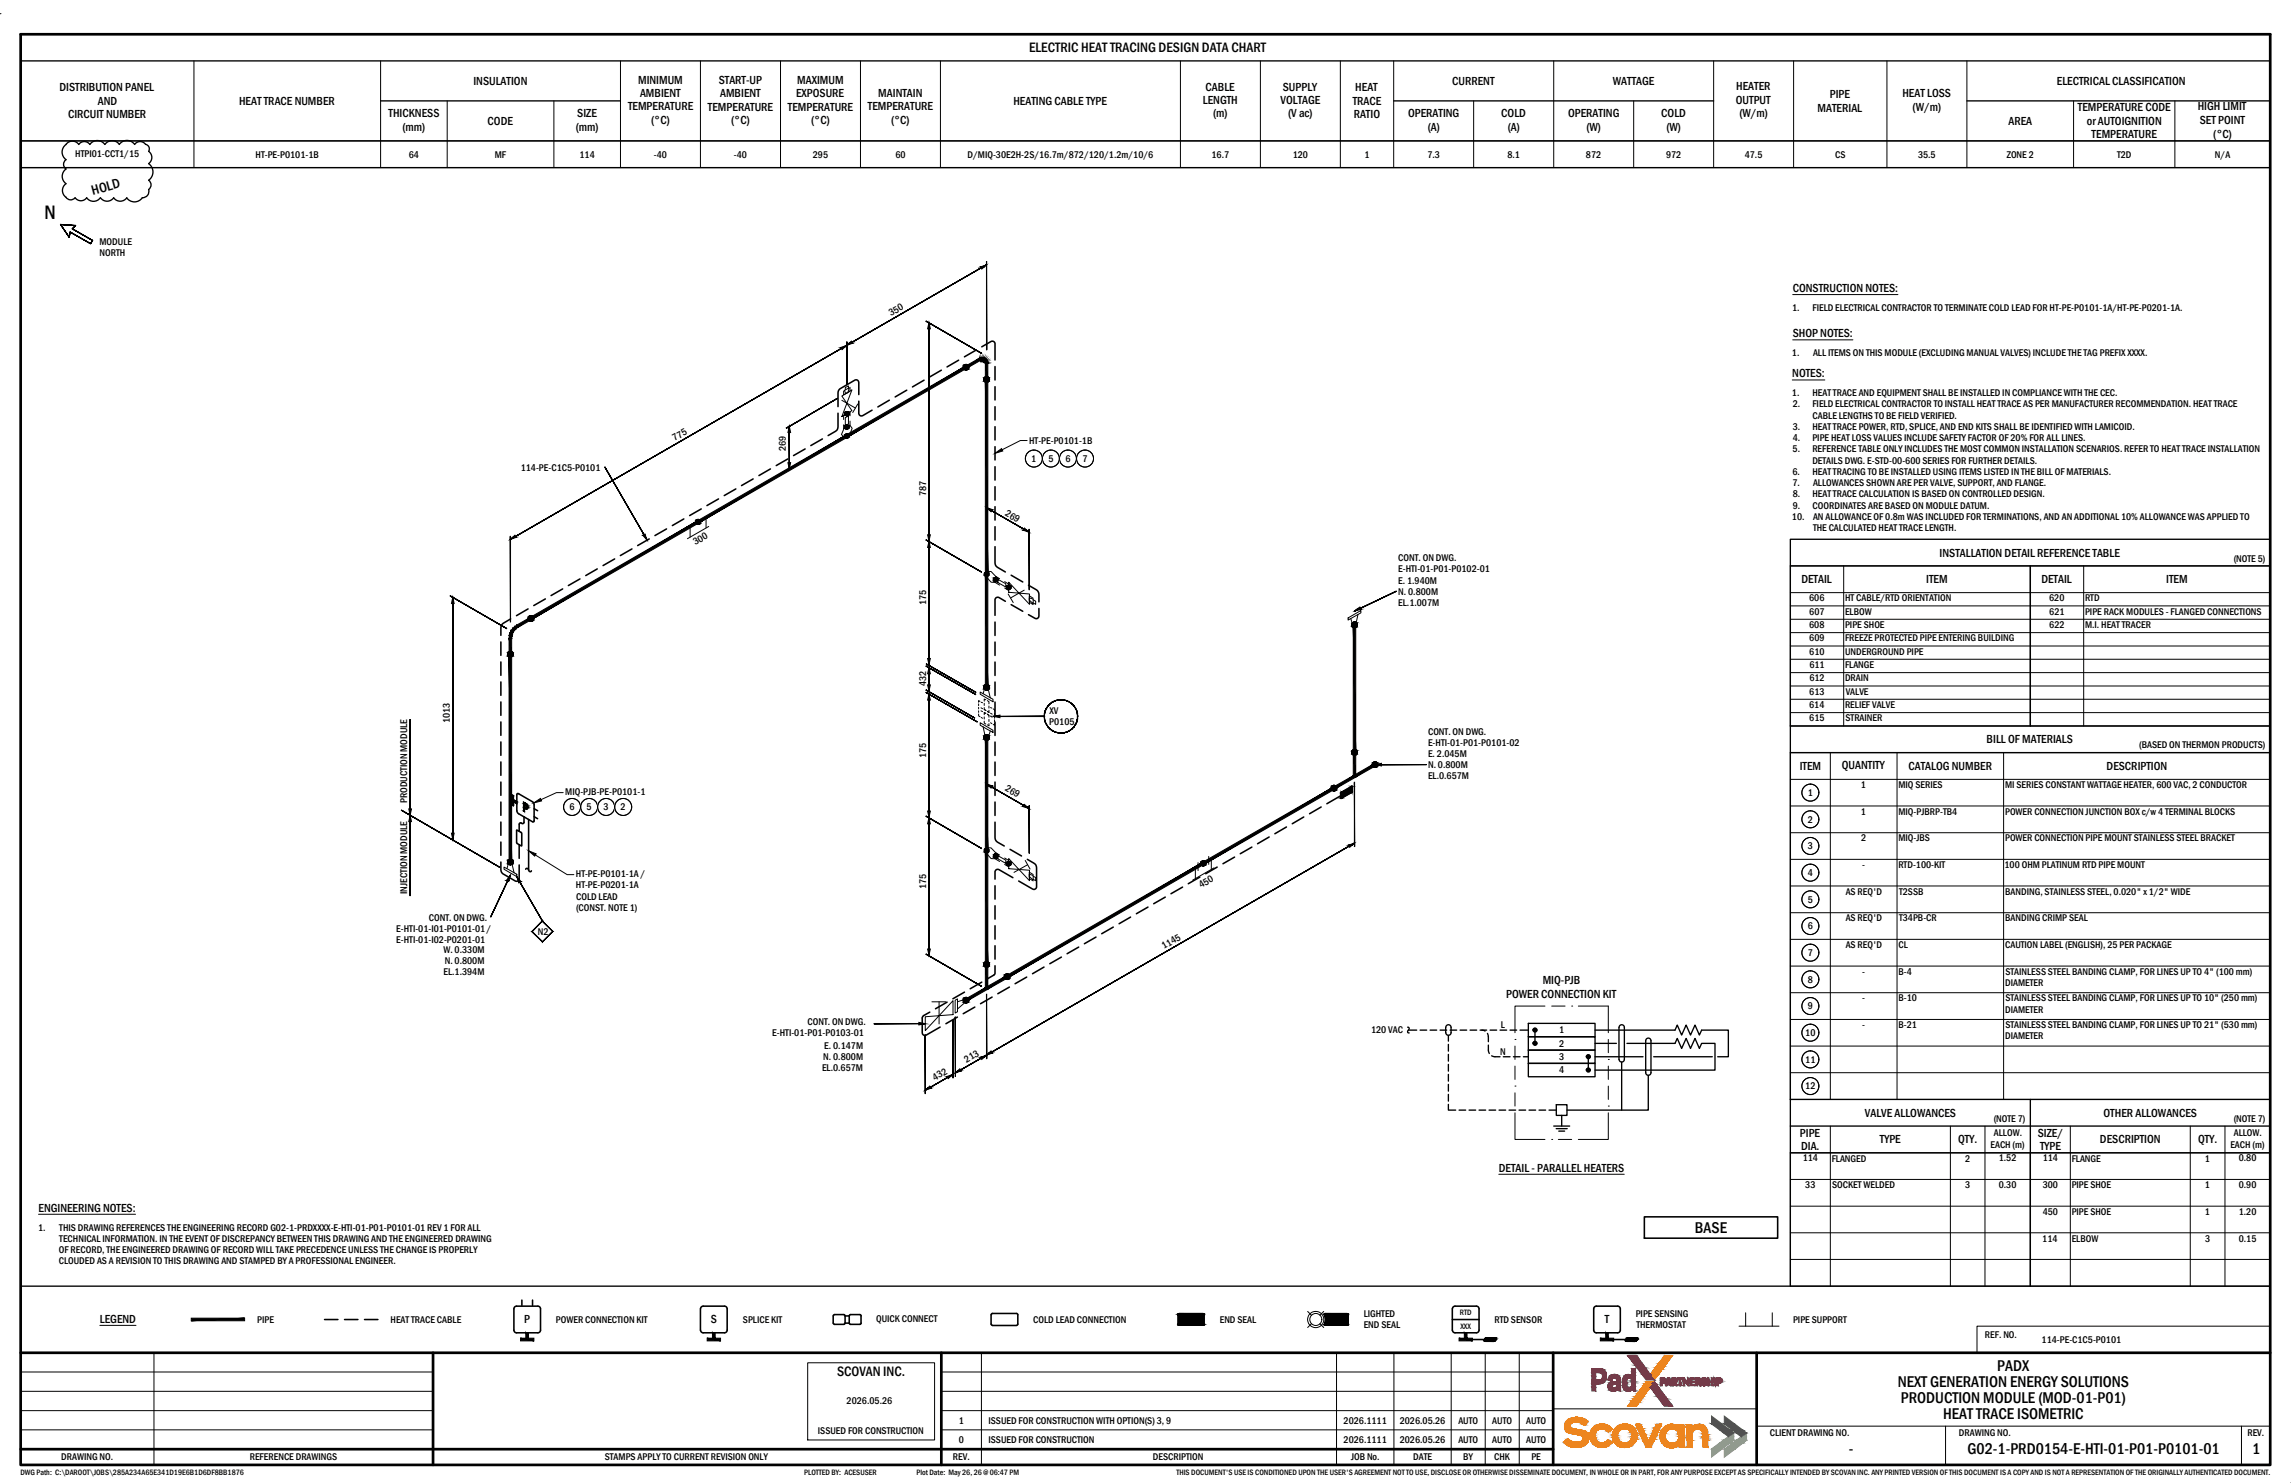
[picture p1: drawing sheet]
<svg xmlns="http://www.w3.org/2000/svg" width="864mm" height="559mm" viewBox="0 0 864 559" stroke-linecap="round" stroke-linejoin="round" font-family="sans-serif">
<defs><g id="words">
<text font-size="7.5" x="16.8" y="82.6">N</text>
<g font-size="6">
<text x="638.9" y="464.5">BASE</text>
<text x="752.9" y="516.5">PADX</text>
<text x="715.3" y="522.6">NEXT GENERATION ENERGY SOLUTIONS</text>
<text x="716.6" y="528.6">PRODUCTION MODULE (MOD-01-P01)</text>
<text x="732.5" y="534.6">HEAT TRACE ISOMETRIC</text>
<text x="696.9" y="548">-</text>
<text x="741.7" y="548">G02-1-PRD0154-E-HTI-01-P01-P0101-01</text>
<text x="848.9" y="548">1</text>
</g>
<g font-size="5.3">
<text x="387.9" y="19.7">ELECTRIC HEAT TRACING DESIGN DATA CHART</text>
<text x="35.1" y="73.3" transform="rotate(-15 35.1 73.3)">HOLD</text>
<text x="315.5" y="518.7">SCOVAN INC.</text>
</g>
<g font-size="4.5">
<text x="22.4" y="34.5">DISTRIBUTION PANEL</text>
<text x="178.5" y="32">INSULATION</text>
<text x="240.5" y="31.6">MINIMUM</text>
<text x="270.9" y="31.6">START-UP</text>
<text x="300.5" y="31.5">MAXIMUM</text>
<text x="454.4" y="34.1">CABLE</text>
<text x="483.6" y="34.1">SUPPLY</text>
<text x="510.9" y="34.4">HEAT</text>
<text x="547.4" y="32">CURRENT</text>
<text x="608" y="32">WATTAGE</text>
<text x="654.5" y="34.1">HEATER</text>
<text x="775.3" y="32">ELECTRICAL CLASSIFICATION</text>
<text x="36.9" y="39.5">AND</text>
<text x="90.1" y="39.5">HEAT TRACE NUMBER</text>
<text x="236.7" y="41.6">TEMPERATURE</text>
<text x="241.3" y="36.6">AMBIENT</text>
<text x="266.9" y="41.7">TEMPERATURE</text>
<text x="271.4" y="36.6">AMBIENT</text>
<text x="297" y="41.7">TEMPERATURE</text>
<text x="300.1" y="36.6">EXPOSURE</text>
<text x="327.2" y="41.6">TEMPERATURE</text>
<text x="331.1" y="36.6">MAINTAIN</text>
<text x="382" y="39.5">HEATING CABLE TYPE</text>
<text x="453.4" y="39.2">LENGTH</text>
<text x="482.7" y="39.2">VOLTAGE</text>
<text x="509.9" y="39.5">TRACE</text>
<text x="654.3" y="39.2">OUTPUT</text>
<text x="689.8" y="37">PIPE</text>
<text x="717.1" y="36.7">HEAT LOSS</text>
<text x="721" y="41.7">(W/m)</text>
<text x="783.3" y="42">TEMPERATURE CODE</text>
<text x="828.5" y="41.6">HIGH LIMIT</text>
<text x="25.7" y="44.6">CIRCUIT NUMBER</text>
<text x="146.5" y="44.2">THICKNESS</text>
<text x="183.8" y="47.1">CODE</text>
<text x="217.6" y="44.2">SIZE</text>
<text x="245.5" y="46.7">(°C)</text>
<text x="275.6" y="46.7">(°C)</text>
<text x="305.8" y="46.7">(°C)</text>
<text x="335.9" y="46.7">(°C)</text>
<text x="457.3" y="44.2">(m)</text>
<text x="485.6" y="44.2">(V ac)</text>
<text x="510.3" y="44.6">RATIO</text>
<text x="530.8" y="44.2">OPERATING</text>
<text x="565.9" y="44.2">COLD</text>
<text x="591.1" y="44.2">OPERATING</text>
<text x="626.2" y="44.2">COLD</text>
<text x="655.7" y="44.2">(W/m)</text>
<text x="685.2" y="42">MATERIAL</text>
<text x="757.1" y="47.1">AREA</text>
<text x="786.7" y="47.1">or AUTOIGNITION</text>
<text x="829.2" y="46.7">SET POINT</text>
<text x="151.7" y="49.2">(mm)</text>
<text x="217" y="49.2">(mm)</text>
<text x="538.2" y="49.2">(A)</text>
<text x="568.3" y="49.2">(A)</text>
<text x="598" y="49.2">(W)</text>
<text x="628.1" y="49.2">(W)</text>
<text x="788.5" y="52.1">TEMPERATURE</text>
<text x="834.3" y="51.8">(°C)</text>
<text x="675.8" y="110">CONSTRUCTION NOTES:</text>
<text x="675.8" y="127.1">SHOP NOTES:</text>
<text x="675.6" y="142.2">NOTES:</text>
<text x="731.1" y="209.7">INSTALLATION DETAIL REFERENCE TABLE</text>
<text x="679" y="219.8">DETAIL</text>
<text x="726.1" y="219.8">ITEM</text>
<text x="769.5" y="219.8">DETAIL</text>
<text x="816.6" y="219.8">ITEM</text>
<text x="748.9" y="280.1">BILL OF MATERIALS</text>
<text x="678.4" y="290.2">ITEM</text>
<text x="694.3" y="289.8">QUANTITY</text>
<text x="719.4" y="290.2">CATALOG NUMBER</text>
<text x="794.1" y="290.2">DESCRIPTION</text>
<text x="581.5" y="370.9">MIQ-PJB</text>
<text x="567.7" y="376">POWER CONNECTION KIT</text>
<text x="703" y="420.8">VALVE ALLOWANCES</text>
<text x="792.9" y="420.8">OTHER ALLOWANCES</text>
<text x="678.5" y="428.4">PIPE</text>
<text x="708.7" y="430.9">TYPE</text>
<text x="738.2" y="430.6">QTY.</text>
<text x="768.1" y="428.4">SIZE/</text>
<text x="791.6" y="430.9">DESCRIPTION</text>
<text x="828.6" y="430.6">QTY.</text>
<text x="678.9" y="433.4">DIA.</text>
<text x="769" y="433.4">TYPE</text>
<text x="565" y="441.5">DETAIL - PARALLEL HEATERS</text>
<text x="14.5" y="456.5">ENGINEERING NOTES:</text>
<text x="37.6" y="498.4">LEGEND</text>
<text x="197.6" y="498.7">P</text>
<text x="267.9" y="498.7">S</text>
<text x="604.9" y="498.7">T</text>
</g>
<g font-size="3.8">
<text x="28.4" y="59.1">HTPI01-CCT1/15</text>
<text x="96.4" y="59.4">HT-PE-P0101-1B</text>
<text x="154.1" y="59.4">64</text>
<text x="186.5" y="59.4">MF</text>
<text x="218.4" y="59.4">114</text>
<text x="246.5" y="59.4">-40</text>
<text x="276.6" y="59.4">-40</text>
<text x="306.4" y="59.4">295</text>
<text x="337.5" y="59.4">60</text>
<text x="364.7" y="59.4">D/MIQ-30E2H-2S/16.7m/872/120/1.2m/10/6</text>
<text x="456.7" y="59.4">16.7</text>
<text x="487.3" y="59.4">120</text>
<text x="514.3" y="59.4">1</text>
<text x="538.1" y="59.4">7.3</text>
<text x="568.2" y="59.4">8.1</text>
<text x="597.8" y="59.4">872</text>
<text x="628" y="59.4">972</text>
<text x="657.7" y="59.4">47.5</text>
<text x="691.8" y="59.4">CS</text>
<text x="723" y="59.4">35.5</text>
<text x="756.5" y="59.4">ZONE 2</text>
<text x="798" y="59.4">T2D</text>
<text x="834.9" y="59.4">N/A</text>
<text x="37.5" y="92.4">MODULE</text>
<text x="37.5" y="96.6">NORTH</text>
<text x="335.9" y="119.3" transform="rotate(-30 335.9 119.3)">350</text>
<text x="675.5" y="117.1">1.</text>
<text x="683.2" y="117.1">FIELD ELECTRICAL CONTRACTOR TO TERMINATE COLD LEAD FOR HT-PE-P0101-1A/HT-PE-P0201-1A.</text>
<text x="675.5" y="134.2">1.</text>
<text x="683.4" y="134.2">ALL ITEMS ON THIS MODULE (EXCLUDING MANUAL VALVES) INCLUDE THE TAG PREFIXXXXX.</text>
<text x="675.5" y="149.3">1.</text>
<text x="683.2" y="149.3">HEAT TRACE AND EQUIPMENT SHALL BE INSTALLED IN COMPLIANCE WITH THE CEC.</text>
<text x="675.8" y="153.5">2.</text>
<text x="683.2" y="153.5">FIELD ELECTRICAL CONTRACTOR TO INSTALL HEAT TRACE AS PER MANUFACTURER RECOMMENDATION. HEAT TRACE</text>
<text x="683.3" y="157.8">CABLE LENGTHS TO BE FIELD VERIFIED.</text>
<text x="254.3" y="166.3" transform="rotate(-30 254.3 166.3)">775</text>
<text x="387.9" y="167.3">HT-PE-P0101-1B</text>
<text x="675.8" y="166.2">4.</text>
<text x="675.8" y="162">3.</text>
<text x="683.2" y="162">HEAT TRACE POWER, RTD, SPLICE, AND END KITS SHALL BE IDENTIFIED WITH LAMICOID.</text>
<text x="683.2" y="166.2">PIPE HEAT LOSS VALUES INCLUDE SAFETY FACTOR OF 20% FOR ALL LINES.</text>
<text x="296.2" y="170" transform="rotate(-90 296.2 170)">269</text>
<text x="675.7" y="170.5">5.</text>
<text x="683.2" y="170.5">REFERENCE TABLE ONLY INCLUDES THE MOST COMMON INSTALLATION SCENARIOS. REFER TO HEAT TRACE INSTALLATION</text>
<text x="196.3" y="177.4">114-PE-C1C5-P0101</text>
<text x="388.7" y="174.1">1</text>
<text x="395.2" y="174">5</text>
<text x="401.6" y="174.1">6</text>
<text x="408.1" y="174.1">7</text>
<text x="675.7" y="178.9">6.</text>
<text x="683.2" y="174.7">DETAILS DWG. E-STD-00-600 SERIES FOR FURTHER DETAILS.</text>
<text x="683.2" y="178.9">HEAT TRACING TO BE INSTALLED USING ITEMS LISTED IN THE BILL OF MATERIALS.</text>
<text x="675.6" y="183.2">7.</text>
<text x="683.4" y="183.2">ALLOWANCES SHOWN ARE PER VALVE, SUPPORT, AND FLANGE.</text>
<text x="349.1" y="186.9" transform="rotate(-90 349.1 186.9)">787</text>
<text x="675.8" y="187.5">8.</text>
<text x="675.8" y="191.7">9.</text>
<text x="683.2" y="187.5">HEAT TRACE CALCULATION IS BASED ON CONTROLLED DESIGN.</text>
<text x="683.3" y="191.7">COORDINATES ARE BASED ON MODULE DATUM.</text>
<text x="378.6" y="194.1" transform="rotate(30 378.6 194.1)">269</text>
<text x="675.5" y="195.9">10.</text>
<text x="683.4" y="195.9">AN ALLOWANCE OF 0.8m WAS INCLUDED FOR TERMINATIONS, AND AN ADDITIONAL 10% ALLOWANCE WAS APPLIED TO</text>
<text x="683.4" y="200.2">THE CALCULATED HEAT TRACE LENGTH.</text>
<text x="262.1" y="205.5" transform="rotate(-30 262.1 205.5)">300</text>
<text x="527.1" y="211.5">CONT. ON DWG.</text>
<text x="527.1" y="215.6">E-HTI-01-P01-P0102-01</text>
<text x="842" y="211.6">(NOTE 5)</text>
<text x="527.1" y="219.9">E. 1.940M</text>
<text x="527.1" y="224.1">N. 0.800M</text>
<text x="682" y="226.6">606</text>
<text x="695.5" y="226.6">HT CABLE/RTD ORIENTATION</text>
<text x="772.5" y="226.6">620</text>
<text x="786" y="226.6">RTD</text>
<text x="349.1" y="228.1" transform="rotate(-90 349.1 228.1)">175</text>
<text x="527.1" y="228.3">EL.1.007M</text>
<text x="682" y="231.6">607</text>
<text x="695.5" y="231.6">ELBOW</text>
<text x="772.5" y="231.6">621</text>
<text x="786" y="231.6">PIPE RACK MODULES - FLANGED CONNECTIONS</text>
<text x="682" y="236.6">608</text>
<text x="695.5" y="236.6">PIPE SHOE</text>
<text x="772.5" y="236.6">622</text>
<text x="786" y="236.6">M.I. HEAT TRACER</text>
<text x="682" y="241.7">609</text>
<text x="695.5" y="241.7">FREEZE PROTECTED PIPE ENTERING BUILDING</text>
<text x="682" y="246.7">610</text>
<text x="682.1" y="251.8">611</text>
<text x="695.5" y="246.7">UNDERGROUND PIPE</text>
<text x="695.5" y="251.8">FLANGE</text>
<text x="682.1" y="256.8">612</text>
<text x="695.5" y="256.7">DRAIN</text>
<text x="349.1" y="258.5" transform="rotate(-90 349.1 258.5)">432</text>
<text x="682" y="261.8">613</text>
<text x="695.7" y="261.7">VALVE</text>
<text x="395.6" y="269">XV</text>
<text x="682" y="266.8">614</text>
<text x="695.5" y="266.8">RELIEF VALVE</text>
<text x="169.6" y="272.5" transform="rotate(-90 169.6 272.5)">1013</text>
<text x="395.5" y="273.3">P0105</text>
<text x="682" y="271.8">615</text>
<text x="695.7" y="271.8">STRAINER</text>
<text x="538.3" y="276.8">CONT. ON DWG.</text>
<text x="538.3" y="281">E-HTI-01-P01-P0101-02</text>
<text x="806.4" y="282">(BASED ON THERMON PRODUCTS)</text>
<text x="349.1" y="285.6" transform="rotate(-90 349.1 285.6)">175</text>
<text x="538.3" y="285.2">E. 2.045M</text>
<text x="538.3" y="289.4">N. 0.800M</text>
<text x="538.3" y="293.7">EL.0.657M</text>
<text x="213.1" y="299.7">MIQ-PJB-PE-P0101-1</text>
<text x="378.6" y="297.7" transform="rotate(30 378.6 297.7)">269</text>
<text x="681.4" y="299.9">1</text>
<text x="701.5" y="297">1</text>
<text x="715.6" y="297">MIQ SERIES</text>
<text x="755.8" y="297">MI SERIES CONSTANT WATTAGE HEATER, 600 VAC, 2 CONDUCTOR</text>
<text x="153.5" y="302.7" transform="rotate(-90 153.5 302.7)">PRODUCTION MODULE</text>
<text x="214.7" y="305.4">6</text>
<text x="221.1" y="305.3">5</text>
<text x="227.5" y="305.4">3</text>
<text x="233.9" y="305.4">2</text>
<text x="681.4" y="310">2</text>
<text x="701.5" y="307">1</text>
<text x="715.6" y="307">MIQ-PJBRP-TB4</text>
<text x="755.8" y="307">POWER CONNECTION JUNCTION BOX c/w 4 TERMINAL BLOCKS</text>
<text x="701.6" y="317.1">2</text>
<text x="715.6" y="317.1">MIQ-JBS</text>
<text x="755.8" y="317.1">POWER CONNECTION PIPE MOUNT STAINLESS STEEL BRACKET</text>
<text x="681.4" y="320">3</text>
<text x="702" y="327.1">-</text>
<text x="715.6" y="327.1">RTD-100-KIT</text>
<text x="755.6" y="327.1">100 OHM PLATINUM RTD PIPE MOUNT</text>
<text x="217.1" y="330.5">HT-PE-P0101-1A /</text>
<text x="217.1" y="334.8">HT-PE-P0201-1A</text>
<text x="349.1" y="335" transform="rotate(-90 349.1 335)">175</text>
<text x="452.8" y="334.6" transform="rotate(-30 452.8 334.6)">450</text>
<text x="681.4" y="330.1">4</text>
<text x="153.5" y="336.9" transform="rotate(-90 153.5 336.9)">INJECTION MODULE</text>
<text x="217.2" y="339">COLD LEAD</text>
<text x="681.4" y="340.1">5</text>
<text x="695.7" y="337.2">AS REQ'D</text>
<text x="715.9" y="337.2">T2SSB</text>
<text x="755.8" y="337.2">BANDING, STAINLESS STEEL, 0.020&quot; x 1/2&quot; WIDE</text>
<text x="161.7" y="346.9">CONT. ON DWG.</text>
<text x="217.1" y="343.2">(CONST. NOTE 1)</text>
<text x="695.7" y="347.2">AS REQ'D</text>
<text x="715.9" y="347.2">T34PB-CR</text>
<text x="755.8" y="347.2">BANDING CRIMP SEAL</text>
<text x="149.4" y="351.2">E-HTI-01-I01-P0101-01/</text>
<text x="202.7" y="352.2">N2</text>
<text x="681.4" y="350.2">6</text>
<text x="149.4" y="355.2">E-HTI-01-I02-P0201-01</text>
<text x="167.1" y="359">W. 0.330M</text>
<text x="438.7" y="357.7" transform="rotate(-30 438.7 357.7)">1145</text>
<text x="695.7" y="357.3">AS REQ'D</text>
<text x="715.7" y="357.3">CL</text>
<text x="755.9" y="357.3">CAUTION LABEL (ENGLISH), 25 PER PACKAGE</text>
<text x="167.6" y="363.2">N. 0.800M</text>
<text x="681.4" y="360.3">7</text>
<text x="167.2" y="367.4">EL.1.394M</text>
<text x="681.4" y="370.3">8</text>
<text x="702" y="367.3">-</text>
<text x="715.6" y="367.3">B-4</text>
<text x="755.8" y="371.5">DIAMETER</text>
<text x="755.9" y="367.3">STAINLESS STEEL BANDING CLAMP, FOR LINES UP TO 4&quot; (100 mm)</text>
<text x="702" y="377.3">-</text>
<text x="715.6" y="377.4">B-10</text>
<text x="755.9" y="377.4">STAINLESS STEEL BANDING CLAMP, FOR LINES UP TO 10&quot; (250 mm)</text>
<text x="681.4" y="380.4">9</text>
<text x="755.8" y="381.6">DIAMETER</text>
<text x="304.4" y="386.1">CONT. ON DWG.</text>
<text x="516.8" y="389.4">120 VAC</text>
<text x="565.8" y="387.4">L</text>
<text x="587.7" y="389.4">1</text>
<text x="702" y="387.4">-</text>
<text x="715.6" y="387.4">B-21</text>
<text x="755.9" y="387.4">STAINLESS STEEL BANDING CLAMP, FOR LINES UP TO 21&quot; (530 mm)</text>
<text x="291.1" y="390.4">E-HTI-01-P01-P0103-01</text>
<text x="310.7" y="395.2">E. 0.147M</text>
<text x="587.7" y="394.5">2</text>
<text x="680.5" y="390.4">10</text>
<text x="755.8" y="391.6">DIAMETER</text>
<text x="310.3" y="399.4">N. 0.800M</text>
<text x="364.4" y="400.5" transform="rotate(-30 364.4 400.5)">213</text>
<text x="565.5" y="397.4">N</text>
<text x="587.7" y="399.5">3</text>
<text x="680.5" y="400.5">11</text>
<text x="309.9" y="403.6">EL.0.657M</text>
<text x="352.4" y="407.2" transform="rotate(-30 352.4 407.2)">432</text>
<text x="587.7" y="404.5">4</text>
<text x="680.5" y="410.5">12</text>
<text x="751.5" y="422.7">(NOTE 7)</text>
<text x="842" y="422.7">(NOTE 7)</text>
<text x="751.6" y="428.2">ALLOW.</text>
<text x="842.1" y="428.2">ALLOW.</text>
<text x="679.5" y="437.6">114</text>
<text x="690.5" y="437.7">FLANGED</text>
<text x="740.8" y="437.7">2</text>
<text x="750.3" y="432.4">EACH (m)</text>
<text x="753.4" y="437.6">1.52</text>
<text x="770" y="437.6">114</text>
<text x="780.9" y="437.7">FLANGE</text>
<text x="831.1" y="437.7">1</text>
<text x="840.7" y="432.4">EACH (m)</text>
<text x="843.9" y="437.6">0.80</text>
<text x="680.5" y="447.7">33</text>
<text x="690.6" y="447.7">SOCKET WELDED</text>
<text x="740.8" y="447.7">3</text>
<text x="753.4" y="447.7">0.30</text>
<text x="770" y="447.7">300</text>
<text x="780.9" y="447.7">PIPE SHOE</text>
<text x="831.1" y="447.7">1</text>
<text x="843.9" y="447.7">0.90</text>
<text x="770" y="457.8">450</text>
<text x="780.9" y="457.8">PIPE SHOE</text>
<text x="831.1" y="457.8">1</text>
<text x="843.9" y="457.8">1.20</text>
<text x="14.4" y="463.7">1.</text>
<text x="22.4" y="463.7">THIS DRAWING REFERENCES THE ENGINEERING RECORD G02-1-PRDXXXX-E-HTI-01-P01-P0101-01 REV 1 FOR ALL</text>
<text x="22.4" y="467.9">TECHNICAL INFORMATION. IN THE EVENT OF DISCREPANCY BETWEEN THIS DRAWING AND THE ENGINEERED DRAWING</text>
<text x="769.8" y="467.8">114</text>
<text x="780.9" y="467.8">ELBOW</text>
<text x="831.3" y="467.8">3</text>
<text x="843.9" y="467.8">0.15</text>
<text x="22.2" y="472.1">OF RECORD, THE ENGINEERED DRAWING OF RECORD WILL TAKE PRECEDENCE UNLESS THE CHANGE IS PROPERLY</text>
<text x="22.2" y="476.4">CLOUDED AS A REVISION TO THIS DRAWING AND STAMPED BY A PROFESSIONAL ENGINEER.</text>
<text x="514.1" y="496.3">LIGHTED</text>
<text x="616.6" y="496.3">PIPE SENSING</text>
<text x="97" y="498.4">PIPE</text>
<text x="147.2" y="498.4">HEAT TRACE CABLE</text>
<text x="209.5" y="498.4">POWER CONNECTION KIT</text>
<text x="280" y="498.4">SPLICE KIT</text>
<text x="330.2" y="498.2">QUICK CONNECT</text>
<text x="389.5" y="498.4">COLD LEAD CONNECTION</text>
<text x="459.8" y="498.4">END SEAL</text>
<text x="514.1" y="500.5">END SEAL</text>
<text x="563.3" y="498.4">RTD SENSOR</text>
<text x="616.8" y="500.5">THERMOSTAT</text>
<text x="675.9" y="498.4">PIPE SUPPORT</text>
<text x="748.2" y="504">REF. NO.</text>
<text x="769.6" y="506.2">114-PE-C1C5-P0101</text>
<text x="319.2" y="529">2026.05.26</text>
<text x="361.4" y="536.4">1</text>
<text x="372.6" y="536.4">ISSUED FOR CONSTRUCTION WITH OPTION(S) 3, 9</text>
<text x="506.5" y="536.4">2026.1111</text>
<text x="527.6" y="536.4">2026.05.26</text>
<text x="549.7" y="536.4">AUTO</text>
<text x="562.5" y="536.4">AUTO</text>
<text x="575.4" y="536.4">AUTO</text>
<text x="308.3" y="540.3">ISSUED FOR CONSTRUCTION</text>
<text x="361.4" y="543.7">0</text>
<text x="372.6" y="543.7">ISSUED FOR CONSTRUCTION</text>
<text x="506.5" y="543.7">2026.1111</text>
<text x="527.6" y="543.7">2026.05.26</text>
<text x="549.7" y="543.7">AUTO</text>
<text x="562.5" y="543.7">AUTO</text>
<text x="575.4" y="543.7">AUTO</text>
<text x="667.2" y="541.1">CLIENT DRAWING NO.</text>
<text x="738.4" y="541.1">DRAWING NO.</text>
<text x="847.2" y="541.2">REV.</text>
<text x="23.1" y="550.2">DRAWING NO.</text>
<text x="94.1" y="550.2">REFERENCE DRAWINGS</text>
<text x="228" y="550.2">STAMPS APPLY TO CURRENT REVISION ONLY</text>
<text x="359.2" y="550.2">REV.</text>
<text x="434.6" y="550.2">DESCRIPTION</text>
<text x="509.3" y="550.2">JOB No.</text>
<text x="532.7" y="550.2">DATE</text>
<text x="551.6" y="550.2">BY</text>
<text x="563.2" y="550.2">CHK</text>
<text x="577.3" y="550.2">PE</text>
</g>
<g font-size="3">
<text x="550.3" y="495.7">RTD</text>
<text x="550.5" y="500.7">XXX</text>
<text x="7.7" y="555.9">DWG Path: C:\DAROOT\JOBS\285A234A65E341D19E6B1D6DF8BB1876</text>
<text x="303.1" y="555.9">PLOTTED BY: ACESUSER</text>
<text x="345.4" y="555.9">Plot Date: May 26, 26 @ 06:47 PM</text>
<text x="443.4" y="555.9">THIS DOCUMENT'S USE IS CONDITIONED UPON THE USER'S AGREEMENT NOT TO USE, DISCLOSE OR OTHERWISE DISSEMINATE DOCUMENT, IN WHOLE OR IN PART, FOR ANY PURPOSE EXCEPT AS SPECIFICALLY INTENDED BY SCOVAN INC. ANY PRINTED VERSION OF THIS DOCUMENT IS A COPY AND IS NOT A REPRESENTATION OF THE ORIGINALLY AUTHENTICATED DOCUMENT.</text>
</g>
</g></defs>
<!-- layer: TABLE-7 -->
<g fill="none" stroke="#000" stroke-width=".38">
<path d="M73.1 22.9v40.3M143.5 22.9v40.3M168.6 38v25.2M208.8 38v25.2M233.9 22.9v40.3M264 22.9v40.3M294.2 22.9v40.3M324.4 22.9v40.3M354.5 22.9v40.3M445 22.9v40.3M475.1 22.9v40.3M505.2 22.9v40.3"/>
<path d="M525.4 22.9v40.3M555.5 38v25.2M585.7 22.9v40.3M615.8 38v25.2M646 22.9v40.3M676.1 22.9v40.3M711.3 22.9v40.3M741.4 22.9v40.3M781.6 38v25.2M819.8 38v25.2M7.8 53.1h847.9M7.8 63.2h847.9"/>
<path d="M695 213.2v60.4M785.5 213.2v60.4M855.7 213.2h-90.4v60.4h-90.4v-60.4h90.4v60.4h90.4M674.9 223.3h180.8M674.9 228.3h180.8M674.9 233.3h180.8M674.9 238.4h180.8M674.9 243.4h180.8M674.9 248.4h180.8M674.9 253.4h180.8M674.9 258.5h180.8M674.9 263.5h180.8"/>
<path d="M674.9 268.5h180.8M674.9 293.7h180.8M689.9 283.6v130.7M715.1 283.6v130.7M755.3 283.6v130.7M855.7 283.6h-180.8v130.7h180.8M674.9 303.7h180.8M674.9 313.8h180.8M674.9 323.8h180.8M674.9 333.8h180.8M674.9 343.9h180.8M674.9 353.9h180.8"/>
<path d="M674.9 364h180.8M674.9 374.1h180.8M674.9 384.1h180.8M674.9 394.2h180.8M674.9 404.2h180.8M689.9 424.3v60.3M735.2 424.3v60.3M748.2 424.3v60.3M780.4 424.3v60.3M825.6 424.3v60.3M838.7 424.3v60.3M855.7 434.4h-180.8v50.2h90.4v-50.2v50.2h90.4"/>
<path d="M674.9 444.4h180.8M674.9 454.5h180.8M674.9 464.5h180.8M674.9 474.6h180.8"/>
</g>
<!-- layer: 0 -->
<path d="M0 5.2h.1M855.7 499.7h-110.5v10M863.5 558.8h.1" fill="none" stroke="#000" stroke-width=".38"/>
<!-- layer: TABLE-1 -->
<g fill="none" stroke="#000" stroke-width=".51">
<path d="M7.8 22.9h847.9M143.5 38h90.4M525.4 38h120.6M741.4 38h114.3M7.8 53.1h847.9M7.8 63.2h847.9M674.9 213.2h180.8M765.3 213.2v60.4M855.7 203.2h-180.8v70.4M674.9 273.6v211M674.9 273.6h180.8M674.9 283.6h180.8"/>
<path d="M674.9 414.3h180.8M765.3 414.3v70.3M674.9 424.3h180.8M674.9 434.4h180.8M7.8 484.6h847.9"/>
</g>
<!-- layer: TEXT-2 -->
<g fill="none" stroke="#000" stroke-width=".38">
<path d="M675.8 111h39.6M675.8 128.1h22.7M675.6 143.2h12.3M387.2 166h-2.6l-6.8 3.5M212.3 298.7h-2.5l-5.9 2.6M201.8 322.2l12 7.4h2.5M565 442.5h47.3M37.6 499.4h13.7"/>
<circle cx="389.7" cy="172.8" r="3.2"/>
<circle cx="396.1" cy="172.8" r="3.2"/>
<circle cx="402.6" cy="172.8" r="3.2"/>
<circle cx="409" cy="172.8" r="3.2"/>
<circle cx="682.4" cy="298.6" r="3.2"/>
<circle cx="215.7" cy="304.1" r="3.2"/>
<circle cx="222.1" cy="304.1" r="3.2"/>
<circle cx="228.5" cy="304.1" r="3.2"/>
<circle cx="234.9" cy="304.1" r="3.2"/>
<circle cx="682.4" cy="308.7" r="3.2"/>
<circle cx="682.4" cy="318.7" r="3.2"/>
<circle cx="682.4" cy="328.8" r="3.2"/>
<circle cx="682.4" cy="338.9" r="3.2"/>
<circle cx="682.4" cy="348.9" r="3.2"/>
<circle cx="682.4" cy="359" r="3.2"/>
<circle cx="682.4" cy="369" r="3.2"/>
<circle cx="682.4" cy="379.1" r="3.2"/>
<circle cx="682.4" cy="389.1" r="3.2"/>
<circle cx="682.4" cy="399.2" r="3.2"/>
<circle cx="682.4" cy="409.2" r="3.2"/>
</g>
<!-- layer: HEAT_TRACE -->
<g fill="none" stroke="#000" stroke-width=".59">
<path d="M354.8 139.5l-4.3 2.5M361.4 135.7l-4.4 2.6M367.9 132l-4.3 2.5M370.1 130.7l3.4-2a1.02 1.02 0 0 1 1.6 .8v6.1M375.1 138.1v5.1M315.9 155.7v5.1l-.3 1-3.4 2.3M323.7 148.7v-4.6a1.01 1.01 0 0 0-1.5-.8l-5.6 3.2-.5 .6-.2 1v5.1M323.7 151.2v4.5a1.01 1.01 0 0 0 1.5 .9l3.5-2M335.2 150.8l-4.3 2.5M341.8 147l-4.4 2.6M348.3 143.3l-4.3 2.5M375.1 145.7v5"/>
<path d="M375.1 153.2v5M290.4 176.7l-4.3 2.5M297 172.9l-4.4 2.5M303.5 169.2l-4.4 2.5M310 165.4l-4.4 2.5M375.1 160.8v5M375.1 168.3v5M375.1 175.9v5M251.2 199.3l-4.3 2.5M257.8 195.5l-4.4 2.5M264.3 191.8l-4.3 2.5M270.8 188l-4.3 2.5"/>
<path d="M277.4 184.2l-4.4 2.5M283.9 180.5l-4.4 2.5M375.1 183.4v5M375.1 190.9v5.1M375.1 198.5v5M218.6 218.1l-4.4 2.5M225.1 214.4l-4.3 2.5M231.7 210.6l-4.4 2.5M238.2 206.8l-4.4 2.5M244.7 203.1l-4.3 2.5M375.1 206v6.1l.2 1 3.7 2.4M381.2 216.7l4.3 2.6"/>
<path d="M192.5 233.2l-3.4 2.3-.3 3.9M199.1 229.4l-4.4 2.6M205.6 225.7l-4.4 2.5M212.1 221.9l-4.4 2.5M375.1 234.4v5M379 226.6l-3-1.6a1.01 1.01 0 0 0-.9 1.1v5.8M381.2 227.8l4.3 2.5M387.7 220.5l3.5 2.2 .4 1.2v2.9M391.6 229.3v3a.95 .95 0 0 1-1.5 .7l-2.4-1.4M188.8 241.9v5M188.8 249.4v5.1M188.8 257v5"/>
<path d="M375.1 241.9v5.1M375.1 249.5v5M375.1 257v5M188.8 264.5v5M188.8 272v5.1M188.8 279.6v5M375.1 264.5v5.1M375.1 272.1v5M375.1 279.6v5M188.8 287.1v5M188.8 294.7v5M375.1 287.1v5.1"/>
<path d="M375.1 294.7v5M505.4 299.8l-5.2 3.1M188.8 302.2v5M188.8 309.8v4.9M188.8 317.3v5M195.7 318.3v5.1M375.1 309.8l.1 6.5 .6 .9 2.7 1.6M375.1 302.2v5.1M471.9 319.2l-4.4 2.5M478.4 315.4l-4.4 2.5M484.9 311.6l-4.3 2.6M491.4 307.8l-4.3 2.6"/>
<path d="M498 304.1l-4.4 2.5M188.8 324.8v3.2l.5 1 4.9 2.9a1.02 1.02 0 0 0 1.5-.8v-5.2M375.1 333.8v5M380.7 320l4.4 2.5M381.8 330.7l-5.2-3a1.02 1.02 0 0 0-1.5 .8v2.8M387.3 323.8l2.7 1.7 .6 .8v8.4a.98 .98 0 0 1-1.4 .3l-5.2-3M439.3 338l-4.4 2.5M445.8 334.3l-4.4 2.5M452.3 330.5l-4.4 2.5M458.8 326.7l-4.3 2.5M465.4 323l-4.4 2.5M375.1 341.3v5"/>
<path d="M375.1 348.8v5.1M375.1 356.4v5M406.6 356.9l-4.3 2.5M413.1 353.1l-4.3 2.5M419.7 349.3l-4.4 2.5M426.2 345.6l-4.3 2.5M432.7 341.8l-4.3 2.5M357 377.6l-4.4 2.5M363.6 373.8l-4.4 2.5M367.5 379.5l-4.4 2.5M370.1 370.1l-4.4 2.5M374 375.7l-4.4 2.5"/>
<path d="M375.1 363.9l-.2 3.2-2.7 1.7M380.5 371.9l-4.4 2.5M387 368.2l-4.3 2.5M393.5 364.4l-4.3 2.5M400.1 360.6l-4.4 2.5M350.5 381.4l-2.4 1.3-.4 .5v6.1a.99 .99 0 0 0 1.5 .7l5.2-3M360.9 383.2l-4.3 2.5M122.3 497.2h5.1M129.9 497.2h5M137.4 497.2h5.1"/>
</g>
<!-- layer: PIPE -->
<g fill="#000" stroke="#000" stroke-width=".38">
<path d="M363.9 138l.5 .8 4.7-3.8zM364.4 138.8l4.7-3.8 .4 .8z"/>
<path d="M369.1 135l.4 .9-.1-1zM369.4 134.9l.3 .9-.2 .1zM369.4 134.9l.3 .9 .1-1zM369.8 134.8l.2 .9-.3 .1zM369.8 134.8l.2 .9 .2-1zM370.2 134.7v1h-.2zM370.2 134.7v1l.3-.9zM370.5 134.8l-.1 .9h-.2zM370.5 134.8l-.1 .9 .5-.8zM370.9 134.9l-.3 .9-.2-.1zM370.9 134.9l-.3 .9 .7-.8zM371.3 135l-.5 .8h-.2zM371.3 135l-.5 .8 .8-.5zM370.8 135.8l.8-.5-.6 .7zM371.6 135.3l-.6 .7 .9-.4zM371 136l.9-.4-.8 .5zM371.1 136.1l1-.3-.2-.2zM371.1 136.1l1-.3-.8 .5zM371.3 136.3l.9-.1-.1-.4zM371.3 136.3l.9-.1-.9 .3zM371.3 136.5l1 .1-.1-.4zM371.3 136.5l1 .1-.9 .1zM371.4 136.7l1 .2-.1-.3zM371.4 136.7l1 .2-1 .1z"/>
<path d="M371.4 136.9l1 6.1v-6.1zM371.4 136.9l1 6.1h-1z"/>
<path d="M371.4 143l1 73.4v-73.4zM371.4 143l1 73.4h-1z"/>
<path d="M319 163.9l.4 .8 44.5-26.7zM319.4 164.7l44.5-26.7 .5 .8z"/>
<path d="M371.4 216.4l1 42.6v-42.6zM371.4 216.4l1 42.6h-1z"/>
<path d="M194.8 235.5l.4 .9 4.7-3.8zM195.2 236.4l4.7-3.8 .5 .9z"/>
<path d="M199.9 232.6l.5 .9 62.5-37.2zM200.4 233.5l62.5-37.2 .5 .8zM262.9 196.3l.5 .8 55.6-33.2zM263.4 197.1l55.6-33.2 .4 .8z"/>
<path d="M192 239.5l-.1 1h1zM192 239.5l1 .1-.1 .9zM192.3 238.5l-.3 1 1 .1zM192.3 238.5l.9 .3-.2 .8zM192.7 237.6l-.4 .9 .9 .3zM192.7 237.6l.8 .5-.3 .7zM193.3 236.8l-.6 .8 .8 .5zM193.3 236.8l.7 .6-.5 .7zM193.3 236.8l.7 .6v-1.3zM194 236.1l.6 .8-.6 .5zM194 236.1l.6 .8 .1-1.3zM194.7 235.6l.6 .7-.7 .6z"/>
<path d="M371.4 277.9l1 42.6v-42.6zM371.4 277.9l1 42.6h-1z"/>
<path d="M510.1 283.5v9.1h.9zM510.1 283.5h.9v9.1zM510.1 235.5v48h.9zM510.1 235.5h.9v48z"/>
<path d="M191.9 246.5v78.3h1zM191.9 246.5h1v78.3zM191.9 240.5v6h1zM191.9 240.5h1v6z"/>
<path d="M371.4 320.5l1 42.9v-42.9zM371.4 320.5l1 42.9h-1z"/>
<path d="M363.9 376.5l.5 .8 7.2-5.3zM364.4 377.3l7.2-5.3 .5 .9z"/>
<path d="M371.6 372l.5 .9 7.3-5.3zM372.1 372.9l7.3-5.3 .5 .9z"/>
<path d="M371.4 363.4l1 9v-9zM371.4 363.4l1 9h-1z"/>
<path d="M379.4 367.6l.5 .9 73.4-43.6zM379.9 368.5l73.4-43.6 .6 .8zM453.3 324.9l.6 .8 48.7-29.2zM453.9 325.7l48.7-29.2 .5 .9zM502.6 296.5l.5 .9 7.3-5.3zM503.1 297.4l7.3-5.3 .4 .8zM510.4 292.1l.4 .8 7.3-5.2zM510.8 292.9l7.3-5.2 .5 .8z"/>
<path d="M72.1 496.7v1l20.1-1zM72.1 497.7l20.1-1v1z"/>
</g>
<!-- layer: SYMBOL-3 -->
<g fill="none" stroke="#000" stroke-width=".59">
<path d="M192.9 299.5l.6 .3v1.5l1.3 .8v.8l-1.3-.8v1.5l-.6-.4zM194.9 299.1l.5-.1 5.3 3.1 .5 .5 .1 6.9-.2 .2-6-3.4-.3-.8zM505.5 298.6l4.2-2.3v2.2l-4.2 2.4zM194.7 312.8l2 1.2-.1 4.8-1.9-1.3zM197.5 307.7v2.3a.89 .89 0 0 1-1.3 .1l-.5 .4v2.8M199.3 308.8v19M201.3 307.7l1.3 .8M201.3 304.7l1.3 .8M198.2 327.5l.6-.3 .7 1.1 .6 .1 .2-.3M619.8 458.5h50.3v8.1h-50.3zM196.7 489.9v2M200.7 489.9v2"/>
<path d="M202.7 492.2h-8a.99 .99 0 0 0-1 1v8M202.8 492.2a.99 .99 0 0 1 1 1v8M314.1 495.9v2.6l.3 .5h3.7l.5-.5M314.1 495.8l.5-.5h3.5l.5 .5M318.6 498.6v-2.7h1.5v2.7M318.6 498.6h1.5M320.1 498.5l.5 .5h3.5l.5-.5M320.1 495.8l.5-.5h3.5l.5 .5M324.6 495.9v2.7M373.6 495.4v3.5M373.6 498.9l.5 .5M373.6 495.4l.5-.5 9.3 .1 .3 .4v3.5l-.5 .5"/>
<path d="M374.1 499.4h9.1M547.5 493.2v8M547.5 497.2h10M556.5 492.2h-8a.99 .99 0 0 0-1 1M556.5 492.2a.99 .99 0 0 1 1 1v8M193.7 501.2a.99 .99 0 0 0 1 1h8M203.8 501.2a.99 .99 0 0 1-1 1M264 501.2l.1-8a1 1 0 0 1 .9-1h8.1a.99 .99 0 0 1 1 1v8M264.1 501.2a.99 .99 0 0 0 1 1h8a1 1 0 0 0 1-1M547.5 501.2a.99 .99 0 0 0 1 1h8M555 504.7h4.6M557.5 501.2a.99 .99 0 0 1-1 1"/>
<path d="M600.8 501.2a.99 .99 0 0 0 .9 1h8.1a1 1 0 0 0 1-1M600.8 501.2v-8a1 1 0 0 1 .9-1h8.1a.99 .99 0 0 1 1 1v8M608.3 504.7h4.5"/>
</g>
<g fill="#000" stroke="#000" stroke-width=".38">
<path d="M192.9 299.5l.6 .3h-.6zM192.9 302.9h.6v.3zM193.5 302.1h1.3v.8zM197.3 302.1l.7 .4h-.7zM197.3 304.5h.4v1.1zM198.2 304.8h.5zM198.4 304.8h.2zM505.4 300.8h.2zM559.7 504.6h4.4zM560 504.5h4.1zM613 504.6h4.3zM613.2 504.5h4.1z"/>
<path d="M192.9 299.8l.6 1.5v-1.5zM192.9 299.8l.6 1.5h-.6z"/>
<path d="M505.4 299l.4 1.7 3.1-1.7zM505.4 299l.4 1.7h-.4z"/>
<path d="M505.4 298.9h3.6zM505.4 298.9l3.5 .1z"/>
<path d="M505.4 298.8h3.7zM505.4 298.8l3.6 .1z"/>
<path d="M505.4 298.8h3.7zM505.4 298.8h3.7z"/>
<path d="M505.5 298.7h3.7zM505.4 298.8h3.7z"/>
<path d="M505.5 298.7h3.8zM505.5 298.7h3.7z"/>
<path d="M505.5 298.6h3.9zM505.5 298.6l3.8 .1z"/>
<path d="M505.5 298.6h4zM505.5 298.6h3.9z"/>
<path d="M505.6 298.6h3.9zM505.6 298.6h3.9z"/>
<path d="M505.6 298.5h4zM505.6 298.5l3.9 .1z"/>
<path d="M505.7 298.5h3.9zM505.6 298.5h4z"/>
<path d="M505.8 298.5h3.9zM505.8 298.5h3.9z"/>
<path d="M505.8 298.5h3.9zM505.7 298.5h3.9z"/>
<path d="M509.5 296.3h.2zM509.4 296.3h.3z"/>
<path d="M506 298.3l3.7 .1zM505.9 298.4h3.8z"/>
<path d="M505.9 298.4h3.8zM505.9 298.4l3.8 .1z"/>
<path d="M509.4 296.3l.3 .1zM509.4 296.3l.3 .1z"/>
<path d="M509.4 296.4h.3zM509.3 296.4h.4z"/>
<path d="M509.3 296.4l.4 1.8v-1.8zM506.3 298.2l3-1.8 .4 1.8z"/>
<path d="M506.3 298.2h3.4zM506.2 298.2h3.5z"/>
<path d="M506.2 298.2l3.5 .1zM506.1 298.3h3.6z"/>
<path d="M506.1 298.3h3.6zM506 298.3h3.7z"/>
<path d="M192.9 302.9v.3h.6zM192.9 303.2h.6v.4z"/>
<path d="M192.9 301.3l1.9 .8-1.3-.8zM192.9 301.3l1.9 .8h-1.9z"/>
<path d="M192.9 302.1l.6 .8v-.8zM192.9 302.1l.6 .8h-.6z"/>
<path d="M197.3 304.5v1.1h.4zM197.3 305.6h.4v.3z"/>
<path d="M197.3 302.9l.4 1.1v-1.1zM197.3 302.9l.4 1.1h-.4z"/>
<path d="M197.3 304l.7 .2zM197.3 304l.7 .2z"/>
<path d="M197.3 302.5l.8 .1zM197.3 302.5l.8 .1z"/>
<path d="M197.3 304.2h.9zM197.3 304.2h.9z"/>
<path d="M197.3 302.6l1 .2zM197.3 302.6l1 .2z"/>
<path d="M197.3 304.2l1 .1zM197.3 304.2l1 .1z"/>
<path d="M197.3 302.8l1.1 .1zM197.3 302.8l1.1 .1z"/>
<path d="M197.7 302.9h.8zM197.7 302.9h.8z"/>
<path d="M197.8 302.9l.7 .1zM197.8 302.9l.7 .1z"/>
<path d="M198 303h.6zM198 303h.6z"/>
<path d="M198.1 303l.5 .1zM198.1 303l.5 .1z"/>
<path d="M198.1 303.1h.5zM198.1 303.1h.5z"/>
<path d="M198.2 303.1l.5 .1zM198.2 303.1l.5 .1z"/>
<path d="M198.2 303.2l.5 .1zM198.2 303.2l.5 .1z"/>
<path d="M198.3 303.3l.5 .1zM198.3 303.3l.5 .1z"/>
<path d="M198.2 304.8h.5zM198.2 304.8h.4z"/>
<path d="M198.4 303.4h.4zM198.4 303.4h.4z"/>
<path d="M198.4 303.4l.4 .2zM198.4 303.4l.4 .2z"/>
<path d="M198 304.7h.8zM198 304.7l.7 .1zM198.2 304.8h.5z"/>
<path d="M198 304.6l.8 .1zM198 304.6l.8 .1z"/>
<path d="M198 304.7h.8zM198 304.7h.8z"/>
<path d="M198.4 303.6l.4 .1zM198.4 303.6l.4 .1z"/>
<path d="M198.4 303.7l.5 .2zM198.4 303.7l.5 .2z"/>
<path d="M197.7 304.5h1.1zM197.7 304.5h1.1z"/>
<path d="M197.8 304.5h1zM197.8 304.5l1 .1z"/>
<path d="M198.5 303.9h.4zM198.5 303.9h.4z"/>
<path d="M198.5 303.9l.4 .2v-.2zM198.5 303.9l.4 .2h-.5zM198.4 304.1h.5zM198.4 304.1h.5z"/>
<path d="M198.4 304.1l.5 .1zM198.4 304.1l.5 .1zM198.3 304.2h.6zM198.3 304.2h.6z"/>
<path d="M198.3 304.2l.6 .1zM198.3 304.2l.6 .1z"/>
<path d="M197.3 304.3l1.6 .1zM197.3 304.3l1.6 .1z"/>
<path d="M197.3 304.4h1.6zM197.3 304.4l1.5 .1z"/>
<path d="M505.4 300.8h.3zM505.4 300.8h.2z"/>
<path d="M505.4 300.7h.4zM505.4 300.7l.3 .1z"/>
<path d="M505.4 300.7h.4zM505.4 300.7h.4z"/>
<path d="M444.5 494.9h9.1zM444.4 494.9h9.2z"/>
<path d="M444.4 494.9l9.3 .1zM444.3 495h9.4z"/>
<path d="M444.4 499.4h9.2zM444.4 499.4h9.1z"/>
<path d="M444.3 495h9.5zM444.2 495h9.6z"/>
<path d="M444.3 499.4h9.4zM444.3 499.4h9.3z"/>
<path d="M444.2 495h9.6zM444.1 495h9.7z"/>
<path d="M444.2 499.4h9.6zM444.2 499.4h9.5z"/>
<path d="M444.1 495l9.8 .1zM444.1 495l9.8 .1z"/>
<path d="M444.1 499.3h9.7zM444.1 499.3l9.7 .1z"/>
<path d="M444.1 495.1l9.8 .1zM444.1 495.1l9.8 .1z"/>
<path d="M444.1 499.3h9.8zM444.1 499.3h9.7z"/>
<path d="M444 495.2l10 .1zM444 495.2l10 .1z"/>
<path d="M444 499.2h9.9zM444 499.2l9.9 .1z"/>
<path d="M444 495.3h10zM444 495.3h10z"/>
<path d="M443.9 495.3l10.1 .1zM443.9 495.3l10.1 .1z"/>
<path d="M443.9 499l10.1 .1zM443.9 499l10.1 .1z"/>
<path d="M444 499.1h10zM444 499.1l9.9 .1z"/>
<path d="M443.9 495.4l10.1 3.5v-3.5zM443.9 495.4l10.1 3.5h-10.1z"/>
<path d="M443.9 498.9h10.1zM443.9 498.9l10.1 .1z"/>
<path d="M499.4 499.4h8.4zM499.4 499.4h8.5z"/>
<path d="M499.4 494.9h8.5zM499.4 494.9h8.5z"/>
<path d="M499.4 494.9l8.6 .1zM499.4 494.9l8.6 .1z"/>
<path d="M499.3 495h8.7zM499.3 495h8.7z"/>
<path d="M499.3 499.4h8.7zM499.3 499.4h8.6z"/>
<path d="M499.3 495h8.8zM499.3 495h8.8z"/>
<path d="M499.3 499.4h8.7zM499.3 499.4h8.7z"/>
<path d="M499.2 495l9 .1zM499.2 495l9 .1z"/>
<path d="M499.2 499.3h8.9zM499.2 499.3l8.8 .1z"/>
<path d="M499.2 495.1l9 .1zM499.1 495.2h9.1z"/>
<path d="M499.2 499.3h9zM499.2 499.3h8.9z"/>
<path d="M499.1 495.2l9.2 .1zM499 495.3h9.3z"/>
<path d="M499.1 499.2h9.1zM499.1 499.2l9.1 .1z"/>
<path d="M499 495.3h9.3zM499 495.3h9.3z"/>
<path d="M498.9 495.3l9.4 .1zM498.9 495.3l9.4 .1z"/>
<path d="M498.9 499l9.4 .1zM498.9 499l9.4 .1z"/>
<path d="M499 499.1h9.3zM499 499.1l9.2 .1z"/>
<path d="M498.9 495.4l9.4 .3v-.3zM498.9 495.4l9.4 .3h-9.7z"/>
<path d="M498.6 495.7l9.7 .4v-.4zM498.6 495.7l9.7 .4h-9.5z"/>
<path d="M498.8 496.1l9.5 .3v-.3zM498.8 496.1l9.5 .3h-9.4z"/>
<path d="M498.9 496.4l9.4 .4v-.4zM498.9 496.4l9.4 .4h-9.3z"/>
<path d="M499 496.8l9.3 .4v-.4zM499 496.8l9.3 .4h-9.3z"/>
<path d="M499 497.2l9.3 .4v-.4zM499 497.2l9.3 .4h-9.3z"/>
<path d="M499 497.6l9.3 .4v-.4zM499 497.6l9.3 .4h-9.4z"/>
<path d="M498.9 498l9.4 .3v-.3zM498.9 498l9.4 .3h-9.5z"/>
<path d="M498.8 498.3l9.5 .4v-.4zM498.8 498.3l9.5 .4h-9.7z"/>
<path d="M498.6 498.7l9.7 .2v-.2zM498.6 498.7l9.7 .2h-9.4z"/>
<path d="M498.9 498.9h9.4zM498.9 498.9l9.4 .1z"/>
<path d="M198.2 502.2l1 2v-2zM198.2 502.2l1 2h-1z"/>
<path d="M196.2 504.2l5.1 1v-1zM196.2 504.2l5.1 1h-5.1z"/>
<path d="M268.6 502.2l1 2v-2zM268.6 502.2l1 2h-1z"/>
<path d="M266.6 504.2l5 1v-1zM266.6 504.2l5 1h-5z"/>
<path d="M552 502.2l1 2v-2zM552 502.2l1 2h-1z"/>
<path d="M550 504.2l5 1v-1zM550 504.2l5 1h-5z"/>
<path d="M559.9 505.5h3.3zM559.9 505.5h3.2z"/>
<path d="M559.8 505.5h3.4zM559.8 505.5h3.4zM559.9 505.5h3.3zM559.9 505.5h3.3z"/>
<path d="M559.7 505.4h3.6zM559.7 505.4l3.5 .1zM559.8 505.5h3.4zM559.8 505.5h3.4z"/>
<path d="M559.6 505.3l3.8 .1zM559.6 505.3l3.8 .1z"/>
<path d="M559.6 505.4h3.8zM559.6 505.4h3.7zM559.7 505.4h3.6zM559.7 505.4h3.6z"/>
<path d="M559.6 505.3h3.9zM559.6 505.3h3.8z"/>
<path d="M559.6 505.2l3.9 .1zM559.6 505.2l3.9 .1z"/>
<path d="M559.6 505.3h3.9zM559.6 505.3h3.9z"/>
<path d="M559.5 505.1l4 .1zM559.5 505.1l4 .1z"/>
<path d="M559.5 505.2h4zM559.5 505.2h4z"/>
<path d="M559.5 505.2h4zM559.5 505.2h4z"/>
<path d="M560.5 504h3.2zM560.4 504h3.3z"/>
<path d="M559.5 505h4.1zM559.5 505h4.1z"/>
<path d="M559.5 505l4.1 .1zM559.5 505l4.1 .1z"/>
<path d="M559.5 505.1h4.1zM559.5 505.1h4z"/>
<path d="M560.4 504h3.4zM560.3 504h3.5z"/>
<path d="M559.5 505h4.2zM559.5 505h4.3z"/>
<path d="M559.5 505h4.2zM559.5 505h4.1z"/>
<path d="M560.3 504l3.6 .1zM560.2 504.1h3.7z"/>
<path d="M559.5 505h4.3zM559.5 505h4.3z"/>
<path d="M560.2 504.1h3.7zM560.1 504.1h3.8z"/>
<path d="M559.5 504.9h4.4zM559.5 504.9l4.3 .1z"/>
<path d="M560.1 504.1l3.9 .1zM560.1 504.1l3.9 .1z"/>
<path d="M559.5 504.8h4.4zM559.5 504.8l4.4 .1z"/>
<path d="M560.1 504.2l3.9 .1zM560.1 504.2l3.9 .1z"/>
<path d="M559.5 504.7h4.5zM559.5 504.7l4.4 .1zM559.5 504.8h4.4zM559.5 504.8h4.4z"/>
<path d="M560 504.3l4.1 .1zM560 504.3l4.1 .1z"/>
<path d="M559.6 504.6l4.4 .1zM559.6 504.6l4.4 .1z"/>
<path d="M559.6 504.7h4.4zM559.6 504.7h4.4z"/>
<path d="M559.6 504.7h4.4zM559.6 504.7h4.4zM559.5 504.7h4.5zM559.5 504.7h4.5z"/>
<path d="M560 504.4l4.1 .1zM560 504.4l4.1 .1zM559.9 504.5h4.2z"/>
<path d="M559.9 504.5h4.2zM559.8 504.5h4.3z"/>
<path d="M559.8 504.5l4.3 .1zM559.7 504.6h4.4zM559.7 504.6h4.4z"/>
<path d="M559.7 504.6h4.4zM559.7 504.6h4.3z"/>
<path d="M605.3 502.2l1 2v-2zM605.3 502.2l1 2h-1z"/>
<path d="M603.2 504.2l5.1 1v-1zM603.2 504.2l5.1 1h-5.1z"/>
<path d="M613.2 505.5h3.2zM613.2 505.5h3.1z"/>
<path d="M613.1 505.5h3.4zM613.1 505.5h3.4z"/>
<path d="M613.1 505.5h3.4zM613.1 505.5h3.3zM613.2 505.5h3.2zM613.2 505.5h3.2z"/>
<path d="M613 505.4h3.6zM613 505.4h3.6z"/>
<path d="M613 505.4h3.6zM613 505.4l3.5 .1z"/>
<path d="M612.9 505.3l3.8 .1zM612.9 505.3l3.8 .1z"/>
<path d="M612.9 505.4h3.8zM612.9 505.4h3.7z"/>
<path d="M612.9 505.3h3.8zM612.9 505.3h3.9z"/>
<path d="M612.9 505.3h3.8zM612.9 505.3h3.8z"/>
<path d="M612.8 505.2h4zM612.8 505.2h4z"/>
<path d="M612.8 505.2h4zM612.8 505.2l4 .1z"/>
<path d="M613.7 504h3.3zM613.7 504h3.3z"/>
<path d="M612.7 505h4.1zM612.7 505h4.1z"/>
<path d="M612.7 505l4.1 .1zM612.7 505l4.1 .1z"/>
<path d="M612.7 505.1h4.1zM612.7 505.1h4.1z"/>
<path d="M612.8 505.1l4 .1zM612.8 505.1l4 .1z"/>
<path d="M612.8 505.2h4zM612.8 505.2h4z"/>
<path d="M613.7 504h3.4zM613.5 504h3.6z"/>
<path d="M612.7 505h4.3zM612.7 505h4.4z"/>
<path d="M612.7 505h4.3zM612.7 505h4.1z"/>
<path d="M613.5 504l3.6 .1zM613.5 504.1h3.6z"/>
<path d="M613.5 504.1h3.7zM613.5 504.1h3.7z"/>
<path d="M612.7 504.9h4.4zM612.7 504.9l4.4 .1zM612.7 505h4.4zM612.7 505h4.4z"/>
<path d="M612.8 504.8h4.4zM612.8 504.8h4.4z"/>
<path d="M612.8 504.8h4.4zM612.8 504.8l4.3 .1z"/>
<path d="M613.4 504.1l3.9 .1zM613.4 504.1l3.9 .1z"/>
<path d="M613.3 504.2l4 .1zM613.3 504.2l4 .1z"/>
<path d="M612.8 504.7h4.5zM612.8 504.7l4.4 .1z"/>
<path d="M613.3 504.3l4 .1zM613.3 504.3l4 .1z"/>
<path d="M612.9 504.7h4.4zM612.9 504.7h4.4z"/>
<path d="M612.9 504.7h4.4zM612.8 504.7h4.5zM612.8 504.7h4.5zM612.8 504.7h4.5z"/>
<path d="M613.2 504.4l4.1 .1zM613.2 504.4l4.1 .1zM613.2 504.5h4.1z"/>
<path d="M613.2 504.5h4.1zM613.1 504.5h4.2z"/>
<path d="M613.1 504.5l4.2 .1zM613 504.6h4.3zM612.9 504.6h4.4z"/>
<path d="M612.9 504.6h4.4zM612.9 504.6h4.4z"/>
<path d="M612.9 504.6h4.4zM612.9 504.6l4.4 .1z"/>
</g>
<!-- layer: PIPE -->
<g fill="none" stroke="#000" stroke-width=".38">
<path d="M317.3 149.2l3.8 5.5-3.8 2.3 3.8-10.1zM317.3 150.8l5.2 3M318.3 147.1l1.8-1-.5 1.8-.8 .4zM318.6 157.4l1.2-.6v3l-1.2 .6zM319.8 146.3v-.9l-1.2 .6v.9M320.4 158.7v1.5l-2.4 1.4v-1.5M320.4 156.7v-1.5l-2.4 1.3v1.6M320.4 145.9v1.5l-2.4 1.4v-1.5M323.3 152.2l-1.9 3.2M318.1 161.5l2.2-1.3 .9 1.2-.9 2.3-2.2 1.2-.9-1.2zM260.1 198.4v4M266.1 194.9v4"/>
<path d="M267.2 198.4l-8.1 4.6M371.9 215.3h1.7l1.8 2v2.2l-1.8-.1-1.7-1.9zM376.1 218.3l3 1.7v1.2l-3-1.7zM376.8 218.1l-1.5-.9v2.4l1.5 .9M378.7 219.2l1.5 .9v2.4l-1.5-.9M380.2 219.4v3.8l7.9 .6v3.9zM380 223.8l1.9 3.2M386.1 222.4l-5.1 2.9M388 225.3l1.5 .4v1.8l-1.5-1.4zM389.5 225.4l-1.5-.9v2.4l1.5 .9M389.5 226l.9 .5v1.2l-.9-.5M508.2 232.8l4.8-2.8v.9l-4.8 2.7z"/>
<path d="M511.9 231.5l-.8 3.7-1 .7-.9-2.8M191.9 240.5h1M368.9 269.7l.5 .3M368.9 265.2v.7M368.9 266.5v.6M368.9 267.8v.6M368.9 269v.6M369.4 264.3l-.5-.3v.6M369.5 272.3l4.8 2.9v.8l-4.8-2.7zM369.5 260.8l4.8 2.7v.9l-4.8-2.8zM369.8 267.8l.6 .3M369.8 266.7l.6 .3"/>
<path d="M369.9 270.3l.5 .3M369.9 264.6l.5 .2M370.6 273.9l.8 3.7 1 .6 .9-2.7M370.6 261.4l.8-2.8 1 .6 .9 3.8M371 271.7v.8l.6 .3M371 268.4l.6 .4-.6-.3v.8M371 266.6v.7l.7 .4M371 265v.8M371 270.1v.8M371 267.3l.6 .4M371.6 263.7l-.6-.3v.8M372.2 264l.6 .4v.8"/>
<path d="M372.2 268l.6 .4M372.3 268.1l.5 .3M372.8 269.5l-.6-.4 .6 .4v.8M372.8 272.7v.8l-.6-.4M372.8 266v.8M372.8 267.6v.8M372.8 271.1v.8M373.4 272.3l.5 .4M373.4 266.6l.5 .2M373.4 269.8l.6 .5M373.4 268.7l.6 .4M374.4 267.1l.5 .3v.6"/>
<path d="M374.4 273l.5 .3M374.9 268.6v.7M374.9 269.9v.7M374.9 271.2v.7M374.9 272.5v.6M371.9 319.4l1.7 .1 1.8 1.9v2.2l-1.8-.1-1.7-1.9zM190 326.7l4.8 2.7v.9l-4.8-2.8zM191.1 327.3l.8-2.8 1 .6 .9 3.8M376.1 322.4l3 1.7v1.2l-3-1.7zM376.8 322.2l-1.5-.9v2.4l1.5 .9M378.7 323.3l1.5 .9v2.4l-1.5-.9M380.2 323.5v3.8l7.9 .6v4z"/>
<path d="M386.5 324.2l1.8 3.2M387.3 325.8l-5.1 2.9M388 329.4l1.5 .5v1.7l-1.5-1.4zM389.5 329.5l-1.5-.9v2.4l1.5 .9M389.5 330.2l.9 .5v1.2l-.9-.6M450.6 327v4M451.6 325v3M455.6 322.7v3M456.6 323.5v4M457.6 327l-8 4.6M351.3 377.5h5.2M354 377.5v8.3"/>
<path d="M360 376.9l.9-.5v4.8l-.9 .5zM360.9 377.5l3.3-1.1v1l-3.3 2.8M348.8 383.1v5.2l10.4-11.2v5.2zM655.5 499.7h15.1M658 494.7v5M668.1 494.7v5"/>
</g>
<!-- layer: Wipeout -->
<g fill="none" stroke="#fff" stroke-width=".38">
<path d="M389.3 169.6h.4l-.8 .1M390.5 175.9l-.8 .1M395.7 169.6h.4l-.7 .1M396.9 175.9l-.8 .1M402.2 169.6h.3l-.7 .1M403.4 175.9l-.9 .1M408.6 169.6h.4l-.8 .1M409.8 175.9l-.8 .1M682 295.5l.4-.1-.8 .2M214.8 307.2l.8 .1M216 300.9h-.4h.8M221.3 307.2l.8 .1"/>
<path d="M222.5 300.9h-.4h.7M227.7 307.2l.8 .1M228.9 300.9h-.4h.8M234.1 307.2l.8 .1M235.3 300.9h-.4h.8M682 305.6l.4-.1-.8 .1M682 315.6h.4l-.8 .1M683.2 301.8l-.8 .1M683.2 311.8l-.8 .2M682 325.6h.4l-.8 .1M682 335.7h.4l-.8 .1M683.2 321.9l-.8 .1"/>
<path d="M683.2 331.9l-.8 .2M682 345.7h.4l-.8 .1M682 355.8h.4l-.8 .1M683.2 342l-.8 .1M683.2 352l-.8 .2M682 365.8h.4l-.8 .1M682 375.9h.4l-.8 .1M683.2 362.1l-.8 .1M683.2 372.2h-.8M682 386l.4-.1-.8 .1M682 396h.4l-.8 .1M683.2 382.2l-.8 .1"/>
<path d="M683.2 392.3h-.8M682 406.1l.4-.1-.8 .1M683.2 402.3l-.8 .1M683.2 412.4l-.8 .1M495.4 494.2h.4l-.8 .1M496.9 500.1l-.8 .2"/>
</g>
<g fill="#fff" stroke="#fff" stroke-width=".38">
<path d="M495 494.3l1.1-.1zM494.7 494.4l1.4-.2zM494.7 494.4l1.8-.2zM494.3 494.6l2.2-.4zM494.3 494.6l2.6-.3zM494 494.8l2.9-.5zM494 494.8l3.2-.4zM493.7 495.1l.3-.3 3.2-.4zM493.7 495.1l3.9-.5-.4-.2zM493.7 495.1l3.9-.5-4.1 .8zM493.5 495.4l4.4-.6-.3-.2zM493.5 495.4l4.4-.6-4.6 .9zM493.3 495.7l4.9-.6-.3-.3zM493.3 495.7l4.9-.6-5.1 1zM493.1 496.1l5.3-.7-.2-.3zM493.1 496.1l5.3-.7-5.4 1zM493 496.4l5.6-.7-.2-.3zM493 496.4l5.6-.7-5.7 1.1zM492.9 496.8l5.9-.7-.2-.4zM492.9 496.8l5.9-.7-5.9 1.1zM492.9 497.2l6-.8-.1-.3zM492.9 497.2l6-.8-6 1.2zM492.9 497.6l6.1-.8-.1-.4zM492.9 497.6l6.1-.8-6 1.2zM493 498l6-.8v-.4zM493 498l6-.8-5.9 1.1zM493.1 498.3l5.9-.7v-.4zM493.1 498.3l5.9-.7-5.7 1.1zM493.3 498.7l5.6-.7 .1-.4zM493.3 498.7l5.6-.7-5.4 1zM493.5 499l5.3-.7 .1-.3zM493.5 499l5.3-.7-5.1 1zM493.7 499.3l4.9-.6 .2-.4zM493.7 499.3l4.9-.6-4.6 .8zM494 499.5l4.4-.5 .2-.3zM494 499.5l4.4-.5-4.1 .8zM494.3 499.8l3.9-.5 .2-.3zM494.3 499.8l3.9-.5-3.5 .7zM494.7 500l3.2-.5 .3-.2zM494.7 500l3.2-.5zM495 500.1l2.9-.6zM495 500.1l2.6-.3zM495.4 500.2l2.2-.4zM495.4 500.2l1.8-.2zM495.8 500.3l1.4-.3zM495.8 500.3l1.1-.2z"/>
<path d="M681.6 295.6l1.2-.1zM681.2 295.7l1.6-.2zM681.2 295.7l2-.1zM680.9 295.9l2.3-.3zM680.9 295.9l2.7-.2zM680.6 296.1l3-.4zM680.6 296.1l3.4-.2-.4-.2zM680.2 296.3l.4-.2 3.4-.2zM680.2 296.3l4.1-.2-.3-.2zM680.2 296.3l4.1-.2-4.3 .5zM680 296.6l4.6-.3-.3-.2zM680 296.6l4.6-.3-4.9 .7zM679.7 297l5.2-.4-.3-.3zM679.7 297l5.2-.4-5.4 .7zM679.5 297.3l5.6-.3-.2-.4zM679.5 297.3l5.6-.3-5.7 .7zM679.4 297.7l5.9-.4-.2-.3zM679.4 297.7l5.9-.4-6 .8zM679.3 298.1l6.2-.4-.2-.4zM679.3 298.1l6.2-.4-6.3 .8zM679.2 298.5l6.4-.4-.1-.4zM679.2 298.5l6.4-.4-6.4 .8zM679.2 298.9l6.4-.4v-.4zM679.2 298.9l6.4-.4-6.3 .8zM679.3 299.3l6.3-.4v-.4zM679.3 299.3l6.3-.4-6.2 .8zM679.4 299.7l6.2-.4v-.4zM679.4 299.7l6.2-.4-6.1 .8zM679.5 300.1l6-.4 .1-.4zM679.5 300.1l6-.4-5.8 .7zM679.7 300.4l5.6-.3 .2-.4zM679.7 300.4l5.6-.3-5.3 .6zM680 300.7l5.1-.3 .2-.3zM680 300.7l5.1-.3-4.9 .6zM680.2 301l4.7-.3 .2-.3zM680.2 301l4.7-.3-4.3 .6zM680.6 301.3l4-.3 .3-.3zM680.6 301.3l4-.3-3.7 .5zM680.9 301.5l3.4-.2 .3-.3zM680.9 301.5l3.4-.2-3.1 .4zM681.2 301.7l3.1-.4zM681.2 301.7l2.8-.2zM681.6 301.8l2.4-.3zM681.6 301.8l2-.1zM682 301.9l1.6-.2zM682 301.9l1.2-.1z"/>
<path d="M681.6 305.6h1.2zM681.2 305.7l1.6-.1zM681.2 305.7l2-.1zM680.9 305.9l2.3-.3zM680.9 305.9l2.7-.2zM680.6 306.1l3-.4zM680.6 306.1l3.4-.2-.4-.2zM680.2 306.4l.4-.3 3.4-.2zM680.2 306.4l4.1-.3-.3-.2zM680.2 306.4l4.1-.3-4.3 .6zM680 306.7l4.6-.3-.3-.3zM680 306.7l4.6-.3-4.9 .6zM679.7 307l5.2-.3-.3-.3zM679.7 307l5.2-.3-5.4 .7zM679.5 307.4l5.6-.4-.2-.3zM679.5 307.4l5.6-.4-5.7 .7zM679.4 307.7l5.9-.3-.2-.4zM679.4 307.7l5.9-.3-6 .7zM679.3 308.1l6.2-.4-.2-.3zM679.3 308.1l6.2-.4-6.3 .8zM679.2 308.5l6.4-.4-.1-.4zM679.2 308.5l6.4-.4-6.4 .8zM679.2 308.9l6.4-.4v-.4zM679.2 308.9l6.4-.4-6.3 .8zM679.3 309.3l6.3-.4v-.4zM679.3 309.3l6.3-.4-6.2 .8zM679.4 309.7l6.2-.4v-.4zM679.4 309.7l6.2-.4-6.1 .8zM679.5 310.1l6-.4 .1-.4zM679.5 310.1l6-.4-5.8 .8zM679.7 310.5l5.6-.4 .2-.4zM679.7 310.5l5.6-.4-5.3 .7zM680 310.8l5.1-.3 .2-.4zM680 310.8l5.1-.3-4.9 .6zM680.2 311.1l4.7-.3 .2-.3zM680.2 311.1l4.7-.3-4.3 .5zM680.6 311.3l4-.2 .3-.3zM680.6 311.3l4-.2-3.7 .4zM680.9 311.5l3.4-.2 .3-.2zM680.9 311.5l3.4-.2-3.1 .4zM681.2 311.7l3.1-.4zM681.2 311.7l2.8-.2zM681.6 311.8l2.4-.3zM681.6 311.8l2-.1zM682 311.9l1.6-.2zM682 311.9l1.2-.1z"/>
<path d="M681.6 315.7l1.2-.1zM681.2 315.8l1.6-.2zM681.2 315.8l2-.1zM680.9 316l2.3-.3zM680.9 316l2.7-.2zM680.6 316.2l3-.4zM680.6 316.2l3.4-.2-.4-.2zM680.2 316.4l.4-.2 3.4-.2zM680.2 316.4l4.1-.2-.3-.2zM680.2 316.4l4.1-.2-4.3 .5zM680 316.7l4.6-.3-.3-.2zM680 316.7l4.6-.3-4.9 .7zM679.7 317.1l5.2-.4-.3-.3zM679.7 317.1l5.2-.4-5.4 .7zM679.5 317.4l5.6-.3-.2-.4zM679.5 317.4l5.6-.3-5.7 .7zM679.4 317.8l5.9-.4-.2-.3zM679.4 317.8l5.9-.4-6 .8zM679.3 318.2l6.2-.4-.2-.4zM679.3 318.2l6.2-.4-6.3 .8zM679.2 318.6l6.4-.4-.1-.4zM679.2 318.6l6.4-.4-6.4 .8zM679.2 319l6.4-.4v-.4zM679.2 319l6.4-.4-6.3 .8zM679.3 319.4l6.3-.4v-.4zM679.3 319.4l6.3-.4-6.2 .8zM679.4 319.8l6.2-.4v-.4zM679.4 319.8l6.2-.4-6.1 .8zM679.5 320.2l6-.4 .1-.4zM679.5 320.2l6-.4-5.8 .7zM679.7 320.5l5.6-.3 .2-.4zM679.7 320.5l5.6-.3-5.3 .6zM680 320.8l5.1-.3 .2-.3zM680 320.8l5.1-.3-4.9 .6zM680.2 321.1l4.7-.3 .2-.3zM680.2 321.1l4.7-.3-4.3 .6zM680.6 321.4l4-.3 .3-.3zM680.6 321.4l4-.3-3.7 .5zM680.9 321.6l3.4-.2 .3-.3zM680.9 321.6l3.4-.2-3.1 .4zM681.2 321.8l3.1-.4zM681.2 321.8l2.8-.2zM681.6 321.9l2.4-.3zM681.6 321.9l2-.1zM682 322l1.6-.2zM682 322l1.2-.1z"/>
<path d="M681.6 325.7l1.2-.1zM681.2 325.8l1.6-.2zM681.2 325.8l2-.1zM680.9 326l2.3-.3zM680.9 326l2.7-.2zM680.6 326.2l3-.4zM680.6 326.2l3.4-.2-.4-.2zM680.2 326.5l.4-.3 3.4-.2zM680.2 326.5l4.1-.3-.3-.2zM680.2 326.5l4.1-.3-4.3 .6zM680 326.8l4.6-.3-.3-.3zM680 326.8l4.6-.3-4.9 .6zM679.7 327.1l5.2-.3-.3-.3zM679.7 327.1l5.2-.3-5.4 .6zM679.5 327.4l5.6-.3-.2-.3zM679.5 327.4l5.6-.3-5.7 .7zM679.4 327.8l5.9-.4-.2-.3zM679.4 327.8l5.9-.4-6 .9zM679.3 328.3l6.2-.5-.2-.4zM679.3 328.3l6.2-.5-6.3 .8zM679.2 328.6l6.4-.3-.1-.5zM679.2 328.6l6.4-.3-6.4 .8zM679.2 329.1l6.4-.5v-.3zM679.2 329.1l6.4-.5-6.3 .8zM679.3 329.4l6.3-.3v-.5zM679.3 329.4l6.3-.3-6.2 .7zM679.4 329.8l6.2-.4v-.3zM679.4 329.8l6.2-.4-6.1 .8zM679.5 330.2l6-.4 .1-.4zM679.5 330.2l6-.4-5.8 .7zM679.7 330.5l5.6-.3 .2-.4zM679.7 330.5l5.6-.3-5.3 .7zM680 330.9l5.1-.4 .2-.3zM680 330.9l5.1-.4-4.9 .7zM680.2 331.2l4.7-.3 .2-.4zM680.2 331.2l4.7-.3-4.3 .5zM680.6 331.4l4-.2 .3-.3zM680.6 331.4l4-.2-3.7 .4zM680.9 331.6l3.4-.2 .3-.2zM680.9 331.6l3.4-.2-3.1 .4zM681.2 331.8l3.1-.4zM681.2 331.8l2.8-.2zM681.6 331.9l2.4-.3zM681.6 331.9l2-.1zM682 332l1.6-.2zM682 332l1.2-.1z"/>
<path d="M681.6 335.8l1.2-.1zM681.2 335.9l1.6-.2zM681.2 335.9l2-.1zM680.9 336.1l2.3-.3zM680.9 336.1l2.7-.2zM680.6 336.3l3-.4zM680.6 336.3l3.4-.2-.4-.2zM680.2 336.6l.4-.3 3.4-.2zM680.2 336.6l4.1-.3-.3-.2zM680.2 336.6l4.1-.3-4.3 .5zM680 336.8l4.6-.2-.3-.3zM680 336.8l4.6-.2-4.9 .5zM679.7 337.1l5.2-.3-.3-.2zM679.7 337.1l5.2-.3-5.4 .7zM679.5 337.5l5.6-.4-.2-.3zM679.5 337.5l5.6-.4-5.7 .8zM679.4 337.9l5.9-.4-.2-.4zM679.4 337.9l5.9-.4-6 .8zM679.3 338.3l6.2-.4-.2-.4zM679.3 338.3l6.2-.4-6.3 .8zM679.2 338.7l6.4-.4-.1-.4zM679.2 338.7l6.4-.4-6.4 .8zM679.2 339.1l6.4-.4v-.4zM679.2 339.1l6.4-.4-6.3 .8zM679.3 339.5l6.3-.4v-.4zM679.3 339.5l6.3-.4-6.2 .8zM679.4 339.9l6.2-.4v-.4zM679.4 339.9l6.2-.4-6.1 .8zM679.5 340.3l6-.4 .1-.4zM679.5 340.3l6-.4-5.8 .7zM679.7 340.6l5.6-.3 .2-.4zM679.7 340.6l5.6-.3-5.3 .7zM680 341l5.1-.4 .2-.3zM680 341l5.1-.4-4.9 .6zM680.2 341.2l4.7-.2 .2-.4zM680.2 341.2l4.7-.2-4.3 .5zM680.6 341.5l4-.3 .3-.2zM680.6 341.5l4-.3-3.7 .5zM680.9 341.7l3.4-.2 .3-.3zM680.9 341.7l3.4-.2-3.1 .4zM681.2 341.9l3.1-.4zM681.2 341.9l2.8-.2zM681.6 342l2.4-.3zM681.6 342l2-.1zM682 342.1l1.6-.2zM682 342.1l1.2-.1z"/>
<path d="M681.6 345.8l1.2-.1zM681.2 345.9l1.6-.2zM681.2 345.9l2-.1zM680.9 346.1l2.3-.3zM680.9 346.1l2.7-.2zM680.6 346.3l3-.4zM680.6 346.3l3.4-.2-.4-.2zM680.2 346.6l.4-.3 3.4-.2zM680.2 346.6l4.1-.3-.3-.2zM680.2 346.6l4.1-.3-4.3 .6zM680 346.9l4.6-.3-.3-.3zM680 346.9l4.6-.3-4.9 .6zM679.7 347.2l5.2-.3-.3-.3zM679.7 347.2l5.2-.3-5.4 .7zM679.5 347.6l5.6-.4-.2-.3zM679.5 347.6l5.6-.4-5.7 .7zM679.4 347.9l5.9-.3-.2-.4zM679.4 347.9l5.9-.3-6 .7zM679.3 348.3l6.2-.4-.2-.3zM679.3 348.3l6.2-.4-6.3 .8zM679.2 348.7l6.4-.4-.1-.4zM679.2 348.7l6.4-.4-6.4 .8zM679.2 349.1l6.4-.4v-.4zM679.2 349.1l6.4-.4-6.3 .8zM679.3 349.5l6.3-.4v-.4zM679.3 349.5l6.3-.4-6.2 .8zM679.4 349.9l6.2-.4v-.4zM679.4 349.9l6.2-.4-6.1 .8zM679.5 350.3l6-.4 .1-.4zM679.5 350.3l6-.4-5.8 .7zM679.7 350.6l5.6-.3 .2-.4zM679.7 350.6l5.6-.3-5.3 .7zM680 351l5.1-.4 .2-.3zM680 351l5.1-.4-4.9 .7zM680.2 351.3l4.7-.3 .2-.4zM680.2 351.3l4.7-.3-4.3 .5zM680.6 351.5l4-.2 .3-.3zM680.6 351.5l4-.2-3.7 .4zM680.9 351.7l3.4-.2 .3-.2zM680.9 351.7l3.4-.2-3.1 .4zM681.2 351.9l3.1-.4zM681.2 351.9l2.8-.2zM681.6 352l2.4-.3zM681.6 352l2-.1zM682 352.1l1.6-.2zM682 352.1l1.2-.1z"/>
<path d="M681.6 355.9l1.2-.1zM681.2 356l1.6-.2zM681.2 356l2-.1zM680.9 356.2l2.3-.3zM680.9 356.2l2.7-.2zM680.6 356.4l.3-.2 2.7-.2zM680.6 356.4l3.4-.2-.4-.2zM680.2 356.7l.4-.3 3.4-.2zM680.2 356.7l4.1-.3-.3-.2zM680.2 356.7l4.1-.3-4.3 .6zM680 357l4.6-.3-.3-.3zM680 357l4.6-.3-4.9 .6zM679.7 357.3l5.2-.3-.3-.3zM679.7 357.3l5.2-.3-5.4 .6zM679.5 357.6l5.6-.3-.2-.3zM679.5 357.6l5.6-.3-5.7 .7zM679.4 358l5.9-.4-.2-.3zM679.4 358l5.9-.4-6 .8zM679.3 358.4l6.2-.4-.2-.4zM679.3 358.4l6.2-.4-6.3 .8zM679.2 358.8l6.4-.4-.1-.4zM679.2 358.8l6.4-.4-6.4 .8zM679.2 359.2l6.4-.4v-.4zM679.2 359.2l6.4-.4-6.3 .8zM679.3 359.6l6.3-.4v-.4zM679.3 359.6l6.3-.4-6.2 .8zM679.4 360l6.2-.4v-.4zM679.4 360l6.2-.4-6.1 .7zM679.5 360.3l6-.3 .1-.4zM679.5 360.3l6-.3-5.8 .7zM679.7 360.7l5.6-.4 .2-.3zM679.7 360.7l5.6-.4-5.3 .7zM680 361l5.1-.3 .2-.4zM680 361l5.1-.3-4.9 .6zM680.2 361.3l4.7-.3 .2-.3zM680.2 361.3l4.7-.3-4.3 .6zM680.6 361.6l4-.3 .3-.3zM680.6 361.6l4-.3-3.7 .5zM680.9 361.8l3.4-.2 .3-.3zM680.9 361.8l3.4-.2-3.1 .4zM681.2 362l3.1-.4zM681.2 362l2.8-.2zM681.6 362.1l2.4-.3zM681.6 362.1l2-.1zM682 362.2l1.6-.2zM682 362.2l1.2-.1z"/>
<path d="M681.6 365.9l1.2-.1zM681.2 366.1l1.6-.3zM681.2 366.1l2-.2zM680.9 366.2l2.3-.3zM680.9 366.2l2.7-.1zM680.6 366.4l3-.3zM680.6 366.4l3.4-.2-.4-.1zM680.2 366.7l.4-.3 3.4-.2zM680.2 366.7l4.1-.3-.3-.2zM680.2 366.7l4.1-.3-4.3 .6zM680 367l4.6-.3-.3-.3zM680 367l4.6-.3-4.9 .6zM679.7 367.3l5.2-.3-.3-.3zM679.7 367.3l5.2-.3-5.4 .7zM679.5 367.7l5.6-.4-.2-.3zM679.5 367.7l5.6-.4-5.7 .7zM679.4 368l5.9-.3-.2-.4zM679.4 368l5.9-.3-6 .7zM679.3 368.4l6.2-.4-.2-.3zM679.3 368.4l6.2-.4-6.3 .9zM679.2 368.9l6.4-.5-.1-.4zM679.2 368.9l6.4-.5-6.4 .8zM679.2 369.2l6.4-.3v-.5zM679.2 369.2l6.4-.3-6.3 .8zM679.3 369.7l6.3-.5v-.3zM679.3 369.7l6.3-.5-6.2 .8zM679.4 370l6.2-.3v-.5zM679.4 370l6.2-.3-6.1 .7zM679.5 370.4l6-.4 .1-.3zM679.5 370.4l6-.4-5.8 .8zM679.7 370.8l5.6-.4 .2-.4zM679.7 370.8l5.6-.4-5.3 .7zM680 371.1l5.1-.3 .2-.4zM680 371.1l5.1-.3-4.9 .6zM680.2 371.4l4.7-.3 .2-.3zM680.2 371.4l4.7-.3-4.3 .5zM680.6 371.6l4-.2 .3-.3zM680.6 371.6l4-.2-3.7 .5zM680.9 371.9l3.4-.3 .3-.2zM680.9 371.9l3.4-.3-3.1 .4zM681.2 372l3.1-.4zM681.2 372l2.8-.1zM681.6 372.2l2.4-.3zM681.6 372.2l2-.2zM682 372.2l1.6-.2zM682 372.2h1.2z"/>
<path d="M681.6 376l1.2-.1zM681.2 376.1l1.6-.2zM681.2 376.1l2-.1zM680.9 376.3l2.3-.3zM680.9 376.3l2.7-.2zM680.6 376.5l3-.4zM680.6 376.5l3.4-.2-.4-.2zM680.2 376.8l.4-.3 3.4-.2zM680.2 376.8l4.1-.3-.3-.2zM680.2 376.8l4.1-.3-4.3 .5zM680 377l4.6-.2-.3-.3zM680 377l4.6-.2-4.9 .6zM679.7 377.4l5.2-.4-.3-.2zM679.7 377.4l5.2-.4-5.4 .7zM679.5 377.7l5.6-.3-.2-.4zM679.5 377.7l5.6-.3-5.7 .7zM679.4 378.1l5.9-.4-.2-.3zM679.4 378.1l5.9-.4-6 .8zM679.3 378.5l6.2-.4-.2-.4zM679.3 378.5l6.2-.4-6.3 .8zM679.2 378.9l6.4-.4-.1-.4zM679.2 378.9l6.4-.4-6.4 .8zM679.2 379.3l6.4-.4v-.4zM679.2 379.3l6.4-.4-6.3 .8zM679.3 379.7l6.3-.4v-.4zM679.3 379.7l6.3-.4-6.2 .8zM679.4 380.1l6.2-.4v-.4zM679.4 380.1l6.2-.4-6.1 .7zM679.5 380.4l6-.3 .1-.4zM679.5 380.4l6-.3-5.8 .7zM679.7 380.8l5.6-.4 .2-.3zM679.7 380.8l5.6-.4-5.3 .7zM680 381.1l5.1-.3 .2-.4zM680 381.1l5.1-.3-4.9 .6zM680.2 381.4l4.7-.3 .2-.3zM680.2 381.4l4.7-.3-4.3 .6zM680.6 381.7l4-.3 .3-.3zM680.6 381.7l4-.3-3.7 .5zM680.9 381.9l3.4-.2 .3-.3zM680.9 381.9l3.4-.2-3.1 .4zM681.2 382.1l3.1-.4zM681.2 382.1l2.8-.2zM681.6 382.2l2.4-.3zM681.6 382.2l2-.1zM682 382.3l1.6-.2zM682 382.3l1.2-.1z"/>
<path d="M681.6 386h1.2zM681.2 386.2l1.6-.2zM681.2 386.2l2-.2zM680.9 386.3l2.3-.3zM680.9 386.3l2.7-.1zM680.6 386.5l3-.3zM680.6 386.5l3.4-.2-.4-.1zM680.2 386.8l.4-.3 3.4-.2zM680.2 386.8l4.1-.3-.3-.2zM680.2 386.8l4.1-.3-4.3 .6zM680 387.1l4.6-.3-.3-.3zM680 387.1l4.6-.3-4.9 .6zM679.7 387.4l5.2-.3-.3-.3zM679.7 387.4l5.2-.3-5.4 .7zM679.5 387.8l5.6-.4-.2-.3zM679.5 387.8l5.6-.4-5.7 .8zM679.4 388.2l5.9-.4-.2-.4zM679.4 388.2l5.9-.4-6 .7zM679.3 388.5l6.2-.3-.2-.4zM679.3 388.5l6.2-.3-6.3 .8zM679.2 389l6.4-.5-.1-.3zM679.2 389l6.4-.5-6.4 .8zM679.2 389.3l6.4-.3v-.5zM679.2 389.3l6.4-.3-6.3 .8zM679.3 389.8l6.3-.5v-.3zM679.3 389.8l6.3-.5-6.2 .8zM679.4 390.1l6.2-.3v-.5zM679.4 390.1l6.2-.3-6.1 .7zM679.5 390.5l6-.4 .1-.3zM679.5 390.5l6-.4-5.8 .8zM679.7 390.9l5.6-.4 .2-.4zM679.7 390.9l5.6-.4-5.3 .7zM680 391.2l5.1-.3 .2-.4zM680 391.2l5.1-.3-4.9 .6zM680.2 391.5l4.7-.3 .2-.3zM680.2 391.5l4.7-.3-4.3 .6zM680.6 391.8l4-.3 .3-.3zM680.6 391.8l4-.3-3.7 .5zM680.9 392l3.4-.2 .3-.3zM680.9 392l3.4-.2-3.1 .3zM681.2 392.1l3.1-.3zM681.2 392.1l2.8-.1zM681.6 392.3l2.4-.3zM681.6 392.3l2-.2zM682 392.3l1.6-.2zM682 392.3h1.2z"/>
<path d="M681.6 396.1l1.2-.1zM681.2 396.2l1.6-.2zM681.2 396.2l2-.1zM680.9 396.4l2.3-.3zM680.9 396.4l2.7-.2zM680.6 396.6l3-.4zM680.6 396.6l3.4-.2-.4-.2zM680.2 396.8l.4-.2 3.4-.2zM680.2 396.8l4.1-.2-.3-.2zM680.2 396.8l4.1-.2-4.3 .5zM680 397.1l4.6-.3-.3-.2zM680 397.1l4.6-.3-4.9 .7zM679.7 397.5l5.2-.4-.3-.3zM679.7 397.5l5.2-.4-5.4 .7zM679.5 397.8l5.6-.3-.2-.4zM679.5 397.8l5.6-.3-5.7 .7zM679.4 398.2l5.9-.4-.2-.3zM679.4 398.2l5.9-.4-6 .8zM679.3 398.6l6.2-.4-.2-.4zM679.3 398.6l6.2-.4-6.3 .8zM679.2 399l6.4-.4-.1-.4zM679.2 399l6.4-.4-6.4 .8zM679.2 399.4l6.4-.4v-.4zM679.2 399.4l6.4-.4-6.3 .8zM679.3 399.8l6.3-.4v-.4zM679.3 399.8l6.3-.4-6.2 .8zM679.4 400.2l6.2-.4v-.4zM679.4 400.2l6.2-.4-6.1 .8zM679.5 400.6l6-.4 .1-.4zM679.5 400.6l6-.4-5.8 .7zM679.7 400.9l5.6-.3 .2-.4zM679.7 400.9l5.6-.3-5.3 .6zM680 401.2l5.1-.3 .2-.3zM680 401.2l5.1-.3-4.9 .6zM680.2 401.5l4.7-.3 .2-.3zM680.2 401.5l4.7-.3-4.3 .6zM680.6 401.8l4-.3 .3-.3zM680.6 401.8l4-.3-3.7 .5zM680.9 402l3.4-.2 .3-.3zM680.9 402l3.4-.2-3.1 .4zM681.2 402.2l3.1-.4zM681.2 402.2l2.8-.2zM681.6 402.3l2.4-.3zM681.6 402.3l2-.1zM682 402.4l1.6-.2zM682 402.4l1.2-.1z"/>
<path d="M681.6 406.1h1.2zM681.2 406.3l1.6-.2zM681.2 406.3l2-.2zM680.9 406.4l2.3-.3zM680.9 406.4l2.7-.1zM680.6 406.7l3-.4zM680.6 406.7l3.4-.3-.4-.1zM680.2 406.9l.4-.2 3.4-.3zM680.2 406.9l4.1-.2-.3-.3zM680.2 406.9l4.1-.2-4.3 .5zM680 407.2l4.6-.3-.3-.2zM680 407.2l4.6-.3-4.9 .6zM679.7 407.5l5.2-.3-.3-.3zM679.7 407.5l5.2-.3-5.4 .7zM679.5 407.9l5.6-.4-.2-.3zM679.5 407.9l5.6-.4-5.7 .8zM679.4 408.3l5.9-.4-.2-.4zM679.4 408.3l5.9-.4-6 .7zM679.3 408.6l6.2-.3-.2-.4zM679.3 408.6l6.2-.3-6.3 .7zM679.2 409l6.4-.4-.1-.3zM679.2 409l6.4-.4-6.4 .8zM679.2 409.4l6.4-.4v-.4zM679.2 409.4l6.4-.4-6.3 .8zM679.3 409.8l6.3-.4v-.4zM679.3 409.8l6.3-.4-6.2 .9zM679.4 410.3l6.2-.5v-.4zM679.4 410.3l6.2-.5-6.1 .8zM679.5 410.6l6-.3 .1-.5zM679.5 410.6l6-.3-5.8 .7zM679.7 411l5.6-.4 .2-.3zM679.7 411l5.6-.4-5.3 .7zM680 411.3l5.1-.3 .2-.4zM680 411.3l5.1-.3-4.9 .6zM680.2 411.6l4.7-.3 .2-.3zM680.2 411.6l4.7-.3-4.3 .6zM680.6 411.9l4-.3 .3-.3zM680.6 411.9l4-.3-3.7 .5zM680.9 412.1l3.4-.2 .3-.3zM680.9 412.1l3.4-.2-3.1 .3zM681.2 412.2l3.1-.3zM681.2 412.2l2.8-.1zM681.6 412.4l2.4-.3zM681.6 412.4l2-.2zM682 412.5l1.6-.3zM682 412.5l1.2-.1z"/>
<path d="M215.2 300.9h1.2zM215.2 300.9l1.6 .2zM214.8 300.9l2 .2zM214.8 300.9l2.4 .3zM214.5 301.1l2.7 .1zM214.5 301.1l3 .4zM214.1 301.2l.4-.1 3 .4zM214.1 301.2l3.7 .6-.3-.3zM213.7 301.5l.4-.3 3.7 .6zM213.7 301.5l4.4 .5-.3-.2zM213.7 301.5l4.4 .5-4.7-.2zM213.4 301.8l5 .5-.3-.3zM213.1 302l.3-.2 5 .5zM213.1 302l5.4 .7-.1-.4zM213.1 302l5.4 .7-5.6-.4zM212.9 302.3l5.8 .8-.2-.4zM212.9 302.3l5.8 .8-6-.4zM212.7 302.7l6.1 .8-.1-.4zM212.7 302.7l6.1 .8-6.2-.4zM212.6 303.1l6.2 .8v-.4zM212.6 303.1l6.2 .8-6.3-.4zM212.5 303.5l6.3 .8v-.4zM212.5 303.5l6.3 .8-6.4-.4zM212.4 303.9l6.4 .8v-.4zM212.4 303.9l6.4 .8-6.4-.4zM212.4 304.3l6.3 .8 .1-.4zM212.4 304.3l6.3 .8-6.2-.4zM212.5 304.7l6 .7 .2-.3zM212.5 304.7l6 .7-5.9-.3zM212.6 305.1l5.8 .7 .1-.4zM212.6 305.1l5.8 .7-5.7-.4zM212.7 305.4l5.4 .7 .3-.3zM212.7 305.4l5.4 .7-5.2-.3zM212.9 305.8l4.9 .6 .3-.3zM212.9 305.8l4.9 .6-4.7-.3zM213.1 306.1l4.4 .6 .3-.3zM213.1 306.1l4.4 .6-4.1-.3zM213.4 306.4l3.8 .5 .3-.2zM213.4 306.4l3.8 .5-3.5-.2zM213.7 306.7l3.1 .4 .4-.2zM213.7 306.7l3.1 .4zM214.1 306.9l2.7 .2zM214.1 306.9l2.3 .3zM214.5 307.1l1.9 .1zM214.5 307.1l1.5 .2zM214.8 307.2l1.2 .1z"/>
<path d="M221.7 300.9h1.1zM221.7 300.9l1.5 .2zM221.3 300.9l1.9 .2zM221.3 300.9l2.3 .3zM220.9 301.1l2.7 .1zM220.9 301.1l3 .4zM220.5 301.2l.4-.1 3 .4zM220.5 301.2l3.8 .6-.4-.3zM220.2 301.5l.3-.3 3.8 .6zM220.2 301.5l4.3 .5-.2-.2zM220.2 301.5l4.3 .5-4.6-.2zM219.9 301.8l4.9 .5-.3-.3zM219.6 302l.3-.2 4.9 .5zM219.6 302l5.4 .7-.2-.4zM219.6 302l5.4 .7-5.7-.4zM219.3 302.3l5.8 .8-.1-.4zM219.3 302.3l5.8 .8-5.9-.4zM219.2 302.7l6 .8-.1-.4zM219.2 302.7l6 .8-6.2-.4zM219 303.1l6.3 .8-.1-.4zM219 303.1l6.3 .8-6.4-.4zM218.9 303.5l6.4 .8v-.4zM218.9 303.5l6.4 .8-6.4-.4zM218.9 303.9l6.3 .8 .1-.4zM218.9 303.9l6.3 .8-6.3-.4zM218.9 304.3l6.2 .8 .1-.4zM218.9 304.3l6.2 .8-6.2-.4zM218.9 304.7l6.1 .7 .1-.3zM218.9 304.7l6.1 .7-6-.3zM219 305.1l5.8 .7 .2-.4zM219 305.1l5.8 .7-5.6-.4zM219.2 305.4l5.3 .7 .3-.3zM219.2 305.4l5.3 .7-5.2-.3zM219.3 305.8l5 .6 .2-.3zM219.3 305.8l5 .6-4.7-.3zM219.6 306.1l4.3 .6 .4-.3zM219.6 306.1l4.3 .6-4-.3zM219.9 306.4l3.7 .5 .3-.2zM219.9 306.4l3.7 .5-3.4-.2zM220.2 306.7l3 .4 .4-.2zM220.2 306.7l3 .4zM220.5 306.9l2.7 .2zM220.5 306.9l2.3 .3zM220.9 307.1l1.9 .1zM220.9 307.1l1.6 .2zM221.3 307.2l1.2 .1z"/>
<path d="M228.1 300.9h1.2zM228.1 300.9l1.6 .2zM227.7 300.9l2 .2zM227.7 300.9l2.3 .3zM227.3 301.1l2.7 .1zM227.3 301.1l3.1 .4zM226.9 301.2l.4-.1 3.1 .4zM226.9 301.2l3.8 .6-.3-.3zM226.6 301.5l.3-.3 3.8 .6zM226.6 301.5l4.4 .5-.3-.2zM226.6 301.5l4.4 .5-4.7-.2zM226.3 301.8l4.9 .5-.2-.3zM226 302l.3-.2 4.9 .5zM226 302l5.4 .7-.2-.4zM226 302l5.4 .7-5.6-.4zM225.8 302.3l5.7 .8-.1-.4zM225.8 302.3l5.7 .8-5.9-.4zM225.6 302.7l6 .8-.1-.4zM225.6 302.7l6 .8-6.2-.4zM225.4 303.1l6.3 .8-.1-.4zM225.4 303.1l6.3 .8-6.4-.4zM225.3 303.5l6.4 .8v-.4zM225.3 303.5l6.4 .8-6.4-.4zM225.3 303.9l6.3 .8 .1-.4zM225.3 303.9l6.3 .8-6.3-.4zM225.3 304.3l6.2 .8 .1-.4zM225.3 304.3l6.2 .8-6.2-.4zM225.3 304.7l6.1 .7 .1-.3zM225.3 304.7l6.1 .7-6-.3zM225.4 305.1l5.8 .7 .2-.4zM225.4 305.1l5.8 .7-5.6-.4zM225.6 305.4l5.4 .7 .2-.3zM225.6 305.4l5.4 .7-5.2-.3zM225.8 305.8l4.9 .6 .3-.3zM225.8 305.8l4.9 .6-4.7-.3zM226 306.1l4.4 .6 .3-.3zM226 306.1l4.4 .6-4.1-.3zM226.3 306.4l3.7 .5 .4-.2zM226.3 306.4l3.7 .5-3.4-.2zM226.6 306.7l3.1 .4 .3-.2zM226.6 306.7l3.1 .4zM226.9 306.9l2.8 .2zM226.9 306.9l2.4 .3zM227.3 307.1l2 .1zM227.3 307.1l1.6 .2zM227.7 307.2l1.2 .1z"/>
<path d="M408.2 169.7l1.2-.1zM407.8 169.8l1.6-.2zM407.8 169.8l2-.1zM407.5 170l2.3-.3zM407.5 170l2.7-.2zM407.1 170.2l3.1-.4zM407.1 170.2l3.4-.2-.3-.2zM406.8 170.4l.3-.2 3.4-.2zM406.8 170.4l4.1-.2-.4-.2zM406.8 170.4l4.1-.2-4.4 .5zM406.5 170.7l4.7-.3-.3-.2zM406.5 170.7l4.7-.3-4.9 .7zM406.3 171.1l5.2-.4-.3-.3zM406.3 171.1l5.2-.4-5.4 .8zM406.1 171.5l5.6-.4-.2-.4zM406.1 171.5l5.6-.4-5.8 .7zM405.9 171.8l6-.3-.2-.4zM405.9 171.8l6-.3-6.1 .7zM405.8 172.2l6.3-.4-.2-.3zM405.8 172.2l6.3-.4-6.3 .8zM405.8 172.6l6.4-.4-.1-.4zM405.8 172.6l6.4-.4-6.4 .8zM405.8 173l6.4-.4v-.4zM405.8 173l6.4-.4-6.4 .8zM405.8 173.4l6.4-.4v-.4zM405.8 173.4l6.4-.4-6.3 .8zM405.9 173.8l6.3-.4v-.4zM405.9 173.8l6.3-.4-6.1 .8zM406.1 174.2l6-.4 .1-.4zM406.1 174.2l6-.4-5.8 .7zM406.3 174.5l5.6-.3 .2-.4zM406.3 174.5l5.6-.3-5.4 .6zM406.5 174.8l5.2-.3 .2-.3zM406.5 174.8l5.2-.3-4.9 .6zM406.8 175.1l4.7-.3 .2-.3zM406.8 175.1l4.7-.3-4.4 .6zM407.1 175.4l4.1-.3 .3-.3zM407.1 175.4l4.1-.3-3.7 .5zM407.5 175.6l3.4-.2 .3-.3zM407.5 175.6l3.4-.2-3.1 .4zM407.8 175.8l3.1-.4zM407.8 175.8l2.7-.2zM408.2 175.9l2.3-.3zM408.2 175.9l2-.1zM408.6 176l1.6-.2zM408.6 176l1.2-.1z"/>
<path d="M401.8 169.7l1.2-.1zM401.4 169.8l1.6-.2zM401.4 169.8l2-.1zM401 170l2.4-.3zM401 170l2.7-.2zM400.7 170.2l3-.4zM400.7 170.2l3.4-.2-.4-.2zM400.3 170.4l.4-.2 3.4-.2zM400.3 170.4l4.2-.2-.4-.2zM400.3 170.4l4.2-.2-4.4 .5zM400.1 170.7l4.6-.3-.2-.2zM400.1 170.7l4.6-.3-4.9 .7zM399.8 171.1l5.2-.4-.3-.3zM399.8 171.1l5.2-.4-5.3 .8zM399.7 171.5l5.6-.4-.3-.4zM399.7 171.5l5.6-.4-5.8 .7zM399.5 171.8l6-.3-.2-.4zM399.5 171.8l6-.3-6.1 .7zM399.4 172.2l6.2-.4-.1-.3zM399.4 172.2l6.2-.4-6.2 .8zM399.4 172.6l6.3-.4-.1-.4zM399.4 172.6l6.3-.4-6.3 .8zM399.4 173l6.4-.4-.1-.4zM399.4 173l6.4-.4-6.4 .8zM399.4 173.4l6.4-.4v-.4zM399.4 173.4l6.4-.4-6.3 .8zM399.5 173.8l6.2-.4 .1-.4zM399.5 173.8l6.2-.4-6 .8zM399.7 174.2l5.9-.4 .1-.4zM399.7 174.2l5.9-.4-5.8 .7zM399.8 174.5l5.7-.3 .1-.4zM399.8 174.5l5.7-.3-5.4 .6zM400.1 174.8l5.2-.3 .2-.3zM400.1 174.8l5.2-.3-5 .6zM400.3 175.1l4.7-.3 .3-.3zM400.3 175.1l4.7-.3-4.3 .6zM400.7 175.4l4-.3 .3-.3zM400.7 175.4l4-.3-3.7 .5zM401 175.6l3.5-.2 .2-.3zM401 175.6l3.5-.2-3.1 .4zM401.4 175.8l3.1-.4zM401.4 175.8l2.7-.2zM401.8 175.9l2.3-.3zM401.8 175.9l1.9-.1zM402.2 176l1.5-.2zM402.2 176l1.2-.1z"/>
<path d="M395.4 169.7l1.1-.1zM395 169.8l1.5-.2zM395 169.8l1.9-.1zM394.6 170l2.3-.3zM394.6 170l2.7-.2zM394.3 170.2l3-.4zM394.3 170.2l3.4-.2-.4-.2zM393.9 170.4l.4-.2 3.4-.2zM393.9 170.4l4.1-.2-.3-.2zM393.9 170.4l4.1-.2-4.3 .5zM393.7 170.7l4.6-.3-.3-.2zM393.7 170.7l4.6-.3-4.9 .7zM393.4 171.1l5.2-.4-.3-.3zM393.4 171.1l5.2-.4-5.4 .8zM393.2 171.5l5.7-.4-.3-.4zM393.2 171.5l5.7-.4-5.8 .7zM393.1 171.8l5.9-.3-.1-.4zM393.1 171.8l5.9-.3-6 .7zM393 172.2l6.2-.4-.2-.3zM393 172.2l6.2-.4-6.3 .8zM392.9 172.6l6.4-.4-.1-.4zM392.9 172.6l6.4-.4-6.4 .8zM392.9 173l6.4-.4v-.4zM392.9 173l6.4-.4-6.3 .8zM393 173.4l6.3-.4v-.4zM393 173.4l6.3-.4-6.2 .8zM393.1 173.8l6.2-.4v-.4zM393.1 173.8l6.2-.4-6.1 .8zM393.2 174.2l6-.4 .1-.4zM393.2 174.2l6-.4-5.8 .7zM393.4 174.5l5.6-.3 .2-.4zM393.4 174.5l5.6-.3-5.3 .6zM393.7 174.8l5.2-.3 .1-.3zM393.7 174.8l5.2-.3-5 .6zM393.9 175.1l4.7-.3 .3-.3zM393.9 175.1l4.7-.3-4.3 .6zM394.3 175.4l4-.3 .3-.3zM394.3 175.4l4-.3-3.7 .5zM394.6 175.6l3.4-.2 .3-.3zM394.6 175.6l3.4-.2-3 .4zM395 175.8l3-.4zM395 175.8l2.7-.2zM395.4 175.9l2.3-.3zM395.4 175.9l1.9-.1zM395.7 176l1.6-.2zM395.7 176l1.2-.1z"/>
<path d="M388.9 169.7l1.2-.1zM388.5 169.8l1.6-.2zM388.5 169.8l2-.1zM388.2 170l2.3-.3zM388.2 170l2.7-.2zM387.8 170.2l3.1-.4zM387.8 170.2l3.4-.2-.3-.2zM387.5 170.4l.3-.2 3.4-.2zM387.5 170.4l4.1-.2-.4-.2zM387.5 170.4l4.1-.2-4.4 .5zM387.2 170.7l4.7-.3-.3-.2zM387.2 170.7l4.7-.3-4.9 .7zM387 171.1l5.2-.4-.3-.3zM387 171.1l5.2-.4-5.4 .8zM386.8 171.5l5.6-.4-.2-.4zM386.8 171.5l5.6-.4-5.8 .7zM386.6 171.8l6-.3-.2-.4zM386.6 171.8l6-.3-6.1 .7zM386.5 172.2l6.3-.4-.2-.3zM386.5 172.2l6.3-.4-6.3 .8zM386.5 172.6l6.4-.4-.1-.4zM386.5 172.6l6.4-.4-6.4 .8zM386.5 173l6.4-.4v-.4zM386.5 173l6.4-.4-6.4 .8zM386.5 173.4l6.4-.4v-.4zM386.5 173.4l6.4-.4-6.3 .8zM386.6 173.8l6.3-.4v-.4zM386.6 173.8l6.3-.4-6.1 .8zM386.8 174.2l6-.4 .1-.4zM386.8 174.2l6-.4-5.8 .7zM387 174.5l5.6-.3 .2-.4zM387 174.5l5.6-.3-5.4 .6zM387.2 174.8l5.2-.3 .2-.3zM387.2 174.8l5.2-.3-4.9 .6zM387.5 175.1l4.7-.3 .2-.3zM387.5 175.1l4.7-.3-4.4 .6zM387.8 175.4l4.1-.3 .3-.3zM387.8 175.4l4.1-.3-3.7 .5zM388.2 175.6l3.4-.2 .3-.3zM388.2 175.6l3.4-.2-3.1 .4zM388.5 175.8l3.1-.4zM388.5 175.8l2.7-.2zM388.9 175.9l2.3-.3zM388.9 175.9l2-.1zM389.3 176l1.6-.2zM389.3 176l1.2-.1z"/>
<path d="M234.5 300.9h1.2zM234.5 300.9l1.6 .2zM234.1 300.9l2 .2zM234.1 300.9l2.3 .3zM233.7 301.1l2.7 .1zM233.7 301.1l3.1 .4zM233.3 301.2l.4-.1 3.1 .4zM233.3 301.2l3.8 .6-.3-.3zM233 301.5l.3-.3 3.8 .6zM233 301.5l4.4 .5-.3-.2zM233 301.5l4.4 .5-4.7-.2zM232.7 301.8l4.9 .5-.2-.3zM232.4 302l.3-.2 4.9 .5zM232.4 302l5.4 .7-.2-.4zM232.4 302l5.4 .7-5.6-.4zM232.2 302.3l5.8 .8-.2-.4zM232.2 302.3l5.8 .8-6-.4zM232 302.7l6 .8v-.4zM232 302.7l6 .8-6.1-.4zM231.9 303.1l6.2 .8-.1-.4zM231.9 303.1l6.2 .8-6.4-.4zM231.7 303.5l6.4 .8v-.4zM231.7 303.5l6.4 .8-6.4-.4zM231.7 303.9l6.3 .8 .1-.4zM231.7 303.9l6.3 .8-6.3-.4zM231.7 304.3l6.3 .8v-.4zM231.7 304.3l6.3 .8-6.3-.4zM231.7 304.7l6.1 .7 .2-.3zM231.7 304.7l6.1 .7-5.9-.3zM231.9 305.1l5.7 .7 .2-.4zM231.9 305.1l5.7 .7-5.6-.4zM232 305.4l5.4 .7 .2-.3zM232 305.4l5.4 .7-5.2-.3zM232.2 305.8l4.9 .6 .3-.3zM232.2 305.8l4.9 .6-4.7-.3zM232.4 306.1l4.4 .6 .3-.3zM232.4 306.1l4.4 .6-4.1-.3zM232.7 306.4l3.7 .5 .4-.2zM232.7 306.4l3.7 .5-3.4-.2zM233 306.7l3.1 .4 .3-.2zM233 306.7l3.1 .4zM233.3 306.9l2.8 .2zM233.3 306.9l2.4 .3zM233.7 307.1l2 .1zM233.7 307.1l1.6 .2zM234.1 307.2l1.2 .1z"/>
</g>
<g fill="none" stroke="#000" stroke-width=".38">
<circle cx="389.7" cy="172.8" r="3.2"/>
<circle cx="396.2" cy="172.8" r="3.2"/>
<circle cx="402.6" cy="172.8" r="3.2"/>
<circle cx="409" cy="172.8" r="3.2"/>
<circle cx="682.4" cy="298.7" r="3.2"/>
<circle cx="215.6" cy="304.1" r="3.2"/>
<circle cx="222" cy="304.1" r="3.2"/>
<circle cx="228.5" cy="304.1" r="3.2"/>
<circle cx="234.9" cy="304.1" r="3.2"/>
<circle cx="682.4" cy="318.8" r="3.2"/>
<circle cx="682.4" cy="308.7" r="3.2"/>
<circle cx="682.4" cy="328.8" r="3.2"/>
<circle cx="682.4" cy="338.9" r="3.2"/>
<circle cx="682.4" cy="348.9" r="3.2"/>
<circle cx="682.4" cy="359" r="3.2"/>
<circle cx="682.4" cy="369.1" r="3.2"/>
<circle cx="682.4" cy="379.1" r="3.2"/>
<circle cx="682.4" cy="399.2" r="3.2"/>
<circle cx="682.4" cy="389.1" r="3.2"/>
<circle cx="682.4" cy="409.2" r="3.2"/>
<circle cx="496" cy="497.2" r="3.1"/>
</g>
<!-- layer: SYMBOL-3 -->
<g fill="none" stroke="#000" stroke-width=".38">
<path d="M492.9 494.2l1.5 1.4M494.4 498.8l-1.5 1.4M497.5 498.8l1.5 1.4M499 494.2l-1.5 1.4"/>
<circle cx="496" cy="497.2" r="2.27"/>
</g>
<!-- layer: TEXT2 -->
<g fill="#000" stroke="#000" stroke-width=".38">
<path d="M22.9 84.5l5.6 .5zM22.9 84.6l5.6 .4z"/>
<path d="M22.8 84.6l3.3 4.8zM22.8 84.6l3.3 4.8z"/>
<path d="M26.4 87.4l-.3 2zM26.4 87.4l-.4 2z"/>
<path d="M27.2 86.2l7.7 4.4zM27.2 86.2l7.7 4.5z"/>
<path d="M28.4 85l-1.1 1.2zM27.2 86.1l1.2-1.1z"/>
<path d="M26.4 87.5l7.7 4.4zM26.4 87.5l7.7 4.3z"/>
<path d="M34.9 90.6l-.7 1.3zM34.9 90.6l-.8 1.2z"/>
<path d="M228 176l16 27.5zM228 176l15.9 27.6z"/>
<path d="M242.3 201.7l.8-.5 .2 .5zM242.3 201.7l1.6 1.8-.6-1.8z"/>
<path d="M511.4 229.6l1.2-.9 .4 .9zM510.6 230.3l2.4-.7h-1.6z"/>
<path d="M510.6 230.3l15.8-7.5zM510.6 230.2l15.7-7.4z"/>
<path d="M374.5 269.9l2.4-.4v.4zM374.5 269.9l2.4 .5v-.5z"/>
<path d="M374.5 270l19.3-.1zM374.5 269.9h19.3z"/>
<path d="M406.1 271l-.2 1.1zM406.1 271l-.2 1.1zM405.8 272.1l-.4 1zM405.8 272.1l-.4 1zM405.3 273.1l-.5 .9zM405.3 273.1l-.5 .9zM404.7 273.9l-.7 .9zM404.7 273.9l-.7 .9zM403.1 275.4l.8-.7zM403.1 275.3l.8-.6zM402.1 275.9l1-.6zM402.1 275.8l1-.5zM401 276.2l1.1-.4zM401 276.1l1.1-.3zM399.9 276.3l1.1-.2zM399.9 276.2l1.1-.1zM398.8 276.2l1.1 .1zM398.9 276.1l1 .1zM397.8 275.9l1.1 .2zM397.8 275.8l1.1 .3zM396.7 275.4l1.1 .4zM396.7 275.4l1.1 .4zM395.9 274.8l.9 .5zM395.9 274.8l.9 .5zM395.1 274l.8 .7zM395.1 274l.8 .7zM394.5 273.1l.6 .9zM394.5 273.1l.7 .8zM394 272.1l.5 1zM394 272.1l.5 1zM393.7 271l.3 1.1zM393.7 271l.4 1.1zM393.6 269.9l.2 1.1zM393.6 269.9l.2 1.1zM393.7 268.8l-.1 1.1zM393.7 268.8v1.1zM394 267.8l-.2 1.1zM394 267.8l-.2 1.1zM394.5 266.8l-.4 1zM394.5 266.8l-.4 1zM395.1 265.9l-.6 .9zM395.1 265.9l-.6 .9zM395.1 265.9l.8-.8zM395.9 265.1l-.7 .8zM395.9 265.1l.8-.6zM395.9 265.2l.9-.7zM396.7 264.5l1.1-.5zM396.8 264.5l1-.5zM397.8 264l1-.3zM397.8 264.1l1.1-.3zM398.8 263.7l1.1-.1zM398.9 263.8l1-.2zM399.9 263.6l1.1 .1zM399.9 263.7l1.1 .1zM401 263.7l1.1 .3zM401 263.8l1.1 .3zM402.1 264l1 .5zM402.1 264.1l1 .4zM403.1 264.5l.9 .6zM403.1 264.5l.8 .7zM404 265.1l.8 .8zM403.9 265.2l.9 .7zM404.8 265.9l.6 .9zM404.7 265.9l.7 .9zM405.3 266.8l.6 1zM405.3 266.8l.6 1zM405.8 267.8l.4 1zM405.8 267.8l.3 1.1zM406.1 268.9l.2 1zM406.1 268.9l.2 1zM406.1 269.9l.1 1.1zM406.1 269.9v1.1z"/>
<path d="M518.3 288.1l2.4-.5v.5zM518.3 288.1l2.4 .5v-.5z"/>
<path d="M518.3 288.2l19.3-.1zM518.3 288.1h19.3z"/>
<path d="M192.4 329.7l-.5 2.1h-1zM190.9 331.8l.9 .3 .1-.3z"/>
<path d="M194.8 330.3l1.6 1.9h-1zM195.4 332.2l.2 .5 .8-.5z"/>
<path d="M192.4 329.7l-7.4 15.8zM192.4 329.7l-7.4 15.8z"/>
<path d="M194.8 330.4l9.7 16.6zM194.8 330.4l9.7 16.6z"/>
<path d="M204.5 347l3.9 4zM204.4 347.1l4 3.9z"/>
<path d="M208.3 351l-3.8 4zM208.3 351l-3.8 4zM200.4 351l4.1 4zM200.4 351l4.1 3.8zM200.4 351l4-4zM204.4 347l-3.8 4z"/>
<path d="M329.5 385.7h19.3zM329.5 385.8l19.3-.1z"/>
<path d="M346.4 385.2l2.4 .5h-2.4zM346.4 385.7v.5l2.4-.5z"/>
</g>
<!-- layer: DIMENSION -->
<g fill="#000" stroke="#000" stroke-width=".38">
<path d="M350.2 121.5l.5 2.4h-1zM297 174.3h1l-.5 2.4zM297.5 160.6l.5 2.4h-1zM349.7 201.5h1l-.5 2.4zM350.2 203.9l.5 2.4h-1zM170.7 225l.5 2.4h-1zM349.7 258.1h1l-.5 2.4zM349.7 248.1h1l-.5 2.4zM350.2 251.5l.5 2.4h-1zM350.2 261.4l.5 2.4h-1zM154.1 304.8h1l-.5 2.4zM154.6 307.2l.5 2.4h-1z"/>
<path d="M170.2 313.9h1l-.5 2.5zM349.7 305.6h1l-.5 2.4zM350.2 308l.5 2.4h-1zM349.7 357.6h1l-.5 2.4z"/>
<path d="M369.6 100.6l2.3-.8-.9 .8zM369.6 100.6l.5 .8 .9-.8z"/>
<path d="M319.2 130.2l52.7-30.5zM319.1 130.1l52.8-30.4z"/>
<path d="M371.9 98.6v33.2zM371.9 98.6v33.2z"/>
<path d="M316.9 130.9l2.3-.8-.9 .8zM316.9 130.9l.5 .8 .9-.8z"/>
<path d="M192.3 203.3l126.9-73.2zM192.3 203.2l126.9-73.1z"/>
<path d="M320 129.3l.9-.8 .5 .8zM319.1 130.1l2.3-.8h-1.4z"/>
<path d="M350.1 121.5l.1 82.4zM350.1 121.5l.1 82.4z"/>
<path d="M349 121l21 12.2zM349.1 120.9l20.9 12.2z"/>
<path d="M296.5 161.3l19.2-11.2zM296.4 161.2l19.3-11.1z"/>
<path d="M319.2 128.8l.1 16.1zM319.2 128.8l.1 16.1z"/>
<path d="M297.5 160.6l.1 16.1zM297.5 160.6l.1 16.1z"/>
<path d="M296.4 177.4l2-1.2zM296.4 177.3l2-1.1z"/>
<path d="M371.8 191.2l2.3 .8h-1.4zM372.7 192l.9 .8 .5-.8z"/>
<path d="M371.9 190v2.4zM371.9 190v2.4z"/>
<path d="M386.2 199l.9 .8h-1.4zM385.7 199.8l2.3 .8-.9-.8z"/>
<path d="M192.4 202.1v32.3zM192.4 202.1v32.3z"/>
<path d="M193.2 202.5l.9-.8 .5 .8zM192.3 203.3l2.3-.8h-1.4z"/>
<path d="M350.1 203.9l.1 46.6zM350.1 203.9l.1 46.6z"/>
<path d="M349 203.5l21 12.1zM349 203.5l21 12z"/>
<path d="M371.8 191.3l16.1 9.3zM371.8 191.2l16.2 9.3z"/>
<path d="M170.6 225l.1 91.4zM170.6 225l.1 91.4z"/>
<path d="M169.7 224.5l21.3 12.4zM169.7 224.5l21.3 12.3z"/>
<path d="M387.9 199.5l.1 22.7zM387.9 199.5l.1 22.7z"/>
<path d="M350.1 251.5l.1 9zM350.1 251.5l.1 9z"/>
<path d="M350.1 261.4l.1 46.6zM350.1 261.4l.1 46.6z"/>
<path d="M349 260l18.4 10.5zM349 260l18.4 10.5z"/>
<path d="M349 251l18.7 10.7zM349 251l18.8 10.7z"/>
<path d="M349.2 250.2l18.6 10.7zM349.2 250.1l18.7 10.8z"/>
<path d="M349 260.9l19.3 11.2zM349 260.9l19.4 11.1z"/>
<path d="M371.8 295.4l2.3 .8h-1.4zM372.7 296.2l.9 .8 .5-.8z"/>
<path d="M371.9 294.2v2.4zM371.9 294.2v2.4z"/>
<path d="M510.5 294.8l.1 24.2zM510.5 294.8l.1 24.2z"/>
<path d="M154.6 271.1v35.7zM154.6 271.1v35.7z"/>
<path d="M154.6 306.8v30.7zM154.6 306.8v30.7z"/>
<path d="M350.1 308l.1 52zM350.1 308l.1 52z"/>
<path d="M349 307.6l21 12.1zM349 307.6l21 12.1z"/>
<path d="M386.2 303.1l.9 .8h-1.4zM385.7 303.9l2.3 .8-.9-.8z"/>
<path d="M371.8 295.4l16.1 9.4zM371.8 295.3l16.2 9.4z"/>
<path d="M508.3 318.5l2.3-.8-.9 .8zM508.3 318.5l.5 .8 .9-.8z"/>
<path d="M371.8 397.6l138.8-80zM371.8 397.6l138.8-80z"/>
<path d="M151.3 305.3l37 21.6zM151.3 305.2l37.1 21.6z"/>
<path d="M387.9 303.6l.1 17.9zM387.9 303.6l.1 17.9z"/>
<path d="M349 359.5l21 12.2zM349 359.5l21 12.1z"/>
<path d="M371.9 374.7v24.2zM371.9 374.7v24.2z"/>
<path d="M348.7 389.9l.1 22.2zM348.7 389.9l.1 22.2z"/>
<path d="M359.2 384.5l.1 21.6zM359.2 384.5l.1 21.6z"/>
<path d="M360.1 383.2l.1 22.4zM360.1 383.2l.1 22.4z"/>
<path d="M369.6 398.4l2.3-.8-.9 .8zM369.6 398.4l.5 .8 .9-.8z"/>
<path d="M360 404.4l11.9-6.8zM360 404.3l11.9-6.7z"/>
<path d="M372.7 396.8l.9-.8 .5 .8zM371.8 397.6l2.3-.8h-1.4z"/>
<path d="M349.6 410l.9-.8 .5 .8zM348.7 410.8l2.3-.8h-1.4z"/>
<path d="M356.9 405.6l2.3-.8-.9 .8zM356.9 405.6l.5 .8 .9-.8z"/>
<path d="M348.7 410.9l10.5-6.1zM348.7 410.8l10.5-6z"/>
<path d="M360.9 403.5l.9-.8 .5 .8zM360 404.3l2.3-.8h-1.4z"/>
</g>
<!-- layer: WELDS -->
<g fill="#000" stroke="#000" stroke-width=".38">
<path d="M363.9 139.4h.5zM364 137.3h.3zM319.1 156.6h.3zM319.1 155.1h.2zM371.6 144h.6zM371.7 141.9h.3zM319.1 165.1h.3zM319.1 161.7h.3zM319.1 163.5h.2zM319.1 160.1h.2zM262.9 197.6h.5zM263 195.7h.3z"/>
<path d="M371.7 217.1h.4zM371.8 215.6h.2zM375.1 219.2h.4zM375.2 217.6h.2zM199.9 234.1h.5zM200 232h.2zM380.1 222.1h.3zM380.1 220.5h.2zM510.4 236.5h.4zM510.5 234.4h.2zM192.2 247.5h.5zM192.2 245.5h.3z"/>
<path d="M371.7 257.9h.3zM371.6 278.9h.6zM371.6 260h.6zM371.7 276.8h.3zM502.6 298h.5zM502.7 295.9h.3zM510.4 284.5h.4zM510.5 282.4h.2zM518.1 289.1h.5zM518.2 287.1h.3zM371.8 319.7h.2zM192.2 325.8h.5z"/>
<path d="M192.2 323.8h.3zM371.7 321.3h.4zM375.1 323.3h.4zM375.2 321.7h.2zM380.1 326.2h.3zM380.1 324.6h.2zM453.4 326.3h.4zM453.5 324.4h.2zM363.9 377.9h.5zM364 375.8h.3zM371.6 364.4h.6zM371.7 362.4h.3z"/>
<path d="M379.4 369.1h.5zM379.5 367h.2z"/>
<path d="M363.9 139.4h.4zM364 139.4h.3z"/>
<path d="M364 137.3h.4zM363.9 137.3h.5z"/>
<path d="M363.9 137.3l.6 .1zM363.8 137.4h.7z"/>
<path d="M363.8 137.4h.8zM363.7 137.4h.9z"/>
<path d="M363.8 139.4h.7zM363.8 139.4h.6z"/>
<path d="M363.7 137.4l1 .1zM363.6 137.5h1.1z"/>
<path d="M363.7 139.3h.9zM363.7 139.3l.8 .1z"/>
<path d="M363.6 137.5h1.2zM363.6 137.5h1.2z"/>
<path d="M363.6 139.3h1.1zM363.6 139.3h1z"/>
<path d="M363.6 137.5l1.2 .1zM363.6 137.5l1.2 .1z"/>
<path d="M363.6 139.2h1.2zM363.6 139.2l1.1 .1z"/>
<path d="M363.5 137.6h1.4zM363.4 137.6h1.5z"/>
<path d="M363.5 139.1h1.3zM363.5 139.1l1.3 .1z"/>
<path d="M363.4 137.6l1.6 .1zM363.4 137.6l1.6 .1z"/>
<path d="M363.4 139.1h1.5zM363.4 139.1h1.4z"/>
<path d="M363.3 137.7l1.7 .1zM363.3 137.7l1.7 .1z"/>
<path d="M363.3 139h1.7zM363.3 139l1.6 .1z"/>
<path d="M363.3 137.8l1.8 .1zM363.3 137.8l1.8 .1z"/>
<path d="M363.3 138.9h1.7zM363.3 138.9l1.7 .1z"/>
<path d="M363.2 137.9l1.9 .1zM363.2 137.9l1.9 .1z"/>
<path d="M363.2 138.9h1.9zM363.2 138.9h1.8z"/>
<path d="M363.2 138h2zM363.2 138h2z"/>
<path d="M363.2 138.8h1.9zM363.2 138.8l1.9 .1z"/>
<path d="M363.1 138l2.1 .2zM363.1 138l2.1 .2z"/>
<path d="M363.1 138.6h2.1zM363.1 138.6l2 .2z"/>
<path d="M363.1 138.2l2.1 .1zM363.1 138.2l2.1 .1z"/>
<path d="M363.1 138.3h2.1zM363.1 138.3h2.1z"/>
<path d="M363.1 138.3l2.1 .2zM363.1 138.3l2.1 .2z"/>
<path d="M363.1 138.5l2.1 .1zM363.1 138.5l2.1 .1z"/>
<path d="M363.1 138.6h2.1zM363.1 138.6h2.1z"/>
<path d="M319.1 156.6h.2zM319.1 156.6h.2z"/>
<path d="M319.1 155.1h.3zM319.1 155.1h.3z"/>
<path d="M319.1 155.1h.4zM319 155.1h.5z"/>
<path d="M319 155.1h.6zM318.9 155.1h.7z"/>
<path d="M319 156.6h.5zM319 156.6h.4z"/>
<path d="M318.9 155.1l.7 .1zM318.8 155.2h.8z"/>
<path d="M318.9 156.6h.7zM318.9 156.6h.6z"/>
<path d="M318.8 155.2h.9zM318.8 155.2h.9z"/>
<path d="M318.8 156.5h.8zM318.8 156.5l.8 .1z"/>
<path d="M318.8 155.2h.9zM318.7 155.2h1z"/>
<path d="M318.8 156.5h.9zM318.8 156.5h.8z"/>
<path d="M318.7 155.2l1.1 .1zM318.7 155.2l1.1 .1z"/>
<path d="M318.7 156.5h1zM318.7 156.5h1z"/>
<path d="M318.6 155.3l1.3 .1zM318.6 155.3l1.3 .1z"/>
<path d="M318.6 156.4h1.2zM318.6 156.4l1.1 .1z"/>
<path d="M318.6 155.4h1.3zM318.6 155.4h1.3z"/>
<path d="M318.6 156.3h1.3zM318.6 156.3l1.2 .1z"/>
<path d="M318.6 155.4l1.4 .1zM318.6 155.4l1.4 .1z"/>
<path d="M318.6 156.3h1.3zM318.6 156.3h1.3z"/>
<path d="M318.5 155.5l1.5 .1zM318.5 155.5l1.5 .1z"/>
<path d="M318.5 155.6h1.5zM318.5 155.6h1.5z"/>
<path d="M318.5 156.2h1.5zM318.5 156.2h1.5z"/>
<path d="M318.5 156.2h1.5zM318.5 156.2l1.4 .1z"/>
<path d="M318.5 155.6l1.5 .1zM318.5 155.6l1.5 .1z"/>
<path d="M318.5 156.1h1.5zM318.5 156.1l1.5 .1z"/>
<path d="M318.4 155.7l1.6 .1zM318.4 155.7l1.6 .1z"/>
<path d="M318.4 155.8l1.6 .1zM318.4 155.8l1.6 .1z"/>
<path d="M318.4 155.9h1.6zM318.4 155.9h1.6z"/>
<path d="M318.4 155.9l1.6 .1zM318.4 155.9l1.6 .1z"/>
<path d="M318.4 156h1.6zM318.4 156l1.6 .1z"/>
<path d="M371.6 144h.4zM371.7 144h.3z"/>
<path d="M371.7 141.9h.5zM371.6 141.9h.6z"/>
<path d="M371.6 141.9l.6 .1zM371.6 142h.6z"/>
<path d="M371.6 142h.7zM371.5 142h.8z"/>
<path d="M371.6 144h.6zM371.6 144h.6z"/>
<path d="M371.5 142l.9 .1zM371.3 142.1h1.1z"/>
<path d="M371.5 143.9h.8zM371.5 143.9l.7 .1z"/>
<path d="M371.3 142.1h1.2zM371.3 142.1h1.2z"/>
<path d="M371.3 143.9h1.1zM371.3 143.9h1z"/>
<path d="M371.3 142.1l1.3 .1zM371.3 142.1l1.3 .1z"/>
<path d="M371.3 143.8h1.2zM371.3 143.8l1.1 .1z"/>
<path d="M371.2 142.2h1.5zM371.1 142.2h1.6z"/>
<path d="M371.2 143.8h1.4zM371.2 143.8h1.3z"/>
<path d="M371.1 142.2l1.6 .1zM371.1 142.2l1.6 .1z"/>
<path d="M371.1 143.7h1.6zM371.1 143.7l1.5 .1z"/>
<path d="M371.1 142.3l1.7 .1zM371.1 142.3l1.7 .1z"/>
<path d="M371.1 143.6h1.6zM371.1 143.6l1.6 .1z"/>
<path d="M371 142.4l1.8 .1zM371 142.4l1.8 .1z"/>
<path d="M371 143.6h1.8zM371 143.6h1.7z"/>
<path d="M371 142.5l1.9 .1zM371 142.5l1.9 .1z"/>
<path d="M371 143.5h1.8zM371 143.5l1.8 .1z"/>
<path d="M370.9 142.6l2 .1zM370.9 142.6l2 .1z"/>
<path d="M370.9 143.4h2zM370.9 143.4l1.9 .1z"/>
<path d="M370.9 142.7l2 .1zM370.9 142.7l2 .1z"/>
<path d="M370.9 142.8l2.1 .1zM370.9 142.8l2.1 .1z"/>
<path d="M370.9 143.2l2 .1zM370.9 143.2l2 .1z"/>
<path d="M370.9 143.3h2zM370.9 143.3l2 .1z"/>
<path d="M370.8 142.9l2.2 .1zM370.8 142.9l2.2 .1z"/>
<path d="M370.8 143l2.2 .1zM370.8 143l2.2 .1z"/>
<path d="M370.8 143.1h2.2zM370.8 143.1l2.1 .1z"/>
<path d="M319.1 165.1h.2zM319.1 165.1h.2z"/>
<path d="M319.1 161.7h.2zM319.1 161.7h.2z"/>
<path d="M319.1 163.5h.3zM319.1 163.5h.3z"/>
<path d="M319.1 160.1h.3zM319.1 160.1h.3z"/>
<path d="M319.1 163.5h.4zM319 163.5h.5z"/>
<path d="M319.1 160.1h.4zM319 160.1h.5z"/>
<path d="M319 163.5l.6 .1zM318.9 163.6h.7z"/>
<path d="M319 165.1h.5zM319 165.1h.4z"/>
<path d="M319 160.1h.6zM318.9 160.1h.7z"/>
<path d="M319 161.6h.5zM319 161.6l.4 .1z"/>
<path d="M318.9 163.6h.7zM318.8 163.6h.8z"/>
<path d="M318.9 165h.7zM318.9 165l.6 .1z"/>
<path d="M318.9 160.1l.7 .1zM318.8 160.2h.8z"/>
<path d="M318.9 161.6h.7zM318.9 161.6h.6z"/>
<path d="M318.8 163.6l.9 .1zM318.8 163.6l.9 .1z"/>
<path d="M318.8 165h.8zM318.8 165h.8z"/>
<path d="M318.8 160.2h.9zM318.8 160.2h.9z"/>
<path d="M318.8 161.6h.8zM318.8 161.6h.8z"/>
<path d="M318.8 163.7h.9zM318.7 163.7h1z"/>
<path d="M318.8 165h.9zM318.8 165h.8z"/>
<path d="M318.8 160.2l.9 .1zM318.7 160.3h1z"/>
<path d="M318.8 161.5h.9zM318.8 161.5l.8 .1z"/>
<path d="M318.7 163.7h1.1zM318.7 163.7h1.1z"/>
<path d="M318.7 164.9h1zM318.7 164.9l1 .1z"/>
<path d="M318.7 160.3h1.1zM318.7 160.3h1.1z"/>
<path d="M318.7 161.5h1zM318.7 161.5h1z"/>
<path d="M318.6 163.7l1.3 .1zM318.6 163.7l1.3 .1z"/>
<path d="M318.6 164.8h1.2zM318.6 164.8l1.1 .1z"/>
<path d="M318.6 160.3l1.3 .1zM318.6 160.3l1.3 .1z"/>
<path d="M318.6 161.4h1.2zM318.6 161.4l1.1 .1z"/>
<path d="M318.6 163.8l1.3 .1zM318.6 163.8l1.3 .1z"/>
<path d="M318.6 164.8h1.3zM318.6 164.8h1.2z"/>
<path d="M318.6 160.4h1.3zM318.6 160.4h1.3z"/>
<path d="M318.6 161.4h1.3zM318.6 161.4h1.2z"/>
<path d="M318.6 163.9h1.4zM318.6 163.9h1.4z"/>
<path d="M318.6 164.7h1.3zM318.6 164.7l1.3 .1z"/>
<path d="M318.6 160.4l1.4 .1zM318.6 160.4l1.4 .1z"/>
<path d="M318.6 161.3h1.3zM318.6 161.3l1.3 .1z"/>
<path d="M318.5 163.9l1.5 .1zM318.5 163.9l1.5 .1z"/>
<path d="M318.5 164l1.5 .1zM318.5 164l1.5 .1z"/>
<path d="M318.5 164.6l1.5 .1zM318.5 164.6l1.5 .1z"/>
<path d="M318.5 164.7h1.5zM318.5 164.7h1.4z"/>
<path d="M318.5 160.5l1.5 .1zM318.5 160.5l1.5 .1z"/>
<path d="M318.5 160.6l1.5 .1zM318.5 160.6l1.5 .1z"/>
<path d="M318.5 161.2h1.5zM318.5 161.2h1.5z"/>
<path d="M318.5 161.2h1.5zM318.5 161.2l1.4 .1z"/>
<path d="M318.5 164.1h1.5zM318.5 164.1h1.5z"/>
<path d="M318.5 164.5h1.5zM318.5 164.5l1.5 .1z"/>
<path d="M318.5 160.7h1.5zM318.5 160.7h1.5z"/>
<path d="M318.5 161.1h1.5zM318.5 161.1l1.5 .1z"/>
<path d="M318.4 164.1l1.6 .1zM318.4 164.1l1.6 .1z"/>
<path d="M318.4 164.2l1.6 .1zM318.4 164.2l1.6 .1z"/>
<path d="M318.4 164.3l1.6 .1zM318.4 164.3l1.6 .1z"/>
<path d="M318.4 164.4l1.6 .1zM318.4 164.4l1.6 .1z"/>
<path d="M318.4 164.5h1.6zM318.4 164.5h1.6z"/>
<path d="M318.4 160.7l1.6 .1zM318.4 160.7l1.6 .1z"/>
<path d="M318.4 160.8l1.6 .1zM318.4 160.8l1.6 .1z"/>
<path d="M318.4 160.9l1.6 .1zM318.4 160.9l1.6 .1z"/>
<path d="M318.4 161h1.6zM318.4 161h1.6z"/>
<path d="M318.4 161h1.6zM318.4 161l1.6 .1z"/>
<path d="M262.9 197.6h.4zM263 197.6h.3z"/>
<path d="M263 195.7h.4zM262.9 195.7h.5z"/>
<path d="M262.9 195.7h.5zM262.8 195.7h.6z"/>
<path d="M262.8 195.7l.7 .1zM262.8 195.8h.7z"/>
<path d="M262.8 197.6h.6zM262.8 197.6h.6z"/>
<path d="M262.8 195.8h.8zM262.7 195.8h.9z"/>
<path d="M262.8 197.5h.7zM262.8 197.5l.6 .1z"/>
<path d="M262.7 195.8l1 .1zM262.6 195.9h1.1z"/>
<path d="M262.7 197.5h.9zM262.7 197.5h.8z"/>
<path d="M262.6 195.9l1.2 .1zM262.6 195.9l1.2 .1z"/>
<path d="M262.6 197.4h1.1zM262.6 197.4l1 .1z"/>
<path d="M262.5 196h1.3zM262.5 196h1.3z"/>
<path d="M262.5 197.4h1.3zM262.5 197.4h1.2z"/>
<path d="M262.5 196l1.4 .1zM262.5 196l1.4 .1z"/>
<path d="M262.5 197.3h1.3zM262.5 197.3l1.3 .1z"/>
<path d="M262.4 196.1h1.5zM262.4 196.1h1.5z"/>
<path d="M262.4 197.3h1.5zM262.4 197.3h1.4z"/>
<path d="M262.3 196.1l1.7 .1zM262.3 196.1l1.7 .1z"/>
<path d="M262.3 197.2h1.6zM262.3 197.2l1.6 .1z"/>
<path d="M262.3 196.2l1.7 .1zM262.3 196.2l1.7 .1z"/>
<path d="M262.3 197.1h1.7zM262.3 197.1l1.6 .1z"/>
<path d="M262.3 196.3l1.8 .1zM262.3 196.3l1.8 .1z"/>
<path d="M262.3 197h1.7zM262.3 197l1.7 .1z"/>
<path d="M262.2 196.4l1.9 .1zM262.2 196.4l1.9 .1z"/>
<path d="M262.2 196.5l1.9 .1zM262.2 196.5l1.9 .1z"/>
<path d="M262.2 196.6l1.9 .1zM262.2 196.6l1.9 .1z"/>
<path d="M262.2 196.8l1.9 .1zM262.2 196.8l1.9 .1z"/>
<path d="M262.2 196.9h1.9zM262.2 196.9h1.9z"/>
<path d="M262.2 196.9h1.9zM262.2 196.9l1.8 .1z"/>
<path d="M262.2 196.7h1.9zM262.2 196.7l1.9 .1z"/>
<path d="M371.7 217.1l.3 .1zM371.8 217.2h.2z"/>
<path d="M371.8 215.6h.3zM371.7 215.6h.4z"/>
<path d="M371.7 215.6h.5zM371.6 215.6h.6z"/>
<path d="M371.6 215.6h.6zM371.6 215.6h.6z"/>
<path d="M371.6 217.1h.6zM371.6 217.1h.5z"/>
<path d="M371.6 215.6h.7zM371.5 215.6h.8z"/>
<path d="M371.6 217.1h.6zM371.6 217.1h.6z"/>
<path d="M371.5 215.6l.9 .1zM371.5 215.6l.9 .1z"/>
<path d="M371.5 217h.8zM371.5 217l.7 .1z"/>
<path d="M371.4 215.7l1 .1zM371.4 215.7l1 .1z"/>
<path d="M371.4 217h1zM371.4 217h.9z"/>
<path d="M371.3 215.8h1.2zM371.3 215.8h1.2z"/>
<path d="M371.3 217h1.1zM371.3 217h1.1z"/>
<path d="M371.3 215.8l1.2 .1zM371.3 215.8l1.2 .1z"/>
<path d="M371.3 216.9h1.2zM371.3 216.9l1.1 .1z"/>
<path d="M371.3 215.9h1.3zM371.3 215.9h1.3z"/>
<path d="M371.3 216.9h1.2zM371.3 216.9h1.2z"/>
<path d="M371.2 215.9l1.4 .1zM371.2 215.9l1.4 .1z"/>
<path d="M371.2 216.8h1.4zM371.2 216.8l1.3 .1z"/>
<path d="M371.2 216l1.5 .1zM371.2 216l1.5 .1z"/>
<path d="M371.2 216.7h1.4zM371.2 216.7l1.4 .1z"/>
<path d="M371.1 216.1l1.6 .1zM371.1 216.1l1.6 .1z"/>
<path d="M371.1 216.2h1.6zM371.1 216.2h1.6z"/>
<path d="M371.1 216.6l1.6 .1zM371.1 216.6l1.6 .1z"/>
<path d="M371.1 216.7h1.6zM371.1 216.7h1.5z"/>
<path d="M371.1 216.2l1.6 .1zM371.1 216.2l1.6 .1z"/>
<path d="M371.1 216.3l1.6 .1zM371.1 216.3l1.6 .1z"/>
<path d="M371.1 216.4l1.6 .1zM371.1 216.4l1.6 .1z"/>
<path d="M371.1 216.5h1.6zM371.1 216.5h1.6z"/>
<path d="M371.1 216.5h1.6zM371.1 216.5l1.6 .1z"/>
<path d="M375.1 219.2h.3zM375.2 219.2h.2z"/>
<path d="M375.2 217.6h.3zM375.1 217.6h.4z"/>
<path d="M375.1 217.6h.5zM375 217.6h.6z"/>
<path d="M375 217.6h.6zM375 217.6h.6z"/>
<path d="M375 219.1h.6zM375 219.1l.5 .1z"/>
<path d="M375 217.6l.7 .1zM374.9 217.7h.8z"/>
<path d="M375 219.1h.6zM375 219.1h.6z"/>
<path d="M374.9 217.7h.9zM374.9 217.7h.9z"/>
<path d="M374.9 219.1h.8zM374.9 219.1h.7z"/>
<path d="M374.9 217.7l.9 .1zM374.8 217.8h1z"/>
<path d="M374.9 219h.9zM374.9 219l.8 .1z"/>
<path d="M374.8 217.8h1.1zM374.8 217.8h1.1z"/>
<path d="M374.8 219h1zM374.8 219h1z"/>
<path d="M374.7 217.8l1.2 .1zM374.7 217.8l1.2 .1z"/>
<path d="M374.7 218.9h1.2zM374.7 218.9l1.1 .1z"/>
<path d="M374.7 217.9h1.3zM374.7 217.9h1.3z"/>
<path d="M374.7 218.9h1.2zM374.7 218.9h1.2z"/>
<path d="M374.6 217.9l1.4 .1zM374.6 217.9l1.4 .1z"/>
<path d="M374.6 218l1.4 .1zM374.6 218l1.4 .1z"/>
<path d="M374.6 218.7l1.4 .1zM374.6 218.7l1.4 .1z"/>
<path d="M374.6 218.8h1.4zM374.6 218.8l1.3 .1z"/>
<path d="M374.6 218.1h1.5zM374.6 218.1h1.5z"/>
<path d="M374.6 218.7h1.4zM374.6 218.7h1.4z"/>
<path d="M374.5 218.1l1.6 .1zM374.5 218.1l1.6 .1z"/>
<path d="M374.5 218.2l1.6 .1zM374.5 218.2l1.6 .1z"/>
<path d="M374.5 218.3l1.6 .1zM374.5 218.3l1.6 .1z"/>
<path d="M374.5 218.4l1.6 .1zM374.5 218.4l1.6 .1z"/>
<path d="M374.5 218.5l1.6 .1zM374.5 218.5l1.6 .1z"/>
<path d="M374.5 218.6h1.6zM374.5 218.6l1.5 .1z"/>
<path d="M374.5 218.4h1.6zM374.5 218.4h1.6z"/>
<path d="M199.9 234.1h.3zM200 234.1h.2z"/>
<path d="M200 232h.4zM199.9 232h.5z"/>
<path d="M199.9 232h.5zM199.8 232h.6z"/>
<path d="M199.8 232l.8 .1zM199.7 232.1h.9z"/>
<path d="M199.8 234.1h.6zM199.8 234.1h.6z"/>
<path d="M199.7 232.1h1zM199.6 232.1h1.1z"/>
<path d="M199.7 234h.9zM199.7 234l.7 .1z"/>
<path d="M199.6 232.1l1.1 .1zM199.6 232.1l1.1 .1z"/>
<path d="M199.6 234h1.1zM199.6 234h1z"/>
<path d="M199.5 232.2h1.3zM199.4 232.2h1.4z"/>
<path d="M199.5 233.9h1.2zM199.5 233.9l1.2 .1z"/>
<path d="M199.4 232.2l1.5 .1zM199.4 232.2l1.5 .1z"/>
<path d="M199.4 233.8h1.4zM199.4 233.8l1.3 .1z"/>
<path d="M199.4 232.3l1.6 .1zM199.4 232.3l1.6 .1z"/>
<path d="M199.4 233.8h1.5zM199.4 233.8h1.4z"/>
<path d="M199.3 232.4l1.7 .1zM199.3 232.4l1.7 .1z"/>
<path d="M199.3 233.7h1.7zM199.3 233.7l1.6 .1z"/>
<path d="M199.3 232.5l1.8 .1zM199.3 232.5l1.8 .1z"/>
<path d="M199.3 233.6h1.7zM199.3 233.6l1.7 .1z"/>
<path d="M199.2 232.6l1.9 .1zM199.2 232.6l1.9 .1z"/>
<path d="M199.2 233.5h1.9zM199.2 233.5l1.8 .1z"/>
<path d="M199.2 232.7h1.9zM199.2 232.7h1.9z"/>
<path d="M199.1 232.7l2.1 .1zM199.1 232.7l2.1 .1z"/>
<path d="M199.1 233.3l2 .1zM199.1 233.3l2 .1z"/>
<path d="M199.2 233.4h1.9zM199.2 233.4l1.9 .1z"/>
<path d="M199.1 232.8l2.1 .2zM199.1 232.8l2.1 .2z"/>
<path d="M199.1 233h2.1zM199.1 233h2.1z"/>
<path d="M199.1 233l2.1 .1zM199.1 233l2.1 .1z"/>
<path d="M199.1 233.1l2.1 .2zM199.1 233.1l2.1 .2z"/>
<path d="M199.1 233.3h2.1zM199.1 233.3h2z"/>
<path d="M380.1 222.1h.2zM380.1 222.1h.2z"/>
<path d="M380.1 220.5h.3zM380.1 220.5h.3z"/>
<path d="M380.1 220.5h.4zM380 220.5h.5z"/>
<path d="M380 220.5l.6 .1zM379.9 220.6h.7z"/>
<path d="M380 222h.5zM380 222l.4 .1z"/>
<path d="M379.9 220.6h.7zM379.8 220.6h.8z"/>
<path d="M379.9 222h.7zM379.9 222h.6z"/>
<path d="M379.8 220.6h.9zM379.8 220.6h.9z"/>
<path d="M379.8 222h.8zM379.8 222h.8z"/>
<path d="M379.8 220.6l.9 .1zM379.7 220.7h1z"/>
<path d="M379.8 222h.9zM379.8 222h.8z"/>
<path d="M379.7 220.7h1.1zM379.6 220.7h1.2z"/>
<path d="M379.7 221.9h1zM379.7 221.9l1 .1z"/>
<path d="M379.6 220.7l1.3 .1zM379.6 220.7l1.3 .1z"/>
<path d="M379.6 221.8h1.2zM379.6 221.8l1.1 .1z"/>
<path d="M379.6 220.8l1.3 .1zM379.6 220.8l1.3 .1z"/>
<path d="M379.6 221.8h1.3zM379.6 221.8h1.2z"/>
<path d="M379.6 220.9h1.4zM379.6 220.9h1.4z"/>
<path d="M379.6 221.7h1.3zM379.6 221.7l1.3 .1z"/>
<path d="M379.5 220.9l1.5 .1zM379.5 220.9l1.5 .1z"/>
<path d="M379.5 221.7h1.5zM379.5 221.7h1.4z"/>
<path d="M379.5 221l1.5 .1zM379.5 221l1.5 .1z"/>
<path d="M379.5 221.1h1.5zM379.5 221.1h1.5z"/>
<path d="M379.5 221.5l1.5 .1zM379.5 221.5l1.5 .1z"/>
<path d="M379.5 221.6h1.5zM379.5 221.6l1.5 .1z"/>
<path d="M379.4 221.1l1.6 .1zM379.4 221.1l1.6 .1z"/>
<path d="M379.4 221.2l1.6 .1zM379.4 221.2l1.6 .1z"/>
<path d="M379.4 221.3l1.6 .1zM379.4 221.3l1.6 .1z"/>
<path d="M379.4 221.4h1.6zM379.4 221.4h1.6z"/>
<path d="M379.4 221.4h1.6zM379.4 221.4l1.6 .1z"/>
<path d="M510.4 236.5h.3zM510.5 236.5h.2z"/>
<path d="M510.5 234.4h.3zM510.4 234.4h.4z"/>
<path d="M510.4 234.4h.5zM510.2 234.4h.7z"/>
<path d="M510.2 234.4l.8 .1zM510.2 234.5h.8z"/>
<path d="M510.2 236.5h.7zM510.2 236.5h.6z"/>
<path d="M510.2 234.5h.9zM510.1 234.5h1z"/>
<path d="M510.2 236.4h.8zM510.2 236.4l.7 .1z"/>
<path d="M510.1 234.5l1.1 .1zM510.1 234.5l1.1 .1z"/>
<path d="M510.1 236.4h1zM510.1 236.4h.9z"/>
<path d="M510 234.6l1.3 .1zM509.9 234.7h1.4z"/>
<path d="M510 236.3h1.2zM510 236.3l1.1 .1z"/>
<path d="M509.9 234.7h1.4zM509.9 234.7h1.4z"/>
<path d="M509.9 236.3h1.4zM509.9 236.3h1.3z"/>
<path d="M509.8 234.7l1.6 .1zM509.8 234.7l1.6 .1z"/>
<path d="M509.8 236.2h1.5zM509.8 236.2l1.5 .1z"/>
<path d="M509.8 234.8l1.7 .1zM509.8 234.8l1.7 .1z"/>
<path d="M509.8 236.1h1.6zM509.8 236.1l1.5 .1z"/>
<path d="M509.7 234.9l1.8 .1zM509.7 234.9l1.8 .1z"/>
<path d="M509.7 236.1h1.8zM509.7 236.1h1.7z"/>
<path d="M509.7 235l1.9 .1zM509.7 235l1.9 .1z"/>
<path d="M509.7 235.9h1.8zM509.7 235.9l1.8 .2z"/>
<path d="M509.6 235.1l2 .1zM509.6 235.1l2 .1z"/>
<path d="M509.6 235.8h2zM509.6 235.8l1.9 .1z"/>
<path d="M509.6 235.2h2zM509.6 235.2h2z"/>
<path d="M509.6 235.8h2zM509.6 235.8h2z"/>
<path d="M509.6 235.2l2 .2zM509.6 235.2l2 .2z"/>
<path d="M509.5 235.4l2.1 .1zM509.5 235.4l2.1 .1z"/>
<path d="M509.5 235.5h2.1zM509.5 235.5h2.1z"/>
<path d="M509.5 235.5l2.1 .2zM509.5 235.5l2.1 .2z"/>
<path d="M509.6 235.7h2zM509.6 235.7l2 .1z"/>
<path d="M192.2 247.5l.3 .1zM192.2 247.6h.3z"/>
<path d="M192.2 245.5h.5zM192.2 245.5h.5z"/>
<path d="M192.2 245.5h.5zM192.1 245.5h.6z"/>
<path d="M192.1 245.5l.7 .1zM192 245.6h.8z"/>
<path d="M192.1 247.5h.6zM192.1 247.5h.6z"/>
<path d="M192 245.6h.9zM191.9 245.6h1z"/>
<path d="M192 247.5h.8zM192 247.5h.7z"/>
<path d="M191.9 245.6l1.1 .1zM191.8 245.7h1.2z"/>
<path d="M191.9 247.4h1zM191.9 247.4l.9 .1z"/>
<path d="M191.8 245.7h1.3zM191.7 245.7h1.4z"/>
<path d="M191.8 247.4h1.2zM191.8 247.4h1.1z"/>
<path d="M191.7 245.7l1.5 .1zM191.7 245.7l1.5 .1z"/>
<path d="M191.7 247.3h1.4zM191.7 247.3l1.3 .1z"/>
<path d="M191.6 245.8l1.6 .1zM191.6 245.8l1.6 .1z"/>
<path d="M191.6 247.2h1.6zM191.6 247.2l1.5 .1z"/>
<path d="M191.6 245.9l1.7 .1zM191.6 245.9l1.7 .1z"/>
<path d="M191.6 247.2h1.6zM191.6 247.2h1.6z"/>
<path d="M191.5 246h1.8zM191.5 246h1.8z"/>
<path d="M191.5 247.1h1.8zM191.5 247.1l1.7 .1z"/>
<path d="M191.5 246l1.9 .1zM191.5 246l1.9 .1z"/>
<path d="M191.5 247h1.8zM191.5 247l1.8 .1z"/>
<path d="M191.4 246.1l2 .1zM191.4 246.1l2 .1z"/>
<path d="M191.4 246.9h2zM191.4 246.9l1.9 .1z"/>
<path d="M191.4 246.2l2 .1zM191.4 246.2l2 .1z"/>
<path d="M191.3 246.3l2.1 .1zM191.3 246.3l2.1 .1z"/>
<path d="M191.3 246.4l2.2 .1zM191.3 246.4l2.2 .1z"/>
<path d="M191.3 246.6l2.1 .1zM191.3 246.6l2.1 .1z"/>
<path d="M191.3 246.7l2.1 .1zM191.3 246.7l2.1 .1z"/>
<path d="M191.4 246.8h2zM191.4 246.8l2 .1z"/>
<path d="M191.3 246.5h2.2zM191.3 246.5l2.1 .1z"/>
<path d="M371.7 257.9h.5zM371.6 257.9h.6z"/>
<path d="M371.6 257.9l.6 .1zM371.6 258h.6z"/>
<path d="M371.6 258h.7zM371.5 258h.8z"/>
<path d="M371.6 260h.6zM371.6 260h.6z"/>
<path d="M371.5 258l.9 .1zM371.3 258.1h1.1z"/>
<path d="M371.5 259.9h.8zM371.5 259.9l.7 .1z"/>
<path d="M371.3 258.1h1.2zM371.3 258.1h1.2z"/>
<path d="M371.3 259.9h1.1zM371.3 259.9h1z"/>
<path d="M371.3 258.1l1.3 .1zM371.3 258.1l1.3 .1z"/>
<path d="M371.3 259.8h1.2zM371.3 259.8l1.1 .1z"/>
<path d="M371.2 258.2h1.5zM371.1 258.2h1.6z"/>
<path d="M371.2 259.8h1.4zM371.2 259.8h1.3z"/>
<path d="M371.1 258.2l1.6 .1zM371.1 258.2l1.6 .1z"/>
<path d="M371.1 259.7h1.6zM371.1 259.7l1.5 .1z"/>
<path d="M371.1 258.3l1.7 .1zM371.1 258.3l1.7 .1z"/>
<path d="M371.1 259.6h1.6zM371.1 259.6l1.6 .1z"/>
<path d="M371 258.4l1.8 .1zM371 258.4l1.8 .1z"/>
<path d="M371 259.5h1.8zM371 259.5l1.7 .1z"/>
<path d="M371 258.5l1.9 .1zM371 258.5l1.9 .1z"/>
<path d="M371 259.5h1.8zM371 259.5h1.8z"/>
<path d="M370.9 258.6l2 .1zM370.9 258.6l2 .1z"/>
<path d="M370.9 259.4h2zM370.9 259.4l1.9 .1z"/>
<path d="M370.9 258.7l2 .1zM370.9 258.7l2 .1z"/>
<path d="M370.9 258.8l2.1 .1zM370.9 258.8l2.1 .1z"/>
<path d="M370.9 259.2l2 .1zM370.9 259.2l2 .1z"/>
<path d="M370.9 259.3h2zM370.9 259.3l2 .1z"/>
<path d="M370.8 258.9l2.2 .1zM370.8 258.9l2.2 .1z"/>
<path d="M370.8 259l2.2 .1zM370.8 259l2.2 .1z"/>
<path d="M370.8 259.1h2.2zM370.8 259.1l2.1 .1z"/>
<path d="M371.6 278.9h.4zM371.7 278.9h.3z"/>
<path d="M371.6 260h.4zM371.7 260h.3z"/>
<path d="M371.7 276.8l.5 .1zM371.6 276.9h.6z"/>
<path d="M371.6 276.9h.6zM371.6 276.9h.6z"/>
<path d="M371.6 276.9h.7zM371.5 276.9h.8z"/>
<path d="M371.6 278.9h.6zM371.6 278.9h.6z"/>
<path d="M371.5 276.9h.9zM371.3 276.9h1.1z"/>
<path d="M371.5 278.8h.8zM371.5 278.8l.7 .1z"/>
<path d="M371.3 276.9l1.2 .1zM371.3 276.9l1.2 .1z"/>
<path d="M371.3 278.8h1.1zM371.3 278.8h1z"/>
<path d="M371.3 277l1.3 .1zM371.2 277.1h1.4z"/>
<path d="M371.3 278.7h1.2zM371.3 278.7l1.1 .1z"/>
<path d="M371.2 277.1l1.5 .1zM371.2 277.1l1.5 .1z"/>
<path d="M371.2 278.7h1.4zM371.2 278.7h1.3z"/>
<path d="M371.1 277.2h1.6zM371.1 277.2h1.6z"/>
<path d="M371.1 278.6h1.6zM371.1 278.6l1.5 .1z"/>
<path d="M371.1 277.2l1.7 .1zM371.1 277.2l1.7 .1z"/>
<path d="M371.1 278.5h1.6zM371.1 278.5l1.6 .1z"/>
<path d="M371 277.3l1.8 .1zM371 277.3l1.8 .1z"/>
<path d="M371 278.4h1.8zM371 278.4l1.7 .1z"/>
<path d="M371 277.4l1.9 .1zM371 277.4l1.9 .1z"/>
<path d="M371 278.3h1.8zM371 278.3l1.8 .1z"/>
<path d="M370.9 277.5l2 .1zM370.9 277.5l2 .1z"/>
<path d="M370.9 278.3h2zM370.9 278.3h1.9z"/>
<path d="M370.9 277.6l2 .1zM370.9 277.6l2 .1z"/>
<path d="M370.9 277.7l2.1 .1zM370.9 277.7l2.1 .1z"/>
<path d="M370.9 278.1l2 .1zM370.9 278.1l2 .1z"/>
<path d="M370.9 278.2h2zM370.9 278.2l2 .1z"/>
<path d="M370.8 277.8l2.2 .1zM370.8 277.8l2.2 .1z"/>
<path d="M370.8 277.9l2.2 .1zM370.8 277.9l2.2 .1z"/>
<path d="M370.8 278h2.2zM370.8 278l2.1 .1z"/>
<path d="M502.6 298h.4zM502.7 298h.3z"/>
<path d="M502.7 295.9l.4 .1zM502.6 296h.5z"/>
<path d="M502.6 296h.6zM502.5 296h.7z"/>
<path d="M502.5 296h.8zM502.4 296h.9z"/>
<path d="M502.5 298h.7zM502.5 298h.6z"/>
<path d="M502.4 296l1 .1zM502.4 296l1 .1z"/>
<path d="M502.4 297.9h.9zM502.4 297.9l.8 .1z"/>
<path d="M502.3 296.1h1.2zM502.2 296.1h1.3z"/>
<path d="M502.3 297.9h1.1zM502.3 297.9h1z"/>
<path d="M502.2 296.1l1.3 .1zM502.2 296.2h1.3z"/>
<path d="M502.2 297.8h1.3zM502.2 297.8l1.2 .1z"/>
<path d="M502.2 296.2h1.4zM502.2 296.2h1.4z"/>
<path d="M502.2 297.8h1.3zM502.2 297.8h1.3z"/>
<path d="M502.1 296.2l1.6 .1zM502.1 296.2l1.6 .1z"/>
<path d="M502.1 297.7h1.5zM502.1 297.7l1.4 .1z"/>
<path d="M502 296.3l1.7 .1zM502 296.3l1.7 .1z"/>
<path d="M502 297.6h1.7zM502 297.6l1.6 .1z"/>
<path d="M502 296.4l1.8 .1zM501.9 296.5h1.9z"/>
<path d="M502 297.6h1.7zM502 297.6h1.7z"/>
<path d="M501.9 296.5l1.9 .1zM501.9 296.5l1.9 .1z"/>
<path d="M501.9 297.5h1.9zM501.9 297.5l1.8 .1z"/>
<path d="M501.9 296.6l2 .1zM501.9 296.6l2 .1z"/>
<path d="M501.9 297.3h1.9zM501.9 297.3l1.9 .2z"/>
<path d="M501.8 296.7l2.1 .1zM501.8 296.7l2.1 .1z"/>
<path d="M501.8 297.3h2.1zM501.8 297.3h2z"/>
<path d="M501.8 296.8l2.1 .1zM501.8 296.8l2.1 .1z"/>
<path d="M501.8 296.9l2.1 .1zM501.8 296.9l2.1 .1z"/>
<path d="M501.8 297l2.1 .1zM501.8 297l2.1 .1z"/>
<path d="M501.8 297.1l2.1 .1zM501.8 297.1l2.1 .1z"/>
<path d="M501.8 297.2h2.1zM501.8 297.2l2.1 .1z"/>
<path d="M510.4 284.5l.3 .1zM510.5 284.6h.2z"/>
<path d="M510.5 282.4l.3 .1zM510.4 282.5h.4z"/>
<path d="M510.4 282.5h.5zM510.2 282.5h.7z"/>
<path d="M510.2 282.5h.8zM510.2 282.5h.8z"/>
<path d="M510.2 284.5h.7zM510.2 284.5h.6z"/>
<path d="M510.2 282.5l.9 .1zM510.1 282.6h1z"/>
<path d="M510.2 284.5h.8zM510.2 284.5h.7z"/>
<path d="M510.1 282.6l1.1 .1zM510.1 282.6l1.1 .1z"/>
<path d="M510.1 284.4h1zM510.1 284.4l.9 .1z"/>
<path d="M510 282.7h1.3zM509.9 282.7h1.4z"/>
<path d="M510 284.4h1.2zM510 284.4h1.1z"/>
<path d="M509.9 282.7l1.4 .1zM509.8 282.8h1.5z"/>
<path d="M509.9 284.3h1.4zM509.9 284.3l1.3 .1z"/>
<path d="M509.8 282.8l1.6 .1zM509.8 282.8l1.6 .1z"/>
<path d="M509.8 284.2h1.5zM509.8 284.2l1.5 .1z"/>
<path d="M509.8 282.9h1.7zM509.7 282.9h1.8z"/>
<path d="M509.8 284.1h1.6zM509.8 284.1l1.5 .1z"/>
<path d="M509.7 282.9l1.8 .1zM509.7 282.9l1.8 .1z"/>
<path d="M509.7 284.1h1.8zM509.7 284.1h1.7z"/>
<path d="M509.7 283l1.9 .1zM509.7 283l1.9 .1z"/>
<path d="M509.7 284h1.8zM509.7 284l1.8 .1z"/>
<path d="M509.6 283.1l2 .1zM509.6 283.1l2 .1z"/>
<path d="M509.6 283.9h2zM509.6 283.9l1.9 .1z"/>
<path d="M509.6 283.2l2 .1zM509.6 283.2l2 .1z"/>
<path d="M509.6 283.8h2zM509.6 283.8l2 .1z"/>
<path d="M509.6 283.3l2 .1zM509.6 283.3l2 .1z"/>
<path d="M509.5 283.4l2.1 .1zM509.5 283.4l2.1 .1z"/>
<path d="M509.5 283.5l2.1 .1zM509.5 283.5l2.1 .1z"/>
<path d="M509.5 283.6l2.1 .1zM509.5 283.6l2.1 .1z"/>
<path d="M509.6 283.7h2zM509.6 283.7l2 .1z"/>
<path d="M518.1 289.1l.4 .1zM518.2 289.2h.3z"/>
<path d="M518.2 287.1h.4zM518.2 287.1h.4z"/>
<path d="M518.1 287.1h.6zM518 287.1h.7z"/>
<path d="M518 287.1h.8zM517.9 287.1h.9z"/>
<path d="M518 289.1h.7zM518 289.1h.6z"/>
<path d="M517.9 287.1l.9 .1zM517.8 287.2h1z"/>
<path d="M517.9 289.1h.9zM517.9 289.1h.8z"/>
<path d="M517.8 287.2l1.1 .1zM517.8 287.2l1.1 .1z"/>
<path d="M517.8 289.1h1zM517.8 289.1h1z"/>
<path d="M517.7 287.3h1.3zM517.7 287.3h1.3z"/>
<path d="M517.7 289h1.2zM517.7 289l1.1 .1z"/>
<path d="M517.7 287.3l1.4 .1zM517.7 287.3l1.4 .1z"/>
<path d="M517.7 288.9h1.3zM517.7 288.9l1.2 .1z"/>
<path d="M517.6 287.4l1.5 .1zM517.6 287.4l1.5 .1z"/>
<path d="M517.6 288.8h1.5zM517.6 288.8l1.4 .1z"/>
<path d="M517.5 287.5l1.7 .1zM517.5 287.5l1.7 .1z"/>
<path d="M517.5 288.8h1.6zM517.5 288.8h1.6z"/>
<path d="M517.4 287.6l1.9 .1zM517.4 287.6l1.9 .1z"/>
<path d="M517.4 288.7h1.8zM517.4 288.7l1.7 .1z"/>
<path d="M517.4 287.7h1.9zM517.4 287.7h1.9z"/>
<path d="M517.4 288.6h1.9zM517.4 288.6l1.8 .1z"/>
<path d="M517.4 287.7l1.9 .1zM517.4 287.7l1.9 .1z"/>
<path d="M517.4 288.5h1.9zM517.4 288.5l1.9 .1z"/>
<path d="M517.3 287.8l2 .1zM517.3 287.8l2 .1z"/>
<path d="M517.3 287.9l2.1 .1zM517.3 287.9l2.1 .1z"/>
<path d="M517.3 288.3l2 .1zM517.3 288.3l2 .1z"/>
<path d="M517.3 288.4h2zM517.3 288.4l2 .1z"/>
<path d="M517.3 288l2.1 .1zM517.3 288l2.1 .1z"/>
<path d="M517.3 288.1l2.1 .1zM517.3 288.1l2.1 .1z"/>
<path d="M517.3 288.2h2.1zM517.3 288.2l2 .1z"/>
<path d="M371.8 319.7h.3zM371.7 319.7h.4z"/>
<path d="M371.7 319.7h.5zM371.6 319.7h.6z"/>
<path d="M371.6 319.7h.6zM371.6 319.7h.6z"/>
<path d="M371.6 319.7l.7 .1zM371.5 319.8h.8z"/>
<path d="M371.5 319.8h.9zM371.5 319.8h.9z"/>
<path d="M371.4 319.8l1 .1zM371.3 319.9h1.1z"/>
<path d="M371.3 319.9l1.2 .1zM371.3 319.9l1.2 .1z"/>
<path d="M371.3 320h1.2zM371.3 320h1.2z"/>
<path d="M371.3 320h1.3zM371.3 320h1.3z"/>
<path d="M192.2 325.8h.3zM192.2 325.8h.3z"/>
<path d="M192.2 323.8h.5zM192.2 323.8h.5z"/>
<path d="M192.2 323.8h.5zM192.1 323.8h.6z"/>
<path d="M192.1 323.8l.7 .1zM192 323.9h.8z"/>
<path d="M192.1 325.8h.6zM192.1 325.8h.6z"/>
<path d="M192 323.9h.9zM191.9 323.9h1z"/>
<path d="M192 325.8h.8zM192 325.8h.7z"/>
<path d="M191.9 323.9h1.1zM191.8 323.9h1.2z"/>
<path d="M191.9 325.7h1zM191.9 325.7l.9 .1z"/>
<path d="M191.8 323.9l1.3 .1zM191.8 323.9l1.3 .1z"/>
<path d="M191.8 325.7h1.2zM191.8 325.7h1.1z"/>
<path d="M191.7 324l1.5 .1zM191.7 324l1.5 .1z"/>
<path d="M191.7 325.6h1.4zM191.7 325.6l1.3 .1z"/>
<path d="M191.6 324.1h1.6zM191.6 324.1h1.6z"/>
<path d="M191.6 325.5h1.6zM191.6 325.5l1.5 .1z"/>
<path d="M191.6 324.1l1.7 .1zM191.6 324.1l1.7 .1z"/>
<path d="M191.6 325.5h1.6zM191.6 325.5h1.6z"/>
<path d="M191.5 324.2l1.8 .1zM191.5 324.2l1.8 .1z"/>
<path d="M191.5 325.4h1.8zM191.5 325.4l1.7 .1z"/>
<path d="M191.5 324.3l1.9 .1zM191.5 324.3l1.9 .1z"/>
<path d="M191.5 325.3h1.8zM191.5 325.3l1.8 .1z"/>
<path d="M191.4 324.4l2 .1zM191.4 324.4l2 .1z"/>
<path d="M191.4 325.2h2zM191.4 325.2l1.9 .1z"/>
<path d="M191.4 324.5l2 .1zM191.4 324.5l2 .1z"/>
<path d="M191.3 324.6l2.1 .1zM191.3 324.6l2.1 .1z"/>
<path d="M191.3 324.7l2.2 .1zM191.3 324.7l2.2 .1z"/>
<path d="M191.3 324.9l2.1 .1zM191.3 324.9l2.1 .1z"/>
<path d="M191.3 325l2.1 .1zM191.3 325l2.1 .1z"/>
<path d="M191.4 325.1h2zM191.4 325.1l2 .1z"/>
<path d="M191.3 324.8h2.2zM191.3 324.8l2.1 .1z"/>
<path d="M371.7 321.3h.3zM371.8 321.3h.2z"/>
<path d="M371.6 321.3h.6zM371.6 321.3h.5z"/>
<path d="M371.6 321.2h.6zM371.6 321.2l.6 .1z"/>
<path d="M371.5 321.2h.8zM371.5 321.2h.7z"/>
<path d="M371.4 321.1h1zM371.4 321.1l.9 .1z"/>
<path d="M371.3 321.1h1.1zM371.3 321.1h1.1z"/>
<path d="M371.3 321.1h1.2zM371.3 321.1h1.1z"/>
<path d="M371.3 321h1.2zM371.3 321l1.2 .1z"/>
<path d="M371.2 320l1.4 .1zM371.2 320l1.4 .1z"/>
<path d="M371.2 320.9h1.4zM371.2 320.9l1.3 .1z"/>
<path d="M371.2 320.1l1.5 .1zM371.2 320.1l1.5 .1z"/>
<path d="M371.2 320.8h1.4zM371.2 320.8l1.4 .1z"/>
<path d="M371.1 320.2l1.6 .1zM371.1 320.2l1.6 .1z"/>
<path d="M371.1 320.3h1.6zM371.1 320.3h1.6z"/>
<path d="M371.1 320.7l1.6 .1zM371.1 320.7l1.6 .1z"/>
<path d="M371.1 320.8h1.6zM371.1 320.8h1.5z"/>
<path d="M371.1 320.3l1.6 .1zM371.1 320.3l1.6 .1z"/>
<path d="M371.1 320.4l1.6 .1zM371.1 320.4l1.6 .1z"/>
<path d="M371.1 320.5l1.6 .1zM371.1 320.5l1.6 .1z"/>
<path d="M371.1 320.6h1.6zM371.1 320.6h1.6z"/>
<path d="M371.1 320.6h1.6zM371.1 320.6l1.6 .1z"/>
<path d="M375.1 323.3h.3zM375.2 323.3h.2z"/>
<path d="M375.2 321.7h.3zM375.1 321.7h.4z"/>
<path d="M375.1 321.7h.5zM375 321.7h.6z"/>
<path d="M375 321.7l.6 .1zM375 321.7l.6 .1z"/>
<path d="M375 323.3h.6zM375 323.3h.5z"/>
<path d="M375 321.8h.7zM374.9 321.8h.8z"/>
<path d="M375 323.2h.6zM375 323.2l.6 .1z"/>
<path d="M374.9 321.8l.9 .1zM374.9 321.9h.9z"/>
<path d="M374.9 323.2h.8zM374.9 323.2h.7z"/>
<path d="M374.9 321.9h.9zM374.8 321.9h1z"/>
<path d="M374.9 323.2h.9zM374.9 323.2h.8z"/>
<path d="M374.8 321.9h1.1zM374.8 321.9h1.1z"/>
<path d="M374.8 323.1h1zM374.8 323.1l1 .1z"/>
<path d="M374.7 321.9l1.2 .1zM374.7 321.9l1.2 .1z"/>
<path d="M374.7 323h1.2zM374.7 323l1.1 .1z"/>
<path d="M374.7 322l1.3 .1zM374.7 322l1.3 .1z"/>
<path d="M374.7 323h1.2zM374.7 323h1.2z"/>
<path d="M374.6 322.1h1.4zM374.6 322.1h1.4z"/>
<path d="M374.6 322.1l1.4 .1zM374.6 322.1l1.4 .1z"/>
<path d="M374.6 322.9h1.4zM374.6 322.9h1.4z"/>
<path d="M374.6 322.9h1.4zM374.6 322.9l1.3 .1z"/>
<path d="M374.6 322.2l1.5 .1zM374.6 322.2l1.5 .1z"/>
<path d="M374.6 322.8h1.4zM374.6 322.8l1.4 .1z"/>
<path d="M374.5 322.3l1.6 .1zM374.5 322.3l1.6 .1z"/>
<path d="M374.5 322.4h1.6zM374.5 322.4h1.6z"/>
<path d="M374.5 322.4l1.6 .1zM374.5 322.4l1.6 .1z"/>
<path d="M374.5 322.6l1.6 .1zM374.5 322.6l1.6 .1z"/>
<path d="M374.5 322.7h1.6zM374.5 322.7h1.6z"/>
<path d="M374.5 322.7h1.6zM374.5 322.7l1.5 .1z"/>
<path d="M374.5 322.5h1.6zM374.5 322.5l1.6 .1z"/>
<path d="M380.1 326.2h.2zM380.1 326.2h.2z"/>
<path d="M380.1 324.6l.3 .1zM380.1 324.6l.3 .1z"/>
<path d="M380.1 324.7h.4zM380 324.7h.5z"/>
<path d="M380 324.7h.6zM379.9 324.7h.7z"/>
<path d="M380 326.2h.5zM380 326.2h.4z"/>
<path d="M379.9 324.7h.7zM379.8 324.7h.8z"/>
<path d="M379.9 326.1h.7zM379.9 326.1l.6 .1z"/>
<path d="M379.8 324.7l.9 .1zM379.8 324.7l.9 .1z"/>
<path d="M379.8 326.1h.8zM379.8 326.1h.8z"/>
<path d="M379.8 324.8h.9zM379.7 324.8h1z"/>
<path d="M379.8 326.1h.9zM379.8 326.1h.8z"/>
<path d="M379.7 324.8l1.1 .1zM379.7 324.8l1.1 .1z"/>
<path d="M379.7 326h1zM379.7 326l1 .1z"/>
<path d="M379.6 324.9h1.3zM379.6 324.9h1.3z"/>
<path d="M379.6 326h1.2zM379.6 326h1.1z"/>
<path d="M379.6 324.9l1.3 .1zM379.6 324.9l1.3 .1z"/>
<path d="M379.6 325.9h1.3zM379.6 325.9l1.2 .1z"/>
<path d="M379.6 325h1.4zM379.6 325h1.4z"/>
<path d="M379.6 325.8h1.3zM379.6 325.8l1.3 .1z"/>
<path d="M379.5 325l1.5 .1zM379.5 325l1.5 .1z"/>
<path d="M379.5 325.8h1.5zM379.5 325.8h1.4z"/>
<path d="M379.5 325.1l1.5 .1zM379.5 325.1l1.5 .1z"/>
<path d="M379.5 325.2h1.5zM379.5 325.2h1.5z"/>
<path d="M379.5 325.6l1.5 .1zM379.5 325.6l1.5 .1z"/>
<path d="M379.5 325.7h1.5zM379.5 325.7l1.5 .1z"/>
<path d="M379.4 325.2l1.6 .1zM379.4 325.2l1.6 .1z"/>
<path d="M379.4 325.3l1.6 .1zM379.4 325.3l1.6 .1z"/>
<path d="M379.4 325.4l1.6 .1zM379.4 325.4l1.6 .1z"/>
<path d="M379.4 325.5l1.6 .1zM379.4 325.5l1.6 .1z"/>
<path d="M379.4 325.6h1.6zM379.4 325.6h1.6z"/>
<path d="M453.4 326.3h.3zM453.5 326.3h.2z"/>
<path d="M453.5 324.4h.3zM453.4 324.4h.4z"/>
<path d="M453.4 324.4h.5zM453.3 324.4h.6z"/>
<path d="M453.3 324.4h.7zM453.2 324.4h.8z"/>
<path d="M453.3 326.2h.6zM453.3 326.2l.5 .1z"/>
<path d="M453.2 324.4l.9 .1zM453.1 324.5h1z"/>
<path d="M453.2 326.2h.8zM453.2 326.2h.7z"/>
<path d="M453.1 324.5h1.1zM453.1 324.5h1.1z"/>
<path d="M453.1 326.1h1zM453.1 326.1l.9 .1z"/>
<path d="M453.1 324.5l1.1 .1zM453.1 324.5l1.1 .1z"/>
<path d="M453.1 326.1h1.1zM453.1 326.1h1z"/>
<path d="M453 324.6l1.3 .1zM453 324.6l1.3 .1z"/>
<path d="M453 326.1h1.2zM453 326.1h1.2z"/>
<path d="M452.9 324.7h1.5zM452.9 324.7h1.5z"/>
<path d="M452.9 326h1.4zM452.9 326l1.3 .1z"/>
<path d="M452.8 324.7l1.6 .1zM452.8 324.7l1.6 .1z"/>
<path d="M452.8 325.9h1.6zM452.8 325.9l1.5 .1z"/>
<path d="M452.8 324.8l1.6 .1zM452.8 324.8l1.6 .1z"/>
<path d="M452.8 325.8h1.6zM452.8 325.8l1.6 .1z"/>
<path d="M452.8 324.9l1.7 .1zM452.8 324.9l1.7 .1z"/>
<path d="M452.8 325.8h1.6zM452.8 325.8h1.6z"/>
<path d="M452.7 325h1.8zM452.7 325h1.8z"/>
<path d="M452.7 325.7h1.8zM452.7 325.7l1.7 .1z"/>
<path d="M452.7 325l1.8 .1zM452.7 325l1.8 .1z"/>
<path d="M452.7 325.1l1.8 .1zM452.7 325.1l1.8 .1z"/>
<path d="M452.7 325.2l1.9 .1zM452.7 325.2l1.9 .1z"/>
<path d="M452.7 325.4l1.8 .1zM452.7 325.4l1.8 .1z"/>
<path d="M452.7 325.5l1.8 .1zM452.7 325.5l1.8 .1z"/>
<path d="M452.7 325.6h1.8zM452.7 325.6l1.8 .1z"/>
<path d="M452.7 325.3h1.9zM452.7 325.3l1.8 .1z"/>
<path d="M363.9 377.9h.4zM364 377.9h.3z"/>
<path d="M364 375.8h.4zM363.9 375.8h.5z"/>
<path d="M363.9 375.8l.6 .1zM363.8 375.9h.7z"/>
<path d="M363.8 375.9h.8zM363.7 375.9h.9z"/>
<path d="M363.8 377.9h.7zM363.8 377.9h.6z"/>
<path d="M363.7 375.9l1 .1zM363.6 376h1.1z"/>
<path d="M363.7 377.8h.9zM363.7 377.8l.8 .1z"/>
<path d="M363.6 376h1.2zM363.6 376h1.2z"/>
<path d="M363.6 377.8h1.1zM363.6 377.8h1z"/>
<path d="M363.6 376l1.2 .1zM363.6 376l1.2 .1z"/>
<path d="M363.6 377.7h1.2zM363.6 377.7l1.1 .1z"/>
<path d="M363.5 376.1h1.4zM363.4 376.1h1.5z"/>
<path d="M363.5 377.7h1.3zM363.5 377.7h1.3z"/>
<path d="M363.4 376.1l1.6 .1zM363.4 376.1l1.6 .1z"/>
<path d="M363.4 377.6h1.5zM363.4 377.6l1.4 .1z"/>
<path d="M363.3 376.2l1.7 .1zM363.3 376.2l1.7 .1z"/>
<path d="M363.3 377.5h1.7zM363.3 377.5l1.6 .1z"/>
<path d="M363.3 376.3l1.8 .1zM363.3 376.3l1.8 .1z"/>
<path d="M363.3 377.4h1.7zM363.3 377.4l1.7 .1z"/>
<path d="M363.2 376.4l1.9 .1zM363.2 376.4l1.9 .1z"/>
<path d="M363.2 377.4h1.9zM363.2 377.4h1.8z"/>
<path d="M363.2 376.5l2 .1zM363.2 376.5l2 .1z"/>
<path d="M363.2 377.3h1.9zM363.2 377.3l1.9 .1z"/>
<path d="M363.1 376.6l2.1 .1zM363.1 376.6l2.1 .1z"/>
<path d="M363.1 377.2h2.1zM363.1 377.2l2 .1z"/>
<path d="M363.1 376.7l2.1 .1zM363.1 376.7l2.1 .1z"/>
<path d="M363.1 376.8l2.1 .1zM363.1 376.8l2.1 .1z"/>
<path d="M363.1 376.9l2.1 .1zM363.1 376.9l2.1 .1z"/>
<path d="M363.1 377l2.1 .1zM363.1 377l2.1 .1z"/>
<path d="M363.1 377.1h2.1zM363.1 377.1l2.1 .1z"/>
<path d="M371.6 364.4h.4zM371.7 364.4h.3z"/>
<path d="M371.7 362.4h.5zM371.6 362.4h.6z"/>
<path d="M371.6 362.4h.6zM371.6 362.4h.6z"/>
<path d="M371.6 362.4l.7 .1zM371.5 362.5h.8z"/>
<path d="M371.6 364.4h.6zM371.6 364.4h.6z"/>
<path d="M371.5 362.5h.9zM371.3 362.5h1.1z"/>
<path d="M371.5 364.4h.8zM371.5 364.4h.7z"/>
<path d="M371.3 362.5h1.2zM371.3 362.5h1.2z"/>
<path d="M371.3 364.3h1.1zM371.3 364.3l1 .1z"/>
<path d="M371.3 362.5l1.3 .1zM371.3 362.5l1.3 .1z"/>
<path d="M371.3 364.3h1.2zM371.3 364.3h1.1z"/>
<path d="M371.2 362.6l1.5 .1zM371.1 362.7h1.6z"/>
<path d="M371.2 364.2h1.4zM371.2 364.2l1.3 .1z"/>
<path d="M371.1 362.7l1.6 .1zM371.1 362.8h1.6z"/>
<path d="M371.1 364.2h1.6zM371.1 364.2h1.5z"/>
<path d="M371.1 362.8h1.7zM371.1 362.8h1.7z"/>
<path d="M371.1 364.1h1.6zM371.1 364.1l1.6 .1z"/>
<path d="M371 362.8l1.8 .1zM371 362.8l1.8 .1z"/>
<path d="M371 364h1.8zM371 364l1.7 .1z"/>
<path d="M371 362.9l1.9 .1zM371 362.9l1.9 .1z"/>
<path d="M371 363.9h1.8zM371 363.9l1.8 .1z"/>
<path d="M370.9 363l2 .1zM370.9 363l2 .1z"/>
<path d="M370.9 363.8h2zM370.9 363.8l1.9 .1z"/>
<path d="M370.9 363.1l2 .1zM370.9 363.1l2 .1z"/>
<path d="M370.9 363.2l2.1 .1zM370.9 363.2l2.1 .1z"/>
<path d="M370.9 363.6l2 .1zM370.9 363.6l2 .1z"/>
<path d="M370.9 363.7h2zM370.9 363.7l2 .1z"/>
<path d="M370.8 363.3l2.2 .1zM370.8 363.3l2.2 .1z"/>
<path d="M370.8 363.4l2.2 .1zM370.8 363.4l2.2 .1z"/>
<path d="M370.8 363.5h2.2zM370.8 363.5l2.1 .1z"/>
<path d="M379.4 369.1h.3zM379.5 369.1h.2z"/>
<path d="M379.5 367h.4zM379.4 367h.5z"/>
<path d="M379.4 367h.5zM379.3 367h.6z"/>
<path d="M379.3 367l.8 .1zM379.2 367.1h.9z"/>
<path d="M379.3 369h.6zM379.3 369l.6 .1z"/>
<path d="M379.2 367.1h1zM379.1 367.1h1.1z"/>
<path d="M379.2 369h.9zM379.2 369h.7z"/>
<path d="M379.1 367.1l1.1 .1zM379 367.2h1.2z"/>
<path d="M379.1 368.9h1.1zM379.1 368.9l1 .1z"/>
<path d="M379 367.2h1.3zM379 367.2h1.3z"/>
<path d="M379 368.9h1.2zM379 368.9h1.2z"/>
<path d="M378.9 367.2l1.5 .1zM378.9 367.2l1.5 .1z"/>
<path d="M378.9 368.9h1.4zM378.9 368.9h1.3z"/>
<path d="M378.9 367.3l1.5 .1zM378.8 367.4h1.6z"/>
<path d="M378.9 368.8h1.5zM378.9 368.8l1.4 .1z"/>
<path d="M378.8 367.4l1.7 .1zM378.8 367.4l1.7 .1z"/>
<path d="M378.8 368.7h1.6zM378.8 368.7l1.6 .1z"/>
<path d="M378.8 367.5h1.8zM378.8 367.5h1.8z"/>
<path d="M378.8 368.6h1.7zM378.8 368.6l1.6 .1z"/>
<path d="M378.7 367.5l1.9 .1zM378.7 367.5l1.9 .1z"/>
<path d="M378.7 368.5h1.9zM378.7 368.5l1.8 .1z"/>
<path d="M378.7 367.6l1.9 .1zM378.7 367.6l1.9 .1z"/>
<path d="M378.6 367.7l2.1 .1zM378.6 367.7l2.1 .1z"/>
<path d="M378.6 368.3l2 .1zM378.6 368.3l2 .1z"/>
<path d="M378.7 368.4h1.9zM378.7 368.4l1.9 .1z"/>
<path d="M378.6 367.8l2.1 .1zM378.6 367.8l2.1 .1z"/>
<path d="M378.6 367.9l2.1 .1zM378.6 367.9l2.1 .1z"/>
<path d="M378.6 368.1l2.1 .1zM378.6 368.1l2.1 .1z"/>
<path d="M378.6 368.2h2.1zM378.6 368.2l2 .1z"/>
<path d="M378.6 368h2.1zM378.6 368l2.1 .1z"/>
</g>
<!-- layer: TEXT2 -->
<circle cx="204.5" cy="347" r=".19" fill="#000"/>
<!-- layer: ENGINEERING NOTE -->
<path d="M14.5 457.5h36.6" fill="none" stroke="#000" stroke-width=".38"/>
<!-- layer: WIRE-1 -->
<g fill="none" stroke="#000" stroke-width=".51">
<path d="M530.6 387.1l.6 .3-.6 1.1v.5l.6 .2M545.3 386.4a.99 .99 0 0 1 1.1-.2 .99 .99 0 0 1 .6 .9v2a1.02 1.02 0 0 1-1 1 1.02 1.02 0 0 1-1-1v-2zM576.1 385.6h25.2v5.1h-25.2zM576.1 390.7h25.2v5h-25.2zM576.1 395.7h25.2v5h-25.2zM577.9 388.1a.57 .57 0 0 1 .5-.7 .57 .57 0 0 1 .6 .6 .57 .57 0 0 1-.6 .6l-.3-.5 .2-.3 .6 .3M577.9 393.1a.57 .57 0 0 1 .5-.7 .57 .57 0 0 1 .6 .6 .57 .57 0 0 1-.6 .5l-.3-.4 .2-.3 .6 .3M578.6 388.1h-.2l.2 .3 .3-.3M578.6 393.1h-.2l.2 .3 .3-.3M578.6 388.2v4.9M578.7 388.1h.2M578.7 393.1h.2"/>
<path d="M598 398.2a.57 .57 0 0 1 .5-.7 .57 .57 0 0 1 .6 .5 .57 .57 0 0 1-.6 .6l-.2-.4 .1-.3 .6 .3M598.8 398.2h.2M599 398.2l-.3 .2-.2-.2h.2v5h-.2l.2 .2 .3-.2M601.3 388.2h30.1l.8-2 1.7 3.8 1.7-3.8 1.6 3.8 1.7-3.8 1.7 3.8 .8-1.8h10.1v10h-4M601.3 398.2h18M601.3 393.1h8M610.6 386.4a.99 .99 0 0 1 1.1-.2 .99 .99 0 0 1 .6 .9v12.1a1.02 1.02 0 0 1-1 1 1.02 1.02 0 0 1-1-1v-12.1zM613.3 393.1h18.1l.8-1.8 1.7 3.8 1.7-3.8 1.6 3.8 1.7-3.8 1.7 3.8 .8-2h5.1v10.1h-45.2M620.4 392.2a.99 .99 0 0 1 .9-1 .99 .99 0 0 1 1 1M620.4 392.2v12a.99 .99 0 0 0 .9 1 .99 .99 0 0 0 1-1v-12M623.4 398.2h22.1M576.1 400.7h25.2v5h-25.2z"/>
<path d="M586.7 416.3h4v4h-4zM598 403.2a.57 .57 0 0 1 .5-.7 .57 .57 0 0 1 .6 .5 .57 .57 0 0 1-.6 .6l-.2-.4 .1-.3 .6 .3M598.8 403.2h.2M611.3 400.2v18.1M621.3 405.2v13.1h-30.6M585.7 424.3h6M586.6 425.3h4.2M587.6 426.2h2.2M588.7 420.3v4"/>
<circle cx="578.6" cy="388.1" r=".74"/>
<circle cx="578.6" cy="393.1" r=".74"/>
<circle cx="598.7" cy="398.2" r=".74"/>
<circle cx="598.7" cy="403.2" r=".74"/>
</g>
<!-- layer: FWIRE-1 -->
<g fill="none" stroke="#000" stroke-width=".51">
<path d="M530.9 388.2h3.1M535.3 388.2h2.5M539.1 388.2h2.5M542.8 388.2h2.5M546 390.1v2.2M546 393.5v2.6M546 397.3v2.5M546.6 388.2h2.5M550.4 388.2h2.5M554.1 388.2h2.5M557.9 388.2h2.5M558.5 388.2l1.3 .3"/>
<path d="M560.7 389.4l.3 .8v2.3M561 393.8l.1 2.3 .3 .9M561.7 388.2h2.5M562.3 397.8l.8 .3 2.3 .1M565.4 388.2h2.5M566.7 398.2h2.5M569.2 388.2h2.5M570.5 398.2h2.5M573 388.2h3.1M574.3 398.2h1.8M546 416.1v2.2h2.7M546 401.1v2.5"/>
<path d="M546 404.8v2.6M546 408.6v2.5M546 412.4v2.5M550 418.3h2.5M553.8 418.3h2.5M557.5 418.3h2.5M561.3 418.3h2.5M565.1 418.3h2.5M568.8 418.3h2.5M572.6 418.3h2.5M576.4 418.3h2.5M580.1 418.3h2.5"/>
<path d="M583.9 418.3h2.8"/>
</g>
<!-- layer: EQUIP ENCL -->
<g fill="none" stroke="#000" stroke-width=".38">
<path d="M582.4 379.1h-11.3v10M584.9 379.1h5.1M592.5 379.1h.1M595 379.1h11.3v10M571.1 391.7h.1M571.1 394.2v5M606.3 399.2h.1M606.3 391.7v5M571.1 419.3v10h11.3M571.1 409.2h.1M571.1 401.7v5M571.1 411.8v5"/>
<path d="M606.3 416.8h.1M606.3 419.3v10h-11.3M606.3 401.7v5M606.3 409.2v5.1M584.9 429.3h.1M587.4 429.3h5.1"/>
</g>
<!-- layer: TEXT-2 -->
<path d="M375.1 170.8l2.4-1.8 .5 .9zM201.2 302.6l2.5-1.7 .4 .9zM199.3 320.6l2.8 1.1-.6 .9z" fill="#000" stroke="#000" stroke-width=".38"/>
<!-- layer: HOLD -->
<path d="M39.5 54.4a3.4 3.4 0 0 0-5.6 0 2.56 2.56 0 0 0-4.2 0 3.1 3.1 0 0 0-5.2 .4 3.5 3.5 0 0 0 .4 5.4 2.12 2.12 0 0 0 0 3.5 3.4 3.4 0 0 0 0 5.5M39.5 54.4a3.3 3.3 0 0 1 5.5 0M45 54.4a3.5 3.5 0 0 1 5.8 0M50.7 54.4a2.52 2.52 0 0 1 4.2 0 1.73 1.73 0 0 1 1.1 2.6 2.82 2.82 0 0 1 0 4.6M24.9 74.3a2.1 2.1 0 0 0 3.4 .2M24.9 69.2a3.1 3.1 0 0 0 0 5.1M37.8 74.5a3.2 3.2 0 0 1-5.1 0 2.63 2.63 0 0 1-4.4 0M56 61.7a3.8 3.8 0 0 1 0 6.2M56 67.9a2.14 2.14 0 0 1 0 3.5 2.39 2.39 0 0 1-2.4 3.1 3.5 3.5 0 0 1-5.8 0 3 3 0 0 1-5 0 3 3 0 0 1-4.9 0" fill="none" stroke="#000" stroke-width=".51"/>
<!-- layer: Title Block -->
<path d="M7.8 12.9h848v539.1h-848zM7.8 509.7h848M163.2 509.7v42.3M354.8 509.7v42.3M585.5 509.7v42.3M662.2 509.8v42.2M7.8 546.1h577.7" fill="none" stroke="#000" stroke-width="1"/>
<g fill="none" stroke="#000" stroke-width=".38">
<path d="M7.8 517h155.4M58 509.7v42.3M354.8 517h230.7M370 509.7v42.3M503.8 509.7v42.3M525.4 509.7v42.3M547 509.7v42.3M559.9 509.7v42.3M572.7 509.7v42.3M7.8 524.3h155.4M7.8 531.5h155.4M7.8 538.8h155.4"/>
<path d="M354.8 524.3h230.7M354.8 531.5h230.7M354.8 538.8h230.7M585.5 530.9h76.7M662.2 537.4h193.6M733.4 537.4v14.6M844.9 537.4v14.6"/>
</g>
<!-- layer: 0 -->
<g fill="#73b85c" stroke="#73b85c" stroke-width=".38">
<path d="M651.6 541.3l1.9-1.5v1.5z"/>
<path d="M648.3 543.6h4l-3.2 2.4z"/>
<path d="M656.4 541.3l2-1.4v1.4z"/>
<path d="M653.2 543.7h3.9l-3.1 2.4z"/>
<path d="M651.6 541.3l1.9 1.4v-1.4zM649.6 542.7l2-1.4 1.9 1.4z"/>
<path d="M649.6 542.7l2.7 .9 1.2-.9zM648.3 543.6l1.3-.9 2.7 .9z"/>
<path d="M645.2 546h3.9l-.8-2.4zM645.2 546h3.9l-3.9 3z"/>
<path d="M656.4 541.3l2 1.4v-1.4zM654.5 542.7l1.9-1.4 2 1.4z"/>
<path d="M654.5 542.7l2.6 1 1.3-1zM653.2 543.7l1.3-1 2.6 1z"/>
<path d="M650 546.1h4l-.8-2.4zM650 546.1h4l-4 3z"/>
</g>
<g fill="#477239" stroke="#477239" stroke-width=".38">
<path d="M645.2 533.6l3.9 2.9h-3.9z"/>
<path d="M648.3 538.9h4l1.2 .9z"/>
<path d="M650 533.6l3.9 3h-3.9z"/>
<path d="M653.2 538.9h3.9l1.3 1z"/>
<path d="M645.2 536.5l7.1 2.4-3.2-2.4zM645.2 536.5l7.1 2.4h-4z"/>
<path d="M648.3 538.9l1.3 .9h3.9zM649.6 539.8h3.9l-2 1.5z"/>
<path d="M650 536.6l7.1 2.3-3.2-2.3zM650 536.6l7.1 2.3h-3.9z"/>
<path d="M653.2 538.9l1.2 1h4zM654.4 539.9h4l-2.1 1.5z"/>
</g>
<g fill="#ff7f00" stroke="#ff7f00" stroke-width=".38">
<path d="M593.8 534.1h1z"/>
<path d="M593.3 534.1h2.1z"/>
<path d="M595.1 535.9h3.3z"/>
<path d="M603.6 536.6h.6z"/>
<path d="M603.1 536.6h1.7z"/>
<path d="M625.9 536.7h.4z"/>
<path d="M629.9 536.7h.5z"/>
<path d="M617.6 536.7h.5z"/>
<path d="M605.7 539.1h1.3z"/>
<path d="M610.3 545h4.3z"/>
<path d="M603.6 545.4h.5z"/>
<path d="M603.6 545.4h.8z"/>
<path d="M611.9 545.4h.8z"/>
<path d="M622.1 517.9h3.1l-.2 .3z"/>
<path d="M613.7 529.9h3.2z"/>
<path d="M614.6 529.9h2.3z"/>
<path d="M593.8 534.1h1.1zM593.8 534.1h1.1z"/>
<path d="M593.8 534.1h1.6zM593.3 534.1h2.1zM593.3 534.1h2.1z"/>
<path d="M593.3 534.1l2.5 .1zM592.8 534.2h3z"/>
<path d="M592.8 534.2l3.4 .1zM592.5 534.3h3.7z"/>
<path d="M592.5 534.3h3.9zM592.2 534.3h4.2z"/>
<path d="M592.2 534.3l4.7 .2zM591.8 534.5h5.1z"/>
<path d="M591.8 534.5l5.2 .1zM591.7 534.6h5.3z"/>
<path d="M591.7 534.6l5.6 .1zM591.4 534.7h5.9z"/>
<path d="M591.4 534.7l6.3 .3-.4-.3zM591 535l.4-.3 6.3 .3z"/>
<path d="M591 535h6.7zM591 535h6.7z"/>
<path d="M591 535l7.1 .2-.4-.2zM590.7 535.2l.3-.2 7.1 .2z"/>
<path d="M590.7 535.2l7.5 .1zM590.7 535.2l7.5 .1z"/>
<path d="M590.7 535.3l7.6 .1zM590.7 535.3l7.6 .1z"/>
<path d="M590.5 535.4l8 .1zM590.5 535.4l8 .1z"/>
<path d="M590.4 535.5l8.2 .1zM590.4 535.5l8.2 .1zM590.3 535.6h8.3zM590.3 535.6h8.3z"/>
<path d="M590.3 535.6l8.3 .2zM590.3 535.6l8.3 .2h-8.4z"/>
<path d="M594 535.8h4.6zM594 535.8h4.6z"/>
<path d="M594 535.8h4.6zM594 535.8h4.5z"/>
<path d="M590.2 535.8h3.8zM590.2 535.8l3.3 .1z"/>
<path d="M594.5 535.8h4zM594.5 535.8l3.9 .1zM595.1 535.9h3.3z"/>
<path d="M590.2 535.9h3.3zM590.2 535.9l2.8 .1z"/>
<path d="M595.2 535.9h3.2zM595.2 535.9l3.1 .2z"/>
<path d="M590.1 536h2.9zM590.1 536l2.6 .1z"/>
<path d="M595.7 536.1h2.6zM595.7 536.1l2.5 .1z"/>
<path d="M590 536.1h2.7zM590 536.1l2.5 .1z"/>
<path d="M595.7 536.2l2.3 .2 .2-.2zM595.7 536.2l2.3 .2z"/>
<path d="M596.2 536.4h1.8zM596.2 536.4h1.8z"/>
<path d="M590 536.2l2.3 .2 .2-.2zM590 536.2l2.3 .2h-2.4z"/>
<path d="M612.4 536.6h.6zM611.9 536.6h1.1z"/>
<path d="M603.6 536.6h1.2zM603.1 536.6h1.7zM603 536.6h1.8z"/>
<path d="M589.9 536.4l2.2 .2 .2-.2zM589.9 536.4l2.2 .2h-2.3zM589.8 536.6h2.3zM589.8 536.6h2.3z"/>
<path d="M611.9 536.6l1.6 .1zM611.4 536.7h2.1z"/>
<path d="M596.2 536.4l1.5 .3 .3-.3zM596.2 536.4l1.5 .3h-1.1z"/>
<path d="M629.9 536.7h.7zM629.8 536.7h.8z"/>
<path d="M617.6 536.7h.5zM617.5 536.7h.6z"/>
<path d="M625.9 536.7h.4zM625.3 536.7h1z"/>
<path d="M617.5 536.7h.7zM617.3 536.7h.9z"/>
<path d="M629.8 536.7h.9zM629.6 536.7h1.1z"/>
<path d="M625.3 536.7h1zM624.3 536.7h2z"/>
<path d="M617.3 536.7h1.1zM616.6 536.7h1.8z"/>
<path d="M596.6 536.7h1.1zM596.6 536.7h1z"/>
<path d="M640.4 536.7h.5zM640.3 536.7h.6z"/>
<path d="M616.6 536.7h1.8zM616.6 536.7h1.8z"/>
<path d="M603 536.6l2.3 .1zM602.5 536.7h2.8z"/>
<path d="M629.6 536.7h1.4zM629.3 536.7h1.7z"/>
<path d="M602.5 536.7h2.8zM602.5 536.7h2.8z"/>
<path d="M640.3 536.7h1zM639.8 536.7h1.5zM639.8 536.7h1.5zM639.8 536.7h1.5z"/>
<path d="M611.4 536.7h2.6zM610.9 536.7h3.1z"/>
<path d="M616.6 536.7l1.9 .1zM616.6 536.7l1.9 .1z"/>
<path d="M629.3 536.7l1.9 .1zM629.1 536.8h2.1z"/>
<path d="M639.8 536.7l1.8 .1zM639.4 536.8h2.2z"/>
<path d="M596.6 536.7h1zM596.6 536.7l.8 .2z"/>
<path d="M616.6 536.8l2 .1zM616.6 536.8l2 .1z"/>
<path d="M629.1 536.8l2.3 .1zM628.9 536.9h2.5z"/>
<path d="M589.8 536.6l2.2 .3 .1-.3zM589.8 536.6l2.2 .3h-2.2z"/>
<path d="M639.4 536.8l2.3 .1zM639.2 536.9h2.5z"/>
<path d="M610.9 536.7l3.5 .2zM610.5 536.9h3.9z"/>
<path d="M602.5 536.7l3.3 .2zM602 536.9h3.8z"/>
<path d="M628.9 536.9h2.7zM628.6 536.9h3z"/>
<path d="M602 536.9l3.8 .1zM602 536.9l3.8 .1z"/>
<path d="M639.2 536.9l2.7 .1zM639.1 537h2.8z"/>
<path d="M596.9 536.9h.5zM596.9 536.9l.4 .1z"/>
<path d="M597 537h.3zM597 537h.2z"/>
<path d="M628.6 536.9l3.3 .1zM628.4 537h3.5z"/>
<path d="M601.9 537l4.2 .1zM601.7 537.1h4.4z"/>
<path d="M616.6 536.9l2.1 .2-.1-.2zM616.6 536.9l2.1 .2h-2z"/>
<path d="M628.4 537l3.6 .1zM628.3 537.1h3.7z"/>
<path d="M610.5 536.9l4.3 .2-.4-.2zM610.1 537.1l.4-.2 4.3 .2z"/>
<path d="M589.8 536.9l2.1 .2 .1-.2zM589.8 536.9l2.1 .2h-2.2z"/>
<path d="M639.1 537l3.1 .2-.3-.2zM638.7 537.2l.4-.2 3.1 .2z"/>
<path d="M601.7 537.1l4.5 .1zM601.5 537.2h4.7z"/>
<path d="M589.7 537.1l2.2 .1zM589.7 537.1l2.2 .1z"/>
<path d="M601.5 537.2l4.8 .1zM601.5 537.2l4.8 .1z"/>
<path d="M638.7 537.2l3.6 .1zM638.6 537.3h3.7z"/>
<path d="M628.3 537.1l3.9 .2zM628 537.3h4.2z"/>
<path d="M628 537.3h4.3zM628 537.3h4.3z"/>
<path d="M636 536.9l1.8 .5v-.5zM636 536.9l1.8 .5h-1.8z"/>
<path d="M632.9 536.9l1.9 .5v-.5zM632.9 536.9l1.9 .5h-1.9z"/>
<path d="M610.1 537.1l5.1 .3-.4-.3zM609.6 537.4l.5-.3 5.1 .3z"/>
<path d="M624.3 536.7l1.7 .7 .3-.7zM624.3 536.7l1.7 .7h-2z"/>
<path d="M589.7 537.2l2.2 .2v-.2zM589.7 537.2l2.2 .2h-2.2z"/>
<path d="M616.7 537.1l2.1 .3-.1-.3zM616.7 537.1l2.1 .3h-1.9z"/>
<path d="M601.4 537.3l5.3 .2-.4-.2zM601 537.5l.4-.2 5.3 .2z"/>
<path d="M638.6 537.3l4.1 .2-.4-.2zM638.2 537.5l.4-.2 4.1 .2z"/>
<path d="M627.9 537.3l4.6 .2-.2-.2zM627.6 537.5l.3-.2 4.6 .2z"/>
<path d="M627.6 537.5h5zM627.5 537.5h5.1z"/>
<path d="M624 537.4l1.9 .2 .1-.2zM624 537.4l1.9 .2h-1.9z"/>
<path d="M589.7 537.4l2.3 .2-.1-.2zM589.7 537.4l2.3 .2h-2.3z"/>
<path d="M638.2 537.5l4.5 .1zM638.2 537.5l4.5 .1z"/>
<path d="M601 537.5l5.9 .2zM601 537.5l5.9 .2h-6.1z"/>
<path d="M609.6 537.4l6 .3-.4-.3zM609.3 537.7l.3-.3 6 .3z"/>
<path d="M589.7 537.6l2.4 .1zM589.7 537.6l2.4 .1z"/>
<path d="M616.9 537.4l2.1 .4-.2-.4zM616.9 537.4l2.1 .4h-1.9z"/>
<path d="M638.1 537.6l4.8 .2-.2-.2zM638.1 537.6l4.8 .2h-5z"/>
<path d="M636 537.4l1.8 .4v-.4zM636 537.4l1.8 .4h-1.8z"/>
<path d="M589.7 537.7l2.5 .1zM589.7 537.7l2.5 .1z"/>
<path d="M637.9 537.8l5.1 .1zM637.8 537.9h5.2z"/>
<path d="M636 537.8l1.8 .1zM636 537.8l1.8 .1z"/>
<path d="M632.9 537.4l1.9 .5v-.5zM632.9 537.4l1.9 .5h-1.9z"/>
<path d="M627.5 537.5l5.4 .4-.3-.4zM627.2 537.9l.3-.4 5.4 .4z"/>
<path d="M624 537.6l1.7 .3 .2-.3zM624 537.6l1.7 .3h-1.9z"/>
<path d="M600.8 537.7l6.4 .2-.3-.2zM600.5 537.9l.3-.2 6.4 .2z"/>
<path d="M589.7 537.8l2.7 .2zM589.7 537.8l2.7 .2z"/>
<path d="M609.3 537.7l6.6 .3-.3-.3zM608.9 538l.4-.3 6.6 .3z"/>
<path d="M636 537.9l7.1 .2-.1-.2zM636 537.9l7.1 .2h-7.1z"/>
<path d="M600.5 537.9l6.9 .2zM600.5 537.9l6.9 .2h-7z"/>
<path d="M627.2 537.9l7.6 .2v-.2zM627.2 537.9l7.6 .2h-7.9z"/>
<path d="M589.8 538l2.9 .2-.3-.2zM589.8 538l2.9 .2h-2.9z"/>
<path d="M589.8 538.2h2.9zM589.8 538.2h2.9z"/>
<path d="M617.1 537.8l2.1 .5-.2-.5zM617.1 537.8l2.1 .5h-1.9z"/>
<path d="M589.8 538.2l3.1 .1zM589.8 538.2l3.1 .1z"/>
<path d="M600.4 538.1l7.2 .2-.2-.2zM600.4 538.1l7.2 .2h-7.4z"/>
<path d="M608.9 538l7.3 .4-.3-.4zM608.9 538l7.3 .4h-7.5z"/>
<path d="M589.8 538.3l3.3 .1zM589.8 538.3l3.3 .1z"/>
<path d="M600.2 538.3l7.4 .1zM600.2 538.3l7.4 .1z"/>
<path d="M603.7 538.4h3.9zM603.7 538.4h3.9z"/>
<path d="M600.2 538.4h3.5zM600.2 538.4h3.5z"/>
<path d="M608.7 538.4h3.3zM608.7 538.4h3.8z"/>
<path d="M612.5 538.4h3.7zM612.5 538.4h3.7z"/>
<path d="M623.8 537.9l1.7 .5 .2-.5zM623.8 537.9l1.7 .5h-1.9z"/>
<path d="M589.9 538.4h3.5zM589.9 538.4h3.5z"/>
<path d="M600.2 538.4h3.5zM600.2 538.4h3z"/>
<path d="M600.1 538.4h3.1zM600.1 538.4h3.1z"/>
<path d="M604.3 538.4h3.4zM604.3 538.4h3.4z"/>
<path d="M608.7 538.4h3.3zM608.7 538.4l2.9 .1z"/>
<path d="M626.9 538.1l7.9 .4v-.4zM626.9 538.1l7.9 .4h-8.1z"/>
<path d="M626.7 538.5h3.3zM626.7 538.5h3.9z"/>
<path d="M604.7 538.4l3 .1zM604.7 538.4l3 .1z"/>
<path d="M589.9 538.4l3.9 .1zM589.9 538.4l3.9 .1z"/>
<path d="M608.6 538.5h3zM608.5 538.5h3z"/>
<path d="M613 538.4l3.3 .1zM613 538.4l3.3 .1z"/>
<path d="M636 538.1l7.4 .4-.3-.4zM636 538.1l7.4 .4h-7.4z"/>
<path d="M640 538.5l3.4 .1zM640 538.5l3.4 .1z"/>
<path d="M636 538.5h4zM636 538.5l3.9 .1z"/>
<path d="M589.9 538.5l4.4 .1zM589.9 538.5l4.4 .1z"/>
<path d="M604.8 538.5l2.9 .1zM604.8 538.5l2.9 .1z"/>
<path d="M613.4 538.5l3 .1zM613.4 538.5l3 .1z"/>
<path d="M640.1 538.6h3.3zM640.1 538.6h3.3zM640.4 538.6h3zM640.4 538.6h3z"/>
<path d="M630.6 538.5l4.2 .1zM630.6 538.5l4.2 .1z"/>
<path d="M636 538.6h3.9zM636 538.6h3.4z"/>
<path d="M626.7 538.5h3.3zM626.7 538.5l2.8 .1z"/>
<path d="M600.1 538.4h3.1zM600.1 538.4l2.6 .2h-2.8z"/>
<path d="M608.5 538.5h3zM608.5 538.5l2.7 .1z"/>
<path d="M590 538.6h4.8zM590 538.6h4.8z"/>
<path d="M599.9 538.6h2.8zM599.9 538.6l2.7 .1z"/>
<path d="M605 538.6h2.7zM605 538.6l2.6 .1z"/>
<path d="M590 538.6l5.3 .1zM590 538.6l5.3 .1z"/>
<path d="M640.4 538.6l3.1 .1zM640.4 538.6l3.1 .1z"/>
<path d="M605.2 538.7h2.4zM605.2 538.7h2.4z"/>
<path d="M590 538.7h5.4zM590 538.7h5.4z"/>
<path d="M613.5 538.6l3 .1zM613.5 538.6l3 .1z"/>
<path d="M608.5 538.6h2.7zM608.5 538.6l2.4 .2h-2.5z"/>
<path d="M590 538.7l5.9 .1zM590 538.7l5.9 .1z"/>
<path d="M636 538.6l2.9 .2 .5-.2zM636 538.6l2.9 .2h-2.9z"/>
<path d="M617.3 538.3l2.2 .5-.3-.5zM617.3 538.3l2.2 .5h-2z"/>
<path d="M626.6 538.6l2.4 .2 .5-.2zM626.6 538.6l2.4 .2h-2.6z"/>
<path d="M605.2 538.7h2.4zM605.2 538.7l2.2 .2z"/>
<path d="M631.2 538.6l3.6 .3v-.3zM631.2 538.6l3.6 .3h-3.1z"/>
<path d="M599.9 538.7h2.7zM599.9 538.7l2.4 .2h-2.5z"/>
<path d="M626.4 538.8h2.6zM626.4 538.8l2.5 .1z"/>
<path d="M640.8 538.7l2.8 .2-.1-.2zM640.8 538.7l2.8 .2z"/>
<path d="M599.8 538.9h2.5zM599.8 538.9h2.5z"/>
<path d="M590 538.8l6.3 .1zM590 538.8l6.3 .1z"/>
<path d="M608.4 538.8h2.5zM608.4 538.8l2.3 .1h-2.4z"/>
<path d="M605.4 538.9h2zM605.4 538.9h1.8z"/>
<path d="M623.6 538.4l1.7 .5 .2-.5zM623.6 538.4l1.7 .5h-2z"/>
<path d="M590.1 538.9l6.6 .1zM590.1 538.9l6.6 .1z"/>
<path d="M613.9 538.7l2.7 .3-.1-.3zM613.9 538.7l2.7 .3h-2.3z"/>
<path d="M605.5 538.9h1.7zM605.5 538.9l1.5 .2zM605.7 539.1h1.3z"/>
<path d="M641.2 538.9l2.5 .2-.1-.2zM641.2 538.9l2.5 .2h-2.3z"/>
<path d="M590.2 539l6.9 .2zM590.2 539l6.9 .2z"/>
<path d="M636 538.8l2.4 .4 .5-.4zM636 538.8l2.4 .4h-2.4z"/>
<path d="M614.3 539l2.4 .2zM614.3 539l2.4 .2z"/>
<path d="M641.4 539.1l2.3 .1zM641.4 539.1l2.3 .1z"/>
<path d="M608.3 538.9l2.1 .3 .3-.3zM608.3 538.9l2.1 .3h-2.2z"/>
<path d="M590.3 539.2h7zM590.3 539.2h7z"/>
<path d="M599.8 538.9l2.1 .3 .4-.3zM599.8 538.9l2.1 .3h-2.2z"/>
<path d="M605.7 539.1h1.3zM605.7 539.1l1 .1z"/>
<path d="M626.4 538.9l2 .4 .5-.4zM626.4 538.9l2 .4h-2.2z"/>
<path d="M631.7 538.9l3.1 .4v-.4zM631.7 538.9l3.1 .4h-2.6z"/>
<path d="M614.4 539.2l2.4 .1zM614.4 539.2l2.4 .1z"/>
<path d="M636 539.2l2.3 .2 .1-.2zM636 539.2l2.3 .2h-2.3z"/>
<path d="M605.9 539.2h.8zM605.9 539.2l.6 .2zM606 539.4h.5zM606 539.4h.5z"/>
<path d="M590.3 539.2l7.4 .2-.4-.2zM590.3 539.2l7.4 .2h-7.2z"/>
<path d="M608.2 539.2l2.1 .2 .1-.2zM608.2 539.2l2.1 .2h-2.2z"/>
<path d="M641.5 539.2l2.2 .3v-.3zM641.5 539.2l2.2 .3h-2z"/>
<path d="M590.5 539.4l7.3 .1zM590.5 539.4l7.3 .1z"/>
<path d="M606 539.4h.5zM606 539.4l.3 .1z"/>
<path d="M623.3 538.9l1.7 .7 .3-.7zM623.3 538.9l1.7 .7h-2z"/>
<path d="M599.7 539.2l2 .4 .2-.4zM599.7 539.2l2 .4h-2.2z"/>
<path d="M626.2 539.3l2 .3 .2-.3zM626.2 539.3l2 .3h-2.2z"/>
<path d="M636 539.4l2.1 .2 .2-.2zM636 539.4l2.1 .2h-2.1z"/>
<path d="M590.6 539.5l7.4 .1zM590.6 539.5l7.4 .1z"/>
<path d="M623 539.6h2zM623 539.6l2 .1z"/>
<path d="M641.7 539.5l2 .2v-.2zM641.7 539.5l2 .2h-1.9z"/>
<path d="M608.1 539.4l2 .4 .2-.4zM608.1 539.4l2 .4h-2.2z"/>
<path d="M632.2 539.3l2.6 .5v-.5zM632.2 539.3l2.6 .5h-2.2z"/>
<path d="M614.6 539.3l2.3 .5-.1-.5zM614.6 539.3l2.3 .5h-2.1z"/>
<path d="M599.5 539.6l2 .2 .2-.2zM599.5 539.6l2 .2h-2.1z"/>
<path d="M614.8 539.8h2.2zM614.8 539.8h2.2z"/>
<path d="M590.8 539.6l7.4 .2zM590.8 539.6l7.4 .2zM591.1 539.8h7.1zM591.1 539.8h7.1z"/>
<path d="M626 539.6l2.1 .2 .1-.2zM626 539.6l2.1 .2h-2.2z"/>
<path d="M636 539.6l2 .3 .1-.3zM636 539.6l2 .3h-2z"/>
<path d="M607.9 539.8l2.1 .2 .1-.2zM607.9 539.8l2.1 .2h-2.1z"/>
<path d="M591.1 539.8l7.2 .2-.1-.2zM591.1 539.8l7.2 .2h-6.7z"/>
<path d="M641.8 539.7l1.9 .3v-.3zM641.8 539.7l1.9 .3h-1.9z"/>
<path d="M617.5 538.8l2.5 1.2-.5-1.2zM617.5 538.8l2.5 1.2h-1.9z"/>
<path d="M636 539.9l2 .2v-.2zM636 539.9l2 .2h-2z"/>
<path d="M591.6 540l6.9 .1zM591.6 540l6.9 .1z"/>
<path d="M632.6 539.8l2.2 .4v-.4zM632.6 539.8l2.2 .4h-2z"/>
<path d="M592.2 540.1l6.3 .1zM592.2 540.1l6.3 .1z"/>
<path d="M625.9 539.8l1.9 .5 .3-.5zM625.9 539.8l1.9 .5h-2z"/>
<path d="M623 539.7l1.7 .6 .3-.6zM623 539.7l1.7 .6h-2z"/>
<path d="M599.4 539.8l1.9 .5 .2-.5zM599.4 539.8l1.9 .5h-2z"/>
<path d="M614.8 539.8l2.3 .5-.1-.5zM614.8 539.8l2.3 .5h-2.1z"/>
<path d="M592.4 540.2l6.2 .1zM592.4 540.2l6.2 .1z"/>
<path d="M607.9 540l2 .3 .1-.3zM607.9 540l2 .3h-2.1z"/>
<path d="M599.3 540.3h2zM599.3 540.3l2 .1z"/>
<path d="M636 540.1l1.9 .3 .1-.3zM636 540.1l1.9 .3h-1.9z"/>
<path d="M592.9 540.3l5.7 .1zM592.9 540.3l5.7 .1z"/>
<path d="M625.8 540.3h2zM625.8 540.3l2 .1z"/>
<path d="M615 540.3l2.1 .1zM615 540.3l2.1 .1z"/>
<path d="M593.3 540.4l5.4 .1zM593.3 540.4l5.4 .1z"/>
<path d="M641.8 540l1.9 .5v-.5zM641.8 540l1.9 .5h-1.8z"/>
<path d="M607.8 540.3h2.1zM607.8 540.3l2 .2z"/>
<path d="M593.7 540.5l5 .1zM593.7 540.5l5 .1z"/>
<path d="M618.1 540l2.2 .6-.3-.6zM618.1 540l2.2 .6h-2z"/>
<path d="M594.3 540.6l4.5 .1zM594.3 540.6l4.5 .1zM594.8 540.7h4zM594.8 540.7h4z"/>
<path d="M625.8 540.4l2 .3v-.3zM625.8 540.4l2 .3h-2z"/>
<path d="M632.8 540.2l2 .5v-.5zM632.8 540.2l2 .5h-1.9z"/>
<path d="M636 540.4l1.9 .3v-.3zM636 540.4l1.9 .3h-1.9z"/>
<path d="M594.8 540.7l4 .1zM594.8 540.7l4 .1z"/>
<path d="M615.1 540.4l2 .5v-.5zM615.1 540.4l2 .5h-2z"/>
<path d="M622.7 540.3l1.7 .6 .3-.6zM622.7 540.3l1.7 .6h-1.9z"/>
<path d="M625.8 540.7h2zM625.8 540.7l1.9 .2z"/>
<path d="M595.4 540.8l3.4 .1zM595.4 540.8l3.4 .1z"/>
<path d="M607.8 540.5l2 .4v-.4zM607.8 540.5l2 .4h-2z"/>
<path d="M599.3 540.4l2 .6v-.6zM599.3 540.4l2 .6h-2zM599.3 541h2zM599.3 541h2z"/>
<path d="M607.8 540.9l2 .1zM607.8 540.9l2 .1z"/>
<path d="M618.3 540.6l2.1 .4-.1-.4zM618.3 540.6l2.1 .4h-1.9z"/>
<path d="M618.5 541h2zM618.5 541h2z"/>
<path d="M641.9 540.5l1.9 .6-.1-.6zM641.9 540.5l1.9 .6h-1.9z"/>
<path d="M595.8 540.9l3 .2zM595.8 540.9l3 .2z"/>
<path d="M625.7 540.9l2 .2v-.2zM625.7 540.9l2 .2h-2z"/>
<path d="M636 540.7l1.9 .4v-.4zM636 540.7l1.9 .4h-1.9z"/>
<path d="M632.9 540.7l1.9 .4v-.4zM632.9 540.7l1.9 .4h-1.9z"/>
<path d="M615.1 540.9l2 .2v-.2zM615.1 540.9l2 .2h-2z"/>
<path d="M596.2 541.1h2.7zM596.2 541.1h2.7z"/>
<path d="M596.3 541.1l2.6 .1zM596.3 541.1l2.6 .1z"/>
<path d="M636 541.1l1.9 .1zM636 541.1l1.9 .1z"/>
<path d="M632.9 541.1l1.9 .1zM632.9 541.1l1.9 .1z"/>
<path d="M625.7 541.1l2 .2v-.2zM625.7 541.1l2 .2h-2z"/>
<path d="M622.5 540.9l1.7 .5 .2-.5zM622.5 540.9l1.7 .5h-2z"/>
<path d="M615.1 541.1l2 .3v-.3zM615.1 541.1l2 .3h-2z"/>
<path d="M641.9 541.1l1.9 .3v-.3zM641.9 541.1l1.9 .3h-1.9z"/>
<path d="M596.4 541.2l2.5 .2v-.2zM596.4 541.2l2.5 .2h-2.3z"/>
<path d="M618.5 541l2.1 .4-.1-.4zM618.5 541l2.1 .4h-1.9z"/>
<path d="M625.7 541.3l2 .2zM625.7 541.3l2 .2z"/>
<path d="M636 541.2l1.9 .3v-.3zM636 541.2l1.9 .3h-1.9z"/>
<path d="M607.8 541l2 .6v-.6zM607.8 541l2 .6h-2zM607.8 541.6h2zM607.8 541.6h2z"/>
<path d="M599.3 541l2 .6v-.6zM599.3 541l2 .6h-2z"/>
<path d="M632.9 541.2l1.9 .5v-.5zM632.9 541.2l1.9 .5h-2z"/>
<path d="M596.6 541.4l2.3 .3v-.3zM596.6 541.4l2.3 .3h-2.2z"/>
<path d="M599.3 541.6l2 .1zM599.3 541.6l2 .1z"/>
<path d="M596.7 541.7h2.2zM596.7 541.7h2.2z"/>
<path d="M622.2 541.4l1.8 .3 .2-.3zM622.2 541.4l1.8 .3h-1.9z"/>
<path d="M625.7 541.5l2.1 .2-.1-.2zM625.7 541.5l2.1 .2h-2.1z"/>
<path d="M641.9 541.4l1.9 .4v-.4zM641.9 541.4l1.9 .4h-1.9z"/>
<path d="M615.1 541.4l2 .4v-.4zM615.1 541.4l2 .4h-2.1z"/>
<path d="M618.7 541.4l2.1 .4-.2-.4zM618.7 541.4l2.1 .4h-2z"/>
<path d="M622.1 541.7h1.9zM622.1 541.7l1.9 .2h-2z"/>
<path d="M636 541.5l1.9 .4v-.4zM636 541.5l1.9 .4h-1.9z"/>
<path d="M625.7 541.7l2.1 .2zM625.7 541.7l2.1 .2z"/>
<path d="M615 541.8l2.1 .1zM615 541.8l2.1 .1z"/>
<path d="M596.7 541.7l2.2 .2v-.2zM596.7 541.7l2.2 .2h-2.1z"/>
<path d="M632.8 541.7l2 .3v-.3zM632.8 541.7l2 .3h-2z"/>
<path d="M618.8 541.8l2.1 .3-.1-.3zM618.8 541.8l2.1 .3h-1.9z"/>
<path d="M607.8 541.6l2.2 .5-.2-.5zM607.8 541.6l2.2 .5h-2.1z"/>
<path d="M625.8 541.9l2.1 .3-.1-.3zM625.8 541.9l2.1 .3h-2.1z"/>
<path d="M599.3 541.7l2.2 .5-.2-.5zM599.3 541.7l2.2 .5h-2.1z"/>
<path d="M596.8 541.9l2.1 .3v-.3zM596.8 541.9l2.1 .3h-2.2z"/>
<path d="M607.9 542.1l2.1 .1zM607.9 542.1l2.1 .1z"/>
<path d="M641.9 541.8l1.9 .4v-.4zM641.9 541.8l1.9 .4h-1.9z"/>
<path d="M596.7 542.2h2.2zM596.7 542.2h2.2z"/>
<path d="M622 541.9l1.8 .3 .2-.3zM622 541.9l1.8 .3h-2z"/>
<path d="M641.9 542.2h1.9zM641.9 542.2h1.9z"/>
<path d="M636 541.9l1.9 .3v-.3zM636 541.9l1.9 .3h-1.9z"/>
<path d="M625.8 542.2l2.2 .1zM625.8 542.2l2.2 .1z"/>
<path d="M590.9 542l.4 .3zM590.6 542.3l.3-.3 .4 .3z"/>
<path d="M619 542.1l2.1 .2-.2-.2zM619 542.1l2.1 .2h-2z"/>
<path d="M599.4 542.2l2.2 .1zM599.4 542.2l2.2 .1z"/>
<path d="M632.8 542l2 .4v-.4zM632.8 542l2 .4h-2.2z"/>
<path d="M615 541.9l1.9 .5 .2-.5zM615 541.9l1.9 .5h-2.1z"/>
<path d="M614.8 542.4h2.1zM614.8 542.4l2.1 .1z"/>
<path d="M596.7 542.2l2.1 .3 .1-.3zM596.7 542.2l2.1 .3h-2.2z"/>
<path d="M607.9 542.2l2.3 .3-.2-.3zM607.9 542.2l2.3 .3h-2.2z"/>
<path d="M619.1 542.3l2.1 .2-.1-.2zM619.1 542.3l2.1 .2h-2z"/>
<path d="M621.8 542.2l1.9 .4 .1-.4zM621.8 542.2l1.9 .4h-2z"/>
<path d="M625.9 542.3l2.2 .3-.1-.3zM625.9 542.3l2.2 .3h-2.2z"/>
<path d="M608 542.5l2.3 .2zM608 542.5l2.3 .2z"/>
<path d="M632.6 542.4l2.2 .3v-.3zM632.6 542.4l2.2 .3h-2.3z"/>
<path d="M619.2 542.5l2 .2zM619.2 542.5l2 .2z"/>
<path d="M599.5 542.3l2.4 .4-.3-.4zM599.5 542.3l2.4 .4h-2.3z"/>
<path d="M641.9 542.2l1.9 .5v-.5zM641.9 542.2l1.9 .5h-1.9z"/>
<path d="M636 542.2l1.9 .5v-.5zM636 542.2l1.9 .5h-1.9z"/>
<path d="M596.6 542.5l2.2 .2v-.2zM596.6 542.5l2.2 .2h-2.4z"/>
<path d="M590.6 542.3l1.2 .5-.5-.5zM590.1 542.8l.5-.5 1.2 .5z"/>
<path d="M608.1 542.7l2.3 .1zM608.1 542.7l2.3 .1z"/>
<path d="M596.4 542.7l2.4 .1zM596.4 542.7l2.4 .1z"/>
<path d="M625.9 542.6l2.4 .2zM625.9 542.6l2.4 .2z"/>
<path d="M621.7 542.6l1.9 .2 .1-.2zM621.7 542.6l1.9 .2h-2z"/>
<path d="M614.7 542.5l2.1 .3 .1-.3zM614.7 542.5l2.1 .3h-2.3z"/>
<path d="M590.1 542.8h1.8zM590.1 542.8h1.8z"/>
<path d="M606.2 542.5l.6 .4zM606.2 542.5l.6 .4h-1z"/>
<path d="M619.3 542.7l2.1 .2-.2-.2zM619.3 542.7l2.1 .2h-2.1z"/>
<path d="M621.6 542.8h2zM621.6 542.8l1.9 .1z"/>
<path d="M605.8 542.9h1.2zM605.8 542.9h1.2z"/>
<path d="M626 542.8l2.4 .1zM626 542.8l2.4 .1z"/>
<path d="M596.4 542.8l2.3 .2 .1-.2zM596.4 542.8l2.3 .2h-2.5z"/>
<path d="M632.5 542.7l2.3 .3v-.3zM632.5 542.7l2.3 .3h-2.6z"/>
<path d="M621.5 542.9l2 .1zM621.5 543h2z"/>
<path d="M619.3 542.9l2.2 .1zM619.3 542.9l2.2 .1z"/>
<path d="M621.5 543h2zM621.5 543h1.9z"/>
<path d="M619.4 543h2.1zM619.4 543h2.1z"/>
<path d="M599.6 542.7l2.5 .3-.2-.3zM599.6 542.7l2.5 .3h-2.4z"/>
<path d="M608.1 542.8l2.6 .3-.3-.3zM608.1 542.8l2.6 .3h-2.4z"/>
<path d="M614.5 542.8l2.1 .3 .2-.3zM614.2 543.1l.3-.3 2.1 .3z"/>
<path d="M605.7 542.9l1.6 .2zM605.5 543.1h1.8z"/>
<path d="M596.2 543h2.5zM595.9 543.1h2.7z"/>
<path d="M605.5 543.1h1.8zM605.5 543.1h1.8z"/>
<path d="M599.7 543l2.6 .1zM599.7 543l2.6 .1z"/>
<path d="M608.3 543.1h2.5zM608.3 543.1h2.5z"/>
<path d="M614.2 543.1h2.4zM614.2 543.1l2.4 .1z"/>
<path d="M590 542.8l2.7 .4-.8-.4zM589.7 543.2l.3-.4 2.7 .4z"/>
<path d="M632.2 543l2.6 .2v-.2zM632.2 543l2.6 .2h-2.8z"/>
<path d="M626.1 542.9l2.5 .3-.2-.3zM626.1 542.9l2.5 .3h-2.4z"/>
<path d="M605.5 543.1l2 .2zM605.3 543.3h2.2z"/>
<path d="M595.9 543.1h2.7zM595.5 543.3h3.1z"/>
<path d="M595.5 543.3h3.1zM595.5 543.3h3.1z"/>
<path d="M614.1 543.2h2.5zM613.8 543.3h2.7z"/>
<path d="M608.3 543.1l2.7 .2-.2-.2zM608.3 543.1l2.7 .2h-2.6z"/>
<path d="M605.3 543.3h2.4zM605.2 543.3h2.5z"/>
<path d="M626.2 543.2l2.7 .2zM626.2 543.2l2.7 .2z"/>
<path d="M595.5 543.3h3.1zM595.2 543.4h3.3z"/>
<path d="M589.7 543.2l3.7 .2zM589.7 543.2l3.7 .2h-4z"/>
<path d="M605.2 543.3l2.5 .1zM605.1 543.4h2.6z"/>
<path d="M632 543.2l2.8 .2v-.2zM631.7 543.4l.3-.2 2.8 .2z"/>
<path d="M626.3 543.4h2.7zM626.3 543.4h2.7z"/>
<path d="M613.8 543.3h2.7zM613.6 543.4h2.8z"/>
<path d="M595.2 543.4h3.3zM594.7 543.4h3.8z"/>
<path d="M605.1 543.4l2.6 .1zM604.9 543.5h2.8z"/>
<path d="M589.4 543.4l4.8 .1zM589.4 543.4l4.8 .1z"/>
<path d="M594.7 543.4l3.8 .1zM594.2 543.5h4.3z"/>
<path d="M589.4 543.5h4.8zM589.4 543.5h4.8z"/>
<path d="M599.8 543.1l3.1 .4-.6-.4zM599.8 543.1l3.1 .4h-2.9z"/>
<path d="M608.4 543.3l3 .2zM608.4 543.3l3 .2z"/>
<path d="M604.9 543.5h2.8zM604.8 543.5h2.9z"/>
<path d="M613.6 543.4h2.8zM613.3 543.6h3z"/>
<path d="M631.7 543.4l3.1 .2zM631.4 543.6h3.4z"/>
<path d="M604.8 543.5h2.9zM604.6 543.6h3.1z"/>
<path d="M608.5 543.5l3.2 .1zM608.5 543.5l3.2 .1z"/>
<path d="M600 543.5l3.2 .1zM600 543.5l3.2 .1z"/>
<path d="M613.3 543.6h3zM613.2 543.6h3.1z"/>
<path d="M600.1 543.6h3.1zM600.1 543.6h3.1z"/>
<path d="M626.3 543.4l3 .2zM626.3 543.4l3 .2z"/>
<path d="M589.4 543.5h9.1zM589.4 543.5l8.9 .1z"/>
<path d="M604.6 543.6h3.1zM604.4 543.6h3.3z"/>
<path d="M608.6 543.6h3.2zM608.6 543.6h3.2z"/>
<path d="M600.1 543.6l3.5 .1zM600.1 543.6l3.5 .1z"/>
<path d="M613.2 543.6h3.1zM612.7 543.7h3.5z"/>
<path d="M604.4 543.6h3.3zM604.1 543.7h3.5z"/>
<path d="M600.2 543.7h3.7zM600.2 543.7h3.7z"/>
<path d="M612.7 543.7h3.5zM612.6 543.7h3.6z"/>
<path d="M608.6 543.6l3.6 .1zM608.6 543.6l3.6 .1z"/>
<path d="M604.1 543.7h3.5zM604.1 543.7h3.5z"/>
<path d="M600.2 543.7h3.9zM600.2 543.7h3.9z"/>
<path d="M612.6 543.7h3.6zM612.3 543.7h3.9z"/>
<path d="M608.7 543.7h3.6zM608.7 543.7h3.6z"/>
<path d="M631.4 543.6l3.4 .1zM630.9 543.7h3.9z"/>
<path d="M626.4 543.6l3.3 .1zM626.4 543.6l3.3 .1z"/>
<path d="M600.2 543.7h7.4zM600.2 543.7l7.4 .1z"/>
<path d="M630.9 543.7l3.9 .1zM630.5 543.8h4.3z"/>
<path d="M626.5 543.7l3.6 .1zM626.5 543.7l3.6 .1z"/>
<path d="M630.5 543.8h4.3zM630.1 543.8h4.7z"/>
<path d="M626.6 543.8h3.5zM626.6 543.8h3.5z"/>
<path d="M589.5 543.6h8.8zM589.5 543.6l8.7 .2z"/>
<path d="M626.6 543.8l8.2 .1zM626.6 543.8l8.2 .1z"/>
<path d="M589.7 543.8h8.5zM589.7 543.8l8.4 .2z"/>
<path d="M600.2 543.8l7.2 .2 .2-.2zM600.2 543.8l7.2 .2h-7z"/>
<path d="M608.7 543.7l7.2 .3 .3-.3zM608.7 543.7l7.2 .3h-6.9zM609 544h6.9zM609 544h6.9z"/>
<path d="M600.4 544h7zM600.4 544l6.7 .2z"/>
<path d="M600.6 544.2h6.5zM600.6 544.2h6.5z"/>
<path d="M589.9 544l7.9 .2 .3-.2zM589.9 544l7.9 .2h-7.5z"/>
<path d="M590.3 544.2l7.5 .1zM590.3 544.2l7.5 .1z"/>
<path d="M626.7 543.9l8.1 .5v-.5zM626.7 543.9l8.1 .5h-7.7z"/>
<path d="M632.9 544.4h1.9zM632.9 544.4h1.9z"/>
<path d="M627.1 544.4h5.8zM627.1 544.4h5.8z"/>
<path d="M609 544l6.5 .4 .4-.4zM609 544l6.5 .4h-6.1z"/>
<path d="M609.4 544.4h6.1zM609.4 544.4l6 .1z"/>
<path d="M600.6 544.2l6.1 .3 .4-.3zM600.6 544.2l6.1 .3h-5.7z"/>
<path d="M590.3 544.3l7.1 .2 .4-.2zM590.3 544.3l7.1 .2h-6.6z"/>
<path d="M590.8 544.5h6.6zM590.8 544.5l6.5 .1z"/>
<path d="M601 544.5h5.7zM601 544.5l5.5 .2z"/>
<path d="M627.1 544.4l5.5 .3 .3-.3zM627.1 544.4l5.5 .3h-5.2z"/>
<path d="M609.5 544.5l5.7 .2 .2-.2zM609.5 544.5l5.7 .2h-5.5z"/>
<path d="M590.9 544.6h6.4zM590.9 544.6l6.1 .2z"/>
<path d="M609.7 544.7h5.5zM609.7 544.7l5.4 .1z"/>
<path d="M627.4 544.7h5.2zM627.4 544.7l5.1 .1z"/>
<path d="M609.9 544.8h5.2zM609.9 544.8h5.1z"/>
<path d="M601.2 544.7l5 .2 .3-.2zM601.2 544.7l5 .2h-4.7z"/>
<path d="M632.9 544.4l1.9 .5v-.5zM632.9 544.4l1.9 .5h-1.9z"/>
<path d="M601.5 544.9h4.7zM601.5 544.9h4.7z"/>
<path d="M627.6 544.8h4.9zM627.6 544.8l4.6 .2z"/>
<path d="M591.2 544.8h5.8zM591.2 544.8l5.4 .2z"/>
<path d="M591.6 545h5zM591.6 545h5z"/>
<path d="M601.6 544.9h4.6zM601.6 544.9l4.3 .1z"/>
<path d="M609.9 544.8l4.7 .2 .4-.2zM609.9 544.8l4.7 .2h-4.3zM610.3 545h4.3z"/>
<path d="M627.8 545h4.4zM627.8 545l4.2 .1z"/>
<path d="M601.8 545h4.1zM601.8 545l3.9 .1z"/>
<path d="M591.7 545h4.9zM591.7 545l4.5 .2z"/>
<path d="M602 545.1h3.7zM602 545.1l3.6 .1z"/>
<path d="M628.1 545.1h3.9zM628.1 545.1l3.7 .1z"/>
<path d="M610.4 545h4.2zM610.4 545l3.6 .2z"/>
<path d="M592.1 545.2h4.1zM592.1 545.2h3.9z"/>
<path d="M602.1 545.2h3.5zM602.1 545.2h3.4z"/>
<path d="M610.8 545.2h3.2zM610.8 545.2l3.1 .1z"/>
<path d="M592.2 545.2h3.8zM592.2 545.2l3.5 .1z"/>
<path d="M592.6 545.3h3.1zM592.6 545.3h3.1z"/>
<path d="M610.9 545.3h3zM610.9 545.3h2.6z"/>
<path d="M602.3 545.2h3.2zM602.3 545.2l2.8 .1z"/>
<path d="M619.4 543l3 2.3 1-2.3zM619.4 543l3 2.3h-2z"/>
<path d="M620.4 545.3h1zM620.4 545.3h1zM620.4 545.3h2z"/>
<path d="M602.6 545.3h2.5zM602.6 545.3h2.5z"/>
<path d="M641.9 542.7l1.9 2.6v-2.6zM641.9 542.7l1.9 2.6h-1.9z"/>
<path d="M636 542.7l1.8 2.6 .1-2.6zM636 542.7l1.8 2.6h-1.8z"/>
<path d="M632.9 544.9l1.9 .4v-.4zM632.9 544.9l1.9 .4h-1.9z"/>
<path d="M592.6 545.3h3.1zM592.6 545.3l2.7 .1z"/>
<path d="M593 545.4h2.3zM593 545.4h2.3z"/>
<path d="M611.3 545.3h2.2zM611.3 545.3l2 .1z"/>
<path d="M602.6 545.3h2.5zM602.6 545.3l2.3 .1z"/>
<path d="M628.3 545.2h3.5zM628.3 545.2l3.1 .2z"/>
<path d="M602.8 545.4h2.1zM602.8 545.4h1.9z"/>
<path d="M603.1 545.4h1.6zM603.1 545.4h1.5z"/>
<path d="M628.7 545.4h2.7zM628.7 545.4h2.6z"/>
<path d="M603.2 545.4h1.4zM603.2 545.4h1.2z"/>
<path d="M593 545.4h2.3zM593 545.4h1.9z"/>
<path d="M611.4 545.4h1.9zM611.4 545.4h1.6z"/>
<path d="M611.8 545.4h1.2zM611.8 545.4h.9z"/>
<path d="M593.6 545.4h.4zM593.6 545.4h1.3z"/>
<path d="M611.9 545.4h.8zM611.9 545.4h.8z"/>
<path d="M628.8 545.4h2.5zM628.8 545.4l2 .1zM629.3 545.5h1.5zM629.3 545.5h1.5z"/>
<path d="M629.3 545.5h1.5zM629.3 545.5l1.3 .1z"/>
<path d="M629.5 545.6h1.1zM629.5 545.6h.9zM629.8 545.6h.6z"/>
<path d="M629.8 545.6h.6zM629.8 545.6h.6z"/>
<path d="M627.4 510.8l1 2.8 2.2-2.8zM627.4 510.8l1 2.8h-3.1z"/>
<path d="M625.3 513.6l2.9 .3 .2-.3zM625.3 513.6l2.9 .3h-3.2z"/>
<path d="M625 513.9l2.5 .9 .7-.9zM625 513.9l2.5 .9h-3.1z"/>
<path d="M624.4 514.8l2.8 .5 .3-.5zM624.4 514.8l2.8 .5h-3.2z"/>
<path d="M624 515.3l2.7 .7 .5-.7zM624 515.3l2.7 .7h-3.2z"/>
<path d="M623.5 516h3.2zM623.4 516.1h3.1z"/>
<path d="M623.4 516.1l2.8 .5 .3-.5zM623.4 516.1l2.8 .5h-3.1z"/>
<path d="M623.1 516.6h3.1zM623.1 516.6l3 .1h-3.2z"/>
<path d="M622.9 516.7l2.9 .4 .3-.4zM622.9 516.7l2.9 .4h-3.1z"/>
<path d="M622.7 517.1l3 .2 .1-.2zM622.7 517.1l3 .2h-3.2z"/>
<path d="M622.5 517.3l3 .2 .2-.2zM622.5 517.3l3 .2h-3.1z"/>
<path d="M622.4 517.5h3.1zM622.4 517.5l3 .2h-3.1z"/>
<path d="M622.3 517.7h3.1zM622.3 517.7l3 .1zM622.2 517.8h3.1zM622.2 517.8h3.1z"/>
<path d="M622.2 517.8h3.1zM622.2 517.8h3.1z"/>
<path d="M622.1 517.8h3.2zM622.1 517.8l3.1 .1z"/>
<path d="M622.1 517.9l.2 .3h2.7zM622.3 518.2h2.7l-1.3 1.8z"/>
<path d="M620.5 520.6l2.6 .8 .6-.8zM620.5 520.6l2.6 .8h-3.2z"/>
<path d="M619.9 521.4l2.7 .7 .5-.7zM619.9 521.4l2.7 .7h-3.2z"/>
<path d="M619.4 522.1l2.1 1.5 1.1-1.5zM619.4 522.1l2.1 1.5h-3.2z"/>
<path d="M618.3 523.6l2.2 1.3 1-1.3zM618.3 523.6l2.2 1.3h-3.2z"/>
<path d="M617.3 524.9l3 .3 .2-.3zM617.3 524.9l3 .3h-3.3z"/>
<path d="M617 525.2l2.6 1 .7-1zM617 525.2l2.6 1h-3.3z"/>
<path d="M616.3 526.2h3.3zM616.3 526.2l3.2 .1h-3.3z"/>
<path d="M616.2 526.3l2.8 .8 .5-.8zM616.2 526.3l2.8 .8h-3.3z"/>
<path d="M615.7 527.1l2.7 .7 .6-.7zM615.7 527.1l2.7 .7h-3.3z"/>
<path d="M615.1 527.8l2.8 .7 .5-.7zM615.1 527.8l2.8 .7h-3.3z"/>
<path d="M614.6 528.5l2.9 .6 .4-.6zM614.6 528.5l2.9 .6h-3.4z"/>
<path d="M614.1 529.1l3.2 .2 .2-.2zM614.1 529.1l3.2 .2h-3.3z"/>
<path d="M614 529.3l3.2 .2 .1-.2zM614 529.3l3.2 .2h-3.4z"/>
<path d="M613.8 529.5h3.4zM613.8 529.5l3.3 .2h-3.4z"/>
<path d="M613.7 529.7h3.4zM613.7 529.7l3.3 .1z"/>
<path d="M613.6 529.8h3.4zM613.6 529.8h3.3z"/>
<path d="M613.5 529.8l3.4 .1zM613.5 529.8l3.4 .1zM613.5 529.9h3.4zM613.5 529.9h3.4z"/>
<path d="M613.5 529.9h3.4zM613.5 529.9h3.4zM613.7 529.9h3.2z"/>
<path d="M613.8 529.9h3.1zM613.8 529.9h3.1z"/>
<path d="M614 529.9h2.9zM614 529.9h2.9zM614.6 529.9h2.3z"/>
</g>
<g fill="#723947" stroke="#723947" stroke-width=".38">
<path d="M614.5 510.8h2.4z"/>
<path d="M614 510.8h2.9z"/>
<path d="M600 515.7h.5z"/>
<path d="M615 515.7h.7z"/>
<path d="M602.4 517.2h3z"/>
<path d="M603 517.2h2.4z"/>
<path d="M603.2 517.2h2.2z"/>
<path d="M608.4 517.9h.3z"/>
<path d="M613.6 517.9h.4z"/>
<path d="M606.2 520.1h1.5z"/>
<path d="M642.8 520.1h.4z"/>
<path d="M607.4 520.2h.3z"/>
<path d="M609.4 520.6h1.5z"/>
<path d="M641.7 521.2h.2z"/>
<path d="M627.9 522.1h.2z"/>
<path d="M634.5 522.1h.2z"/>
<path d="M625.9 522.1h.3z"/>
<path d="M642.1 522.1h.6z"/>
<path d="M608.8 522.9h2.1z"/>
<path d="M612.7 524h2.1z"/>
<path d="M607.7 524.2h.8z"/>
<path d="M613.7 524.2h.3z"/>
<path d="M615.2 510.8h1.7zM614.5 510.8h2.4zM614.2 510.8h2.7z"/>
<path d="M614.2 510.8h2.7zM614 510.8h2.9zM613.8 510.8h3.1z"/>
<path d="M613.8 510.8h3.1zM613.6 510.8h3.3zM613.5 510.8h3.4z"/>
<path d="M613.6 510.8h3.3zM613.5 510.8h3.4zM613.5 510.8h3.4z"/>
<path d="M613.5 510.8h3.4zM613.5 510.8h3.4z"/>
<path d="M613.5 510.8h3.5zM613.5 510.8h3.5z"/>
<path d="M613.6 510.8l3.5 .2zM613.6 510.8l3.5 .2z"/>
<path d="M613.7 511l3.5 .1zM613.7 511l3.5 .1z"/>
<path d="M613.8 511.1l3.5 .2zM613.8 511.1l3.5 .2z"/>
<path d="M614 511.3l3.5 .3-.2-.3zM614 511.3l3.5 .3h-3.4z"/>
<path d="M614.1 511.6l3.8 .5-.4-.5zM614.1 511.6l3.8 .5h-3.3z"/>
<path d="M614.6 512.1l3.8 .7-.5-.7zM614.6 512.1l3.8 .7h-3.3z"/>
<path d="M615.1 512.8l3.9 .8-.6-.8zM615.1 512.8l3.9 .8h-3.3z"/>
<path d="M615.7 513.6l3.8 .7-.5-.7zM615.7 513.6l3.8 .7h-3.3z"/>
<path d="M616.2 514.3l3.4 .2zM616.2 514.3l3.4 .2z"/>
<path d="M616.3 514.5l4 .9-.7-.9zM616.3 514.5l4 .9h-3.3z"/>
<path d="M600 515.7h1.7zM600 515.7h1.7z"/>
<path d="M600 515.7h2.2zM600 515.7h2.2z"/>
<path d="M615 515.7h1.5zM615 515.7h1.5z"/>
<path d="M600 515.7h2.6zM600 515.7h2.6z"/>
<path d="M600 515.7h3zM600 515.7h3z"/>
<path d="M600 515.7h3.2zM600 515.7h3.2z"/>
<path d="M600 515.7h3.3zM600 515.7h3.3z"/>
<path d="M600 515.7h3.5zM600 515.7h3.5z"/>
<path d="M600 515.7l3.6 .1zM600 515.7l3.6 .1z"/>
<path d="M600 515.8l4 .1zM600 515.8l4 .1z"/>
<path d="M600 515.9l4.3 .1zM600 515.9l4.3 .1z"/>
<path d="M600 516l4.7 .3-.4-.3zM600 516l4.7 .3h-4.7z"/>
<path d="M600 516.3l5.1 .3-.4-.3zM600 516.3l5.1 .3h-5.1z"/>
<path d="M615 515.7l1.5 1.3v-1.3zM615 515.7l1.5 1.3h-1.5z"/>
<path d="M600 516.6l5.3 .5-.2-.5zM600 516.6l5.3 .5h-5.3z"/>
<path d="M600 517.1l5.4 .1zM600 517.1l5.4 .1z"/>
<path d="M601.5 517.2h3.9zM601.5 517.2h3.9zM602.4 517.2h3z"/>
<path d="M602.7 517.2h2.7zM602.7 517.2h2.7zM603 517.2h2.4z"/>
<path d="M603.1 517.2h2.3zM603.1 517.2h2.3zM603.2 517.2h2.2z"/>
<path d="M603.4 517.2l2 .1zM603.4 517.2l2 .1z"/>
<path d="M603.5 517.3l2 .1zM603.5 517.3l2 .1z"/>
<path d="M603.7 517.4l1.8 .1zM603.7 517.4l1.8 .1z"/>
<path d="M603.8 517.5l1.7 .1zM603.8 517.5l1.7 .1z"/>
<path d="M603.8 517.6l1.7 .1zM603.8 517.6l1.7 .1z"/>
<path d="M604 517.7l1.5 .1zM604 517.7l1.5 .1z"/>
<path d="M617 515.4l5.1 2.5-1.8-2.5zM617 515.4l5.1 2.5h-3.2z"/>
<path d="M608.4 517.9h.5zM608.2 517.9h.7z"/>
<path d="M613.6 517.9h.4zM613.5 517.9h.5z"/>
<path d="M608.2 517.9h.8zM608.1 517.9h.9z"/>
<path d="M613.5 517.9h.8zM613.3 517.9h1z"/>
<path d="M608.1 517.9h1.2zM607.8 517.9h1.5z"/>
<path d="M613.3 517.9h1zM613.2 517.9h1.1z"/>
<path d="M604 517.8l1.5 .2zM604 517.8l1.5 .2z"/>
<path d="M607.8 517.9l1.5 .1zM607.7 518h1.6z"/>
<path d="M613.2 517.9l1.4 .2zM612.9 518.1h1.7z"/>
<path d="M604 518l1.5 .1zM604 518l1.5 .1z"/>
<path d="M607.7 518l1.9 .1zM607.5 518.1h2.1z"/>
<path d="M612.9 518.1h1.7zM612.9 518.1h1.7z"/>
<path d="M604.1 518.1h1.4zM604.1 518.1h1.4z"/>
<path d="M612.9 518.1l1.9 .1zM612.6 518.2h2.2z"/>
<path d="M604.1 518.1l1.4 .1zM604.1 518.1l1.4 .1z"/>
<path d="M607.5 518.1l2.4 .1zM607.2 518.2h2.7zM607.2 518.2h2.7zM607.2 518.2h2.7z"/>
<path d="M615 517l1.5 1.2v-1.2zM615 517l1.5 1.2h-1.5z"/>
<path d="M612.6 518.2h2.3zM612.6 518.2h2.3z"/>
<path d="M615 518.2l1.5 .1zM615 518.2l1.5 .1z"/>
<path d="M612.6 518.2l2.4 .1zM612.5 518.3h2.5z"/>
<path d="M604.1 518.2l1.4 .1zM604.1 518.2l1.4 .1z"/>
<path d="M612.5 518.3l4 .1zM612.5 518.3l4 .1z"/>
<path d="M607.2 518.2l2.9 .2zM607 518.4h3.1z"/>
<path d="M600 517.2l1.5 1.3v-1.3zM600 517.2l1.5 1.3h-1.5z"/>
<path d="M604.1 518.3l1.4 .2v-.2zM604.1 518.3l1.4 .2h-1.4zM604.1 518.5h1.4zM604.1 518.5h1.4z"/>
<path d="M607 518.4l3.3 .1zM606.8 518.5h3.5z"/>
<path d="M612.4 518.4l4.1 .2v-.2zM612.4 518.4l4.1 .2h-4.3z"/>
<path d="M606.8 518.5l3.6 .1zM606.8 518.5l3.6 .1z"/>
<path d="M604.1 518.5l1.4 .3v-.3zM604.1 518.5l1.4 .3h-1.4z"/>
<path d="M612.2 518.6l4.3 .2v-.2zM612.2 518.6l4.3 .2h-4.5z"/>
<path d="M606.7 518.6l3.8 .2-.1-.2zM606.7 518.6l3.8 .2h-3.9z"/>
<path d="M604.1 518.8l1.4 .1zM604.1 518.8l1.4 .1z"/>
<path d="M606.6 518.8l4 .2zM606.6 518.8l4 .2h-4.2z"/>
<path d="M604.1 518.9l1.4 .1zM604.1 518.9l1.4 .1z"/>
<path d="M604.1 519h1.4zM604.1 519h1.4z"/>
<path d="M612 518.8l4.5 .3v-.3zM612 518.8l4.5 .3h-4.6z"/>
<path d="M606.4 519l4.3 .1zM606.4 519l4.3 .1z"/>
<path d="M642.2 519.1h.4zM642.2 519.1h.4zM642.2 519.1h.4z"/>
<path d="M642.2 519.1h.5zM642.1 519.1h.6zM642.1 519.1h.6zM642.1 519.1h.6z"/>
<path d="M604.1 519l1.4 .2zM604.1 519l1.4 .2z"/>
<path d="M625.9 519.2h.8zM625.9 519.2h.8z"/>
<path d="M625.9 519.2h1zM625.9 519.2h1z"/>
<path d="M647.1 519.2h.7zM647.1 519.2h.7z"/>
<path d="M630.3 519.2h.7zM630.3 519.2h.7z"/>
<path d="M639.2 519.2h.7zM639.2 519.2h.7z"/>
<path d="M634.5 519.2h.2zM634.5 519.2h.2z"/>
<path d="M628.6 519.2h.4zM628.6 519.2h.4z"/>
<path d="M625.9 519.2h1.2zM625.9 519.2h1.2z"/>
<path d="M639.2 519.2h1.3zM639.2 519.2h1.3z"/>
<path d="M647.1 519.2h1.4zM647.1 519.2h1.4z"/>
<path d="M630.3 519.2h1.4zM630.3 519.2h1.4z"/>
<path d="M634.5 519.2h.5zM634.5 519.2h.5z"/>
<path d="M628.6 519.2h.8zM628.6 519.2h.8z"/>
<path d="M642.1 519.1l.7 .1zM641.9 519.2h.9z"/>
<path d="M641.9 519.2h1zM641.9 519.2h1z"/>
<path d="M625.9 519.2h1.4zM625.9 519.2h1.4z"/>
<path d="M630.3 519.2l1.5 .1zM630.3 519.2l1.5 .1z"/>
<path d="M647.1 519.2l1.5 .1zM647.1 519.2l1.5 .1z"/>
<path d="M639.2 519.2l1.5 .1zM639.2 519.2l1.5 .1z"/>
<path d="M628.6 519.2l.8 .1zM628.6 519.2l.8 .1z"/>
<path d="M604 519.2l1.5 .1zM604 519.2l1.5 .1z"/>
<path d="M628.6 519.3h.8zM628.6 519.3h.8z"/>
<path d="M641.9 519.2l1.1 .1zM641.8 519.3h1.2z"/>
<path d="M611.9 519.1l4.6 .2v-.2zM611.9 519.1l4.6 .2h-4.7z"/>
<path d="M614 519.3h2.5zM614 519.3h2.5z"/>
<path d="M606.4 519.1l4.4 .2-.1-.2zM606.4 519.1l4.4 .2h-4.5z"/>
<path d="M611.8 519.3h2.2zM611.8 519.3h2z"/>
<path d="M608.5 519.3h2.3zM608.5 519.3h2.3z"/>
<path d="M606.3 519.3h2zM606.3 519.3h2.2z"/>
<path d="M614.2 519.3h2.3zM614.2 519.3h2.3z"/>
<path d="M625.9 519.2l1.6 .1zM625.9 519.2l1.6 .1z"/>
<path d="M641.8 519.3l1.3 .1zM641.7 519.4h1.4z"/>
<path d="M606.3 519.3h2zM606.3 519.3l1.9 .1z"/>
<path d="M604 519.3l1.5 .1zM604 519.3l1.5 .1z"/>
<path d="M608.8 519.3l2 .1zM608.8 519.3l2 .1z"/>
<path d="M611.8 519.3h2zM611.8 519.3l1.9 .1z"/>
<path d="M614.4 519.3l2.1 .1zM614.4 519.3l2.1 .1z"/>
<path d="M628.6 519.3l.9 .1zM628.6 519.3l.9 .1z"/>
<path d="M630.3 519.3l1.7 .1zM630.3 519.3l1.7 .1z"/>
<path d="M606.3 519.4h1.9zM606.3 519.4h1.7z"/>
<path d="M632.4 519.2l1.9 .2v-.2zM632.4 519.2l1.9 .2h-1.9z"/>
<path d="M647.1 519.3l1.7 .1zM647.1 519.3l1.7 .1z"/>
<path d="M608.9 519.4h1.9zM608.9 519.4h1.9z"/>
<path d="M637.1 519.2l1.9 .2v-.2zM637.1 519.2l1.9 .2h-1.9z"/>
<path d="M639.2 519.3l1.8 .1zM639.2 519.3l1.8 .1z"/>
<path d="M611.8 519.4h1.9zM611.8 519.4l1.8 .1z"/>
<path d="M614.6 519.4l1.9 .1zM614.6 519.4l1.9 .1z"/>
<path d="M641.7 519.4l1.5 .1zM641.7 519.4l1.5 .1z"/>
<path d="M611.8 519.5h1.8zM611.8 519.5h1.7z"/>
<path d="M609 519.4l1.8 .1zM609 519.4l1.8 .1z"/>
<path d="M604 519.4h1.5zM604 519.4l1.5 .2h-1.7z"/>
<path d="M606.3 519.4h1.7zM606.3 519.4l1.6 .2z"/>
<path d="M614.7 519.5l1.8 .1zM614.7 519.5l1.8 .1z"/>
<path d="M606.3 519.6h1.6zM606.3 519.6h1.6z"/>
<path d="M603.8 519.6h1.7zM603.8 519.6h1.7z"/>
<path d="M625.9 519.3l1.9 .3-.3-.3zM625.9 519.3l1.9 .3h-1.9z"/>
<path d="M611.8 519.5h1.7zM611.8 519.5l1.6 .1z"/>
<path d="M641.6 519.5l1.7 .1zM641.6 519.5l1.7 .1z"/>
<path d="M630.3 519.4l1.9 .2-.2-.2zM630.3 519.4l1.9 .2h-1.9z"/>
<path d="M641.5 519.6h1.8zM641.5 519.6h1.8z"/>
<path d="M642.4 519.6h.9zM642.4 519.6h.9z"/>
<path d="M641.5 519.6h.9zM641.5 519.6h.9z"/>
<path d="M609.2 519.5l1.6 .1zM609.2 519.5l1.6 .1z"/>
<path d="M641.5 519.6h.7zM641.5 519.6h.9z"/>
<path d="M642.4 519.6h.9zM642.4 519.6h.9z"/>
<path d="M647.1 519.4l1.9 .3-.2-.3zM647.1 519.4l1.9 .3h-1.9z"/>
<path d="M632.4 519.4l1.9 .3v-.3zM632.4 519.4l1.9 .3h-1.9z"/>
<path d="M632.4 519.7h1.9zM632.4 519.7h1.5zM632.7 519.7h1.2zM632.7 519.7h1.2z"/>
<path d="M639.2 519.4l1.9 .3-.1-.3zM639.2 519.4l1.9 .3h-1.9z"/>
<path d="M641.5 519.6h.7zM641.5 519.6l.7 .1z"/>
<path d="M614.8 519.6l1.7 .1zM614.8 519.6l1.7 .1z"/>
<path d="M639.2 519.7h1.9zM639.2 519.7h1.9z"/>
<path d="M637.1 519.4l1.9 .3v-.3zM637.1 519.4l1.9 .3h-1.9z"/>
<path d="M630.3 519.6l1.9 .1zM630.3 519.6l1.9 .1z"/>
<path d="M625.9 519.6l1.9 .1zM625.9 519.6l1.9 .1z"/>
<path d="M647.1 519.7h1.9zM647.1 519.7h1.9z"/>
<path d="M647.7 519.7h1.3zM647.7 519.7h1.3z"/>
<path d="M642.6 519.6l.7 .1zM642.6 519.6l.7 .1z"/>
<path d="M632.7 519.7h1.2zM632.7 519.7h.9zM633.1 519.7h.5zM633.1 519.7h.5z"/>
<path d="M631.2 519.7h1zM631.2 519.7h1z"/>
<path d="M648 519.7h1zM648 519.7h1z"/>
<path d="M640.1 519.7h1zM640.1 519.7h1z"/>
<path d="M631.4 519.7h.8zM631.4 519.7h.8z"/>
<path d="M648.1 519.7h.9zM648.1 519.7h.9z"/>
<path d="M642.6 519.7h.7zM642.6 519.7h.7z"/>
<path d="M603.8 519.6h1.7zM603.8 519.6l1.7 .1h-1.8z"/>
<path d="M640.3 519.7h.8zM640.3 519.7h.8z"/>
<path d="M628.6 519.4l.9 .3v-.3zM628.6 519.4l.9 .3h-1z"/>
<path d="M648.3 519.7h.7zM648.3 519.7h.7z"/>
<path d="M631.5 519.7h.7zM631.5 519.7h.7z"/>
<path d="M611.8 519.6h1.6zM611.8 519.6l1.5 .1z"/>
<path d="M609.3 519.6l1.6 .2zM609.3 519.6l1.6 .2z"/>
<path d="M606.3 519.6l1.4 .2 .2-.2zM606.3 519.6l1.4 .2h-1.5z"/>
<path d="M609.3 519.8h1.6zM609.3 519.8h1.6z"/>
<path d="M645.1 519.2l.6 .6v-.6zM645.1 519.2l.6 .6h-.6z"/>
<path d="M643.7 519.2l.5 .6v-.6zM643.7 519.2l.5 .6h-.5z"/>
<path d="M640.5 519.7l.6 .1zM640.5 519.7l.6 .1z"/>
<path d="M627.1 519.7l.7 .1zM627.1 519.7l.7 .1z"/>
<path d="M631.6 519.7l.6 .1zM631.6 519.7l.6 .1z"/>
<path d="M641.5 519.7h.7zM641.5 519.7l.5 .1z"/>
<path d="M611.8 519.7h1.5zM611.8 519.7l1.4 .1z"/>
<path d="M648.4 519.7l.7 .1zM648.4 519.7l.7 .1z"/>
<path d="M609.3 519.8h1.6zM609.3 519.8h1.6z"/>
<path d="M603.7 519.7h1.8zM603.5 519.9h1.9z"/>
<path d="M640.5 519.8l.6 .1zM640.5 519.8l.6 .1z"/>
<path d="M642.7 519.7l.6 .2zM642.7 519.7l.6 .2z"/>
<path d="M628.5 519.7l1.1 .2zM628.5 519.7l1.1 .2z"/>
<path d="M606.2 519.8h1.5zM606.2 519.8l1.5 .1z"/>
<path d="M611.8 519.8l1.4 .1zM611.8 519.8l1.4 .1z"/>
<path d="M606.2 519.9h1.5zM606.2 519.9h1.5z"/>
<path d="M640.6 519.9h.5zM640.6 519.9h.5z"/>
<path d="M627.2 519.8l.6 .1zM627.2 519.8l.6 .1z"/>
<path d="M614.9 519.7l1.6 .2zM614.9 519.7l1.6 .2z"/>
<path d="M631.6 519.8l.6 .1zM631.6 519.8l.6 .1z"/>
<path d="M648.4 519.8l.7 .1zM648.4 519.8l.7 .1z"/>
<path d="M627.3 519.9h.5zM627.3 519.9h.5z"/>
<path d="M629 519.9h.6zM629 519.9h.6z"/>
<path d="M603.5 519.9h1.9zM603.3 519.9h2.1z"/>
<path d="M628.4 519.9h.6zM628.4 519.9h.6z"/>
<path d="M631.7 519.9h.5zM631.7 519.9h.5z"/>
<path d="M603.3 519.9h2.1zM602.4 519.9h3z"/>
<path d="M600 518.5l1.5 1.4v-1.4zM600 518.5l1.5 1.4h-1.5z"/>
<path d="M602.4 519.9h3zM601.5 519.9h3.9z"/>
<path d="M600 519.9h1.5zM600 519.9h1.5z"/>
<path d="M642.7 519.9h.6zM642.7 519.9h.6z"/>
<path d="M615 519.9h1.5zM615 519.9h1.5z"/>
<path d="M648.5 519.9h.6zM648.5 519.9h.6z"/>
<path d="M641.5 519.8l.5 .1zM641.5 519.8l.5 .1z"/>
<path d="M609.3 519.8l1.6 .1zM609.3 519.8l1.6 .1z"/>
<path d="M640.6 519.9h.6zM640.6 519.9h.6z"/>
<path d="M609.4 519.9l1.5 .1zM609.4 519.9l1.5 .1z"/>
<path d="M611.8 519.9l1.4 .1zM611.8 519.9l1.4 .1z"/>
<path d="M618.9 517.9l4.8 2.1-1.6-2.1zM618.9 517.9l4.8 2.1h-3.2z"/>
<path d="M641.5 519.9h.5zM641.5 519.9l.5 .1z"/>
<path d="M606.2 519.9l1.5 .1zM606.2 519.9l1.5 .1z"/>
<path d="M648.5 519.9l.6 .1zM648.5 519.9l.6 .1z"/>
<path d="M606.2 520h1.5zM606.2 520h1.5z"/>
<path d="M629 519.9l.6 .1zM629 519.9l.6 .1z"/>
<path d="M642.7 519.9l.6 .1zM642.7 519.9l.6 .1z"/>
<path d="M637.1 519.7l.5 .3v-.3zM637.1 519.7l.5 .3h-.5z"/>
<path d="M615 519.9l1.5 .1zM615 519.9l1.5 .1z"/>
<path d="M628.4 519.9h.6zM628.4 519.9l.5 .1z"/>
<path d="M606.2 520l1.5 .1zM606.2 520l1.5 .1zM606.2 520.1h1.5z"/>
<path d="M642.8 520l.5 .1zM642.8 520l.5 .1z"/>
<path d="M606.3 520.1h1.4zM606.3 520.1h1.4z"/>
<path d="M640.6 519.9l.6 .2zM640.6 519.9l.6 .2z"/>
<path d="M642.8 520.1h.5zM642.8 520.1h.4z"/>
<path d="M640.6 520.1h.6zM640.6 520.1h.6z"/>
<path d="M631.7 519.9l.5 .2v-.2zM631.7 519.9l.5 .2h-.5z"/>
<path d="M639.2 519.7l.5 .4v-.4zM639.2 519.7l.5 .4h-.5z"/>
<path d="M631.7 520.1h.5zM631.7 520.1h.5z"/>
<path d="M630.3 519.7l.6 .4v-.4zM630.3 519.7l.6 .4h-.6z"/>
<path d="M648.5 520l.6 .1zM648.5 520l.6 .1z"/>
<path d="M636.1 519.2l.6 .9v-.9zM636.1 519.2l.6 .9h-.6z"/>
<path d="M606.4 520.1h1.3zM606.4 520.1h1.3z"/>
<path d="M634.5 519.2l1 .9-.5-.9zM634.5 519.2l1 .9h-1z"/>
<path d="M641.5 520l.5 .1zM641.5 520l.5 .1z"/>
<path d="M606.6 520.1h1.1zM606.6 520.1h1.1z"/>
<path d="M627.3 519.9l.5 .2v-.2zM627.3 519.9l.5 .2h-.5z"/>
<path d="M606.9 520.1h.8zM606.9 520.1h.8z"/>
<path d="M625.9 519.7l.5 .4v-.4zM625.9 519.7l.5 .4h-.5z"/>
<path d="M647.1 519.7l.6 .4v-.4zM647.1 519.7l.6 .4h-.6z"/>
<path d="M607.2 520.1h.5zM607.2 520.1h.5z"/>
<path d="M600 519.9l5.3 .2 .1-.2zM600 519.9l5.3 .2h-5.3z"/>
<path d="M609.4 520l1.5 .2v-.2zM609.4 520l1.5 .2h-1.5z"/>
<path d="M607.3 520.1l.4 .1zM607.3 520.1l.4 .1z"/>
<path d="M628.4 520h.5zM628.4 520l.5 .2z"/>
<path d="M648.5 520.1l.6 .1zM648.5 520.1l.6 .1z"/>
<path d="M611.8 520l1.4 .2v-.2zM611.8 520l1.4 .2h-1.4z"/>
<path d="M609.4 520.2h1.5zM609.4 520.2h1.5z"/>
<path d="M641.5 520.1l.6 .1zM641.5 520.1l.6 .1z"/>
<path d="M640.6 520.1l.6 .1zM640.6 520.1l.6 .1z"/>
<path d="M634.5 520.1l1.1 .1zM634.5 520.1l1.1 .1z"/>
<path d="M635 520.2l.6 .1zM635 520.2l.6 .1z"/>
<path d="M634.5 520.2l.5 .1zM634.5 520.2l.5 .1z"/>
<path d="M627.3 520.1l.5 .2zM627.3 520.1l.5 .2z"/>
<path d="M615 520l1.5 .3v-.3zM615 520l1.5 .3h-1.5z"/>
<path d="M631.7 520.1l.5 .2zM631.7 520.1l.5 .2z"/>
<path d="M641.5 520.2l.7 .1zM641.5 520.2l.7 .1z"/>
<path d="M640.6 520.2l.6 .1zM640.6 520.2l.6 .1z"/>
<path d="M641.5 520.3h.8zM641.5 520.3h.8z"/>
<path d="M648.5 520.2l.6 .1zM648.5 520.2l.6 .1z"/>
<path d="M631.7 520.3h.5zM631.7 520.3h.5z"/>
<path d="M627.3 520.3h.5zM627.3 520.3h.5z"/>
<path d="M640.6 520.3h.6zM640.6 520.3l.5 .1z"/>
<path d="M648.5 520.3l.6 .1zM648.5 520.3l.6 .1z"/>
<path d="M645.1 519.8l.6 .6v-.6zM645.1 519.8l.6 .6h-.6z"/>
<path d="M643.7 519.8l.5 .6v-.6zM643.7 519.8l.5 .6h-.5z"/>
<path d="M637.1 520l.5 .4v-.4zM637.1 520l.5 .4h-.5z"/>
<path d="M631.7 520.3l.5 .1zM631.7 520.3l.5 .1z"/>
<path d="M641.5 520.3l1.1 .1zM641.5 520.3l1.1 .1z"/>
<path d="M629.1 520l.7 .4-.2-.4zM629.1 520l.7 .4h-.6z"/>
<path d="M609.4 520.2l1.5 .2v-.2zM609.4 520.2l1.5 .2h-1.5z"/>
<path d="M640.5 520.4h.6zM640.5 520.4h.6z"/>
<path d="M628.4 520.2l.5 .2v-.2zM628.4 520.2l.5 .2h-.6z"/>
<path d="M631.6 520.4h.6zM631.6 520.4h.6z"/>
<path d="M627.3 520.3l.5 .1zM627.3 520.3l.5 .1z"/>
<path d="M648.5 520.4h.6zM648.5 520.4h.6z"/>
<path d="M627.3 520.4l.5 .1zM627.3 520.4l.5 .1z"/>
<path d="M640.5 520.4l.6 .1zM640.4 520.5h.7z"/>
<path d="M631.6 520.4l.6 .1zM631.4 520.5h.8z"/>
<path d="M641.6 520.4l1.2 .1zM641.6 520.4l1.2 .1z"/>
<path d="M631.4 520.5h.8zM631.4 520.5h.8z"/>
<path d="M641.6 520.5h1.2zM641.6 520.5h1.2z"/>
<path d="M640.4 520.5h.7zM640.3 520.5h.8z"/>
<path d="M631.4 520.5h.8zM631.2 520.5h1z"/>
<path d="M640.3 520.5h.8zM640.1 520.5h1z"/>
<path d="M639.2 520.1l.5 .4v-.4zM639.2 520.1l.5 .4h-.5z"/>
<path d="M631.2 520.5h1zM630.9 520.5h1.3z"/>
<path d="M630.3 520.1l.6 .4v-.4zM630.3 520.1l.6 .4h-.6z"/>
<path d="M648.5 520.4l.6 .1zM648.5 520.4l.6 .1z"/>
<path d="M639.2 520.5h1.9zM639.2 520.5h1.9z"/>
<path d="M611.8 520.2l1.4 .3v-.3zM611.8 520.2l1.4 .3h-1.4z"/>
<path d="M630.3 520.5h1.9zM630.3 520.5h1.9z"/>
<path d="M609.4 520.4l1.5 .2zM609.4 520.4l1.5 .2zM608.5 520.6h2.4z"/>
<path d="M648.4 520.5h.7zM648.4 520.5l.6 .1z"/>
<path d="M608.5 520.6h2.4zM608.2 520.6h2.7z"/>
<path d="M627.3 520.5h.5zM627.1 520.6h.7z"/>
<path d="M608.2 520.6h2.7zM608 520.6h2.9z"/>
<path d="M641.6 520.5l1.4 .1zM641.6 520.5l1.4 .1z"/>
<path d="M608 520.6h2.9zM607.8 520.6h3.1z"/>
<path d="M615 520.3l1.5 .3v-.3zM615 520.3l1.5 .3h-1.5z"/>
<path d="M648.3 520.6h.7zM648.2 520.6h.8z"/>
<path d="M627.1 520.6h.7zM627 520.6h.8z"/>
<path d="M630.3 520.5h1.9zM630.3 520.5l1.8 .1z"/>
<path d="M643.7 520.4l2 .2v-.2zM643.7 520.4l2 .2h-2z"/>
<path d="M648.2 520.6h.8zM648.1 520.6h.9z"/>
<path d="M627 520.6h.8zM626.7 520.6h1.1z"/>
<path d="M648.1 520.6h.9zM648 520.6h1z"/>
<path d="M626.7 520.6h1.1zM626.7 520.6h1.1z"/>
<path d="M625.9 520.1l.5 .5v-.5zM625.9 520.1l.5 .5h-.5z"/>
<path d="M648 520.6h1zM647.7 520.6h1.3z"/>
<path d="M647.1 520.1l.6 .5v-.5zM647.1 520.1l.6 .5h-.6z"/>
<path d="M629.2 520.4l.6 .2zM629.2 520.4l.6 .2z"/>
<path d="M647.7 520.6h1.3zM647.7 520.6h1.3z"/>
<path d="M647.1 520.6h.6zM647.1 520.6h.6z"/>
<path d="M637.1 520.4l1.6 .3v-.3zM637.1 520.4l1.6 .3h-1.6z"/>
<path d="M647.1 520.6l1.9 .1zM647.1 520.6l1.9 .1z"/>
<path d="M639.2 520.5h1.9zM639.2 520.5l1.8 .2z"/>
<path d="M634.5 520.3l.5 .4v-.4zM634.5 520.3l.5 .4h-.5z"/>
<path d="M646.1 519.2l.5 1.5v-1.5zM646.1 519.2l.5 1.5h-.5z"/>
<path d="M643.7 520.6l2 .1zM643.7 520.6l2 .1z"/>
<path d="M637.1 520.7h1.6zM637.1 520.7h1.6z"/>
<path d="M625.9 520.6h1.9zM625.9 520.6l1.9 .1z"/>
<path d="M636.1 520.1l.6 .6v-.6zM636.1 520.1l.6 .6h-.6z"/>
<path d="M641.7 520.6l1.4 .1zM641.7 520.6l1.4 .1z"/>
<path d="M600 520.1l4.9 .6 .4-.6zM600 520.1l4.9 .6h-4.9z"/>
<path d="M607.8 520.6l3.1 .1zM607.5 520.7h3.4z"/>
<path d="M628.3 520.4l.5 .3 .1-.3zM628.3 520.4l.5 .3h-.6z"/>
<path d="M641.7 520.7h1.5zM641.7 520.7h1.5z"/>
<path d="M639.2 520.7h1.8zM639.2 520.7h1.8z"/>
<path d="M607.5 520.7h3.4zM607.2 520.7h3.7z"/>
<path d="M630.3 520.6h1.8zM630.3 520.6l1.7 .2z"/>
<path d="M647.1 520.7h1.9zM647.1 520.7l1.8 .1z"/>
<path d="M641.9 520.7l1.3 .1zM641.9 520.7l1.3 .1z"/>
<path d="M607.2 520.7l3.7 .1zM607.1 520.8h3.8z"/>
<path d="M629.2 520.6l.6 .2zM629.2 520.6l.6 .2z"/>
<path d="M628.2 520.7h.6zM628.2 520.7l.5 .1z"/>
<path d="M611.8 520.5l1.4 .4v-.4zM611.8 520.5l1.4 .4h-1.5z"/>
<path d="M642 520.8l1.3 .1zM642 520.8l1.3 .1zM642.3 520.9h1zM642.3 520.9h1z"/>
<path d="M633.1 519.7l.5 1.2v-1.2zM633.1 519.7l.5 1.2h-.5z"/>
<path d="M637.1 520.7l1.6 .2v-.2zM637.1 520.7l1.6 .2h-1.6z"/>
<path d="M625.9 520.7l1.7 .2 .2-.2zM625.9 520.7l1.7 .2h-1.7z"/>
<path d="M639.2 520.7h1.8zM639.2 520.7l1.6 .2z"/>
<path d="M637.1 520.9h1.1zM637.1 520.9h1.6z"/>
<path d="M643.7 520.7l2 .2v-.2zM643.7 520.7l2 .2h-2z"/>
<path d="M633.1 520.9h.5zM633.1 520.9h.5z"/>
<path d="M637.1 520.9h.5zM637.1 520.9h1.1z"/>
<path d="M630.3 520.8h1.7zM630.3 520.8l1.5 .1z"/>
<path d="M639.2 520.9h1.6zM639.2 520.9l1.5 .1z"/>
<path d="M647.1 520.8h1.8zM647.1 520.8l1.7 .2z"/>
<path d="M639.2 521h1.5zM639.2 521h1.5z"/>
<path d="M630.3 520.9h1.5zM630.3 520.9l1.4 .1z"/>
<path d="M628.2 520.8l.5 .2zM628.2 520.8l.5 .2z"/>
<path d="M642.3 520.9l1 .1zM642.3 520.9l1 .1z"/>
<path d="M629.3 520.8l.6 .2zM629.3 520.8l.6 .2z"/>
<path d="M607.1 520.8l3.8 .2v-.2zM606.8 521l.3-.2 3.8 .2z"/>
<path d="M611.7 520.9l1.5 .1zM611.7 520.9l1.5 .1z"/>
<path d="M639.2 521h1.5zM639.2 521h1.5z"/>
<path d="M623.7 520.6l.2 .4zM623.7 520.6l.2 .4h-.5z"/>
<path d="M639.2 521h1.5zM639.2 521h1.5z"/>
<path d="M639.7 521h1zM639.7 521h1z"/>
<path d="M639.2 521h.5zM639.2 521h.5z"/>
<path d="M630.3 521h1.5zM630.3 521h1.5z"/>
<path d="M625.9 520.9h1.7zM625.9 520.9l1.6 .1z"/>
<path d="M639.8 521h.9zM639.8 521h.9z"/>
<path d="M628.1 521h.6zM628.1 521h.6z"/>
<path d="M639.9 521h.8zM639.9 521h.8z"/>
<path d="M600 520.7l4.4 .3 .5-.3zM600 520.7l4.4 .3h-4.4z"/>
<path d="M636.1 520.7l.6 .3v-.3zM636.1 520.7l.6 .3h-.6z"/>
<path d="M635 520.3l1.1 .7-.5-.7zM635 520.3l1.1 .7h-.6z"/>
<path d="M642.6 521h.7zM642.6 521h.7z"/>
<path d="M629.3 521h.6zM629.3 521h.6z"/>
<path d="M615 520.6l1.5 .4v-.4zM615 520.6l1.5 .4h-1.5z"/>
<path d="M629.3 521h.6zM629.3 521h.6z"/>
<path d="M628.1 521l.6 .1zM628.1 521l.6 .1z"/>
<path d="M629.3 521l.6 .1zM629.3 521l.6 .1z"/>
<path d="M628.1 521.1h.7zM628.1 521.1h.7z"/>
<path d="M629.2 521.1h.7zM629 521.1h.9z"/>
<path d="M628.1 521.1h.9zM628.1 521.1h.9z"/>
<path d="M642.7 521l.6 .1zM642.7 521l.6 .1z"/>
<path d="M647.1 521h1.7zM647.1 521l1.4 .1z"/>
<path d="M625.9 521h1.6zM625.9 521l1.4 .1z"/>
<path d="M640.1 521l.6 .1zM640.1 521l.6 .1z"/>
<path d="M606.8 521l4.1 .1zM606.8 521l4.1 .1z"/>
<path d="M625.9 521.1h1.4zM625.9 521.1h1.2z"/>
<path d="M647.1 521.1h1.4zM647.1 521.1h1.3z"/>
<path d="M647.1 521.1h1.3zM647.1 521.1l1.2 .1z"/>
<path d="M625.9 521.1h1.2zM625.9 521.1l.9 .1z"/>
<path d="M642.7 521.1l.6 .1zM642.7 521.1l.6 .1z"/>
<path d="M647.1 521.2h.9zM647.1 521.2h1.2z"/>
<path d="M647.1 521.2h.6zM647.1 521.2h.9z"/>
<path d="M625.9 521.2h.5zM625.9 521.2h.9z"/>
<path d="M635.5 521l1.2 .2zM635.5 521l1.2 .2z"/>
<path d="M634.5 520.7l.5 .5v-.5zM634.5 520.7l.5 .5h-.5z"/>
<path d="M641.7 521.2h.3zM641.4 521.2h.6z"/>
<path d="M641.4 521.2h.6zM641.4 521.2h.6z"/>
<path d="M630.3 521l.6 .2zM630.3 521l.6 .2z"/>
<path d="M643.7 520.9l.5 .3v-.3zM643.7 520.9l.5 .3h-.5z"/>
<path d="M628.1 521.1l1.9 .1zM628.1 521.1l1.9 .1z"/>
<path d="M628.1 521.2l1.9 .1zM628.1 521.2l1.9 .1z"/>
<path d="M606.6 521.1l4.3 .2zM606.6 521.1l4.3 .2z"/>
<path d="M637.1 520.9l.5 .4v-.4zM637.1 520.9l.5 .4h-.5z"/>
<path d="M642.8 521.2l.5 .1zM642.8 521.2l.5 .1zM642.8 521.3h.5zM642.8 521.3h.5z"/>
<path d="M600 521l3.8 .3 .6-.3zM600 521l3.8 .3h-3.8z"/>
<path d="M641.4 521.2l.6 .1zM641.4 521.2l.6 .1zM641.4 521.3h.6zM641.4 521.3h.6z"/>
<path d="M600 521.3h3.8zM600 521.3h3.6z"/>
<path d="M623.4 521l.8 .3-.3-.3zM623.4 521l.8 .3h-1.1z"/>
<path d="M633.1 520.9l.5 .5v-.5zM633.1 520.9l.5 .5h-.5z"/>
<path d="M600 521.3h3.6zM600 521.3l3.3 .1z"/>
<path d="M600 521.4h3zM600 521.4h3.3z"/>
<path d="M600 521.4h2.7zM600 521.4h3z"/>
<path d="M600 521.4h2.4zM600 521.4h2.7z"/>
<path d="M600 521.4h1.5zM600 521.4h2.4z"/>
<path d="M611.7 521l1.5 .4v-.4zM611.7 521l1.5 .4h-1.5z"/>
<path d="M642.8 521.3l.5 .1zM642.8 521.3l.5 .1z"/>
<path d="M611.7 521.4h1.5zM611.7 521.4h1.5z"/>
<path d="M642.8 521.4l.5 .1zM642.8 521.4l.5 .1z"/>
<path d="M640.1 521.1l.8 .4-.2-.4zM640.1 521.1l.8 .4h-.6z"/>
<path d="M641.4 521.3l.6 .2zM641.4 521.3l.6 .2z"/>
<path d="M642.7 521.5h.6zM642.7 521.5h.6z"/>
<path d="M645.1 520.9l.6 .6v-.6zM645.1 520.9l.6 .6h-.6z"/>
<path d="M643.7 521.2l.5 .3v-.3zM643.7 521.2l.5 .3h-.5z"/>
<path d="M628.1 521.3l1.9 .2v-.2zM628.1 521.3l1.9 .2h-2z"/>
<path d="M631.2 521l.8 .5-.2-.5zM631.2 521l.8 .5h-.6z"/>
<path d="M606.5 521.3l4.4 .2v-.2zM606.5 521.3l4.4 .2h-4.6zM606.3 521.5h4.6zM606.3 521.5h4.6z"/>
<path d="M639.2 521l.5 .6v-.6zM639.2 521l.5 .6h-.5z"/>
<path d="M631.4 521.5l.7 .1zM631.4 521.5l.7 .1z"/>
<path d="M630.3 521.2l.6 .4v-.4zM630.3 521.2l.6 .4h-.6z"/>
<path d="M640.3 521.5l.7 .1zM640.3 521.5l.7 .1z"/>
<path d="M642.7 521.5h.6zM642.7 521.5l.6 .1z"/>
<path d="M641.5 521.5l.7 .1zM641.5 521.5l.7 .1zM641.5 521.6h.7zM641.5 521.6h.7z"/>
<path d="M637.1 521.3l.5 .3v-.3zM637.1 521.3l.5 .3h-.5z"/>
<path d="M642.7 521.6h.6zM642.5 521.6h.8z"/>
<path d="M641.5 521.6h.7zM641.5 521.6h.7z"/>
<path d="M623.1 521.3l1.3 .3-.2-.3zM623.1 521.3l1.3 .3h-1.5z"/>
<path d="M642.5 521.6h.8zM642.4 521.6h.9z"/>
<path d="M641.5 521.6h.9zM641.5 521.6h.9z"/>
<path d="M625.9 521.2l.5 .4v-.4zM625.9 521.2l.5 .4h-.5z"/>
<path d="M647.1 521.2l.6 .4v-.4zM647.1 521.2l.6 .4h-.6z"/>
<path d="M628 521.5h.6zM628 521.5l.5 .1z"/>
<path d="M629.5 521.5l.6 .2zM629.5 521.5l.6 .2z"/>
<path d="M630.3 521.6l.6 .1zM630.3 521.6l.6 .1z"/>
<path d="M643.7 521.5l.5 .2zM643.7 521.5l.5 .2z"/>
<path d="M641.5 521.6h1.8zM641.5 521.6l1.8 .1z"/>
<path d="M628 521.6l.5 .1zM628 521.6l.5 .1z"/>
<path d="M606.3 521.5l4.6 .2zM606.3 521.5l4.6 .2z"/>
<path d="M606.3 521.7h2.5zM606.3 521.7h3.1z"/>
<path d="M606.3 521.7h2.2zM606.3 521.7h2.5z"/>
<path d="M606.3 521.7h2.2zM606.3 521.7h2.1z"/>
<path d="M606.3 521.7h1.9zM606.3 521.7h2.1z"/>
<path d="M606.3 521.7h1.7zM606.3 521.7h1.9z"/>
<path d="M611.7 521.4l1.5 .3v-.3zM611.7 521.4l1.5 .3h-1.5z"/>
<path d="M633.1 521.4l.5 .4v-.4zM633.1 521.4l.5 .4h-.5z"/>
<path d="M606.3 521.7h1.7zM606.3 521.7l1.7 .1z"/>
<path d="M631.4 521.6l.8 .2zM631.4 521.6l.8 .2z"/>
<path d="M629.5 521.7l.6 .1zM629.5 521.7l.6 .1z"/>
<path d="M641.5 521.7h1.8zM641.5 521.7l1.7 .1z"/>
<path d="M629.5 521.8h.6zM629.5 521.8h.6z"/>
<path d="M630.3 521.7l.6 .1zM630.3 521.7l.6 .1z"/>
<path d="M643.7 521.7l.5 .1zM643.7 521.7l.5 .1z"/>
<path d="M640.4 521.6l.7 .2-.1-.2zM640.4 521.6l.7 .2h-.6z"/>
<path d="M611.7 521.7l1.5 .1zM611.7 521.7l1.5 .1z"/>
<path d="M637.1 521.6l1.9 .2v-.2zM637.1 521.6l1.9 .2h-1.9z"/>
<path d="M606.3 521.8h1.7zM606.3 521.8l1.5 .1z"/>
<path d="M622.9 521.6l1.7 .3-.2-.3zM622.9 521.6l1.7 .3h-1.9z"/>
<path d="M606.2 521.9h1.6zM606.2 521.9h1.5z"/>
<path d="M631.5 521.8l.7 .1zM631.5 521.8l.7 .1z"/>
<path d="M641.6 521.8h1.6zM641.6 521.8l1.5 .1z"/>
<path d="M628 521.7l.5 .2v-.2zM628 521.7l.5 .2h-.6z"/>
<path d="M611.7 521.8l1.5 .2zM611.7 521.8l1.5 .2z"/>
<path d="M627.9 521.9h.6zM627.9 521.9l.5 .1z"/>
<path d="M640.5 521.8l.7 .2zM640.5 521.8l.7 .2z"/>
<path d="M629.5 521.8l.7 .2zM629.5 521.8l.7 .2z"/>
<path d="M630.3 521.8l.6 .2zM630.3 521.8l.6 .2z"/>
<path d="M643.7 521.8l.5 .2zM643.7 521.8l.5 .2z"/>
<path d="M633.1 521.8l.5 .2v-.2zM633.1 521.8l.5 .2h-.5z"/>
<path d="M641.7 521.9h1.4zM641.7 521.9l1.3 .1z"/>
<path d="M609.4 521.7l1.5 .4v-.4zM609.4 521.7l1.5 .4h-1.5z"/>
<path d="M606.2 521.9h1.5zM606.2 521.9l1.5 .2z"/>
<path d="M609.4 522.1h1.5zM609.4 522.1h1.5z"/>
<path d="M640.6 522l.6 .1zM640.6 522l.6 .1z"/>
<path d="M631.7 521.9l.6 .2zM631.7 521.9l.6 .2z"/>
<path d="M627.9 522l.5 .1zM627.9 522l.5 .1z"/>
<path d="M629.6 522l.6 .1zM629.6 522l.6 .1z"/>
<path d="M630.3 522l.6 .1zM630.3 522l.6 .1z"/>
<path d="M643.7 522l.5 .1zM643.7 522l.5 .1z"/>
<path d="M633.1 522l.5 .1zM633.1 522l.5 .1z"/>
<path d="M622.7 521.9l2 .2-.1-.2zM622.7 521.9l2 .2h-2.1z"/>
<path d="M627.8 522.1h.6zM627.8 522.1h.6z"/>
<path d="M641.8 522h1.2zM641.8 522l1 .1z"/>
<path d="M631.7 522.1h.6zM631.7 522.1h.6z"/>
<path d="M629.6 522.1h.6zM629.6 522.1h.6z"/>
<path d="M633.1 522.1h.5zM633.1 522.1h.5z"/>
<path d="M630.3 522.1h.6zM630.3 522.1h.6z"/>
<path d="M643.7 522.1h.5zM643.7 522.1h.5z"/>
<path d="M635.6 521.2l1.1 .9v-.9zM635.6 521.2l1.1 .9h-.6z"/>
<path d="M634.5 521.2l.5 .9v-.9zM634.5 521.2l.5 .9h-.5z"/>
<path d="M625.9 521.6l.5 .5v-.5zM625.9 521.6l.5 .5h-.5z"/>
<path d="M627.8 522.1h.6zM627.8 522.1h.6z"/>
<path d="M627.9 522.1h.3zM627.9 522.1h.5z"/>
<path d="M631.7 522.1h.5zM631.7 522.1h.6z"/>
<path d="M629.6 522.1h.5zM629.6 522.1h.6z"/>
<path d="M627.9 522.1h.3zM627.9 522.1h.2z"/>
<path d="M634.5 522.1h.2zM634.5 522.1h.5z"/>
<path d="M625.9 522.1h.3zM625.9 522.1h.5z"/>
<path d="M636.1 522.1h.6zM636.1 522.1h.6z"/>
<path d="M633.1 522.1h.5zM633.1 522.1h.5z"/>
<path d="M630.3 522.1h.6zM630.3 522.1h.6z"/>
<path d="M643.7 522.1h.5zM643.7 522.1h.5z"/>
<path d="M640.6 522.1h.7zM640.6 522.1h.7zM640.6 522.1h.7z"/>
<path d="M640.6 522.1h.7zM640.9 522.1h.4zM640.9 522.1h.4z"/>
<path d="M639.2 521.6l.5 .5v-.5zM639.2 521.6l.5 .5h-.5z"/>
<path d="M647.1 521.6l.6 .5v-.5zM647.1 521.6l.6 .5h-.6z"/>
<path d="M633.1 522.1h.5zM633.1 522.1h.5z"/>
<path d="M631.7 522.1h.5zM631.7 522.1h.3z"/>
<path d="M630.4 522.1h.5zM630.4 522.1h.5z"/>
<path d="M646.1 520.7l.5 1.4v-1.4zM646.1 520.7l.5 1.4h-.5z"/>
<path d="M645.1 521.5l.6 .6v-.6zM645.1 521.5l.6 .6h-.6z"/>
<path d="M643.8 522.1h.4zM643.8 522.1h.4z"/>
<path d="M637.1 521.8l1.9 .3v-.3zM637.1 521.8l1.9 .3h-1.9z"/>
<path d="M629.6 522.1h.5zM629.6 522.1h.3z"/>
<path d="M636.4 522.1h.3zM636.4 522.1h.3z"/>
<path d="M642 522.1h.8zM642 522.1h.7z"/>
<path d="M611.8 522l1.4 .1zM611.8 522l1.4 .1z"/>
<path d="M642.1 522.1h.6zM642.1 522.1h.6z"/>
<path d="M606.2 522.1h1.5zM606.2 522.1h1.5z"/>
<path d="M642.2 522.1h.3zM642.1 522.1h.4z"/>
<path d="M611.8 522.1l1.4 .1zM611.8 522.1l1.4 .1z"/>
<path d="M609.4 522.1l1.5 .2v-.2zM609.4 522.1l1.5 .2h-1.5z"/>
<path d="M622.6 522.1l2.2 .2zM622.6 522.1l2.2 .2h-2.3z"/>
<path d="M615 521l1.5 1.3v-1.3zM615 521l1.5 1.3h-1.5z"/>
<path d="M606.1 522.1l1.6 .2zM606.1 522.1l1.6 .2z"/>
<path d="M611.8 522.2l1.5 .2zM611.8 522.2l1.5 .2zM611.8 522.4h1.5zM611.8 522.4h1.5z"/>
<path d="M609.4 522.3l1.5 .1zM609.4 522.3l1.5 .1z"/>
<path d="M606.1 522.3l1.6 .1zM606.1 522.3l1.6 .1z"/>
<path d="M615 522.3l1.5 .1zM615 522.3l1.5 .1z"/>
<path d="M606.1 522.4h1.6zM606.1 522.4h1.6z"/>
<path d="M611.8 522.4l1.5 .1zM611.8 522.4l1.5 .1z"/>
<path d="M622.5 522.3l2.6 .2-.3-.2zM622.5 522.3l2.6 .2h-2.8z"/>
<path d="M609.4 522.4l1.5 .1zM609.4 522.4l1.5 .1z"/>
<path d="M606.1 522.4l1.6 .2zM606.1 522.4l1.6 .2z"/>
<path d="M614.9 522.4l1.6 .2v-.2zM614.9 522.4l1.6 .2h-1.7z"/>
<path d="M611.8 522.5l1.7 .1zM611.8 522.5l1.7 .1z"/>
<path d="M622.3 522.5l2.9 .2zM622.3 522.5l2.9 .2h-3z"/>
<path d="M606.1 522.6l1.7 .1zM606.1 522.6l1.7 .1z"/>
<path d="M609.3 522.5l1.6 .2v-.2zM609.3 522.5l1.6 .2h-1.8z"/>
<path d="M611.8 522.6l1.8 .1zM611.8 522.6l1.8 .1zM611.8 522.7h1.8zM611.8 522.7h1.8z"/>
<path d="M614.8 522.6l1.7 .1zM614.6 522.7h1.9z"/>
<path d="M606.2 522.7h1.7zM606.2 522.7h1.7z"/>
<path d="M600 521.4l1.5 1.3v-1.3zM600 521.4l1.5 1.3h-1.5z"/>
<path d="M622.2 522.7h3zM622.2 522.7h3z"/>
<path d="M614.6 522.7l1.9 .1zM614.5 522.8h2z"/>
<path d="M611.8 522.7l2 .1zM611.8 522.7l2 .1z"/>
<path d="M614.5 522.8h2zM614.3 522.8h2.2z"/>
<path d="M611.8 522.8h2.2zM611.8 522.8h2.2z"/>
<path d="M614.3 522.8h2.2zM614.2 522.8h2.3z"/>
<path d="M611.8 522.8h2.4zM611.8 522.8h2.4z"/>
<path d="M622.1 522.7l3.2 .1zM622.1 522.7l3.2 .1z"/>
<path d="M622.1 522.8h3.2zM622.1 522.8h3.2z"/>
<path d="M609.1 522.7l1.8 .1zM608.9 522.8h2z"/>
<path d="M606.2 522.7l1.9 .2zM606.2 522.7l1.9 .2z"/>
<path d="M608.9 522.8l2 .1zM608.8 522.9h2.1zM608.6 522.9h2.3z"/>
<path d="M606.2 522.9h2zM606.2 522.9h2z"/>
<path d="M608.6 522.9h2.3zM608.5 522.9h2.4z"/>
<path d="M606.2 522.9h2.3zM606.2 522.9h2.3z"/>
<path d="M622.1 522.8l3.2 .1zM622.1 522.8l3.2 .1z"/>
<path d="M606.2 522.9h4.7zM606.2 522.9h4.7z"/>
<path d="M611.8 522.8l4.7 .3v-.3zM611.8 522.8l4.7 .3h-4.6z"/>
<path d="M622.1 522.9l3.4 .2-.2-.2zM622.1 522.9l3.4 .2h-3.2z"/>
<path d="M611.9 523.1l4.6 .3v-.3zM611.9 523.1l4.6 .3h-4.4z"/>
<path d="M622.3 523.1l3.4 .3-.2-.3zM622.3 523.1l3.4 .3h-3.1z"/>
<path d="M606.2 522.9l4.7 .5v-.5zM606.2 522.9l4.7 .5h-4.5z"/>
<path d="M612.1 523.4l4.4 .1zM612.1 523.4l4.4 .1z"/>
<path d="M606.4 523.4l4.5 .1zM606.4 523.4l4.5 .1z"/>
<path d="M612.1 523.5h3.3zM612.1 523.5l3.1 .1z"/>
<path d="M609.8 523.5l1.1 .1zM609.8 523.5l1.1 .1z"/>
<path d="M606.4 523.5h3.4zM606.4 523.5l3.2 .1z"/>
<path d="M612.2 523.6h3zM612.2 523.6h3z"/>
<path d="M606.6 523.6h3zM606.6 523.6h3z"/>
<path d="M606.6 523.6h3zM606.6 523.6l3 .1z"/>
<path d="M615.4 523.5l1.1 .3v-.3zM615.4 523.5l1.1 .3h-.9z"/>
<path d="M609.9 523.6l1 .2zM609.9 523.6l1 .2z"/>
<path d="M612.3 523.6l2.7 .2 .2-.2zM612.3 523.6l2.7 .2h-2.6z"/>
<path d="M622.6 523.4l3.4 .4-.3-.4zM622.6 523.4l3.4 .4h-3.1z"/>
<path d="M612.4 523.8h2.6zM612.4 523.8h2.6z"/>
<path d="M606.6 523.7l2.7 .2 .3-.2zM606.6 523.7l2.7 .2h-2.4z"/>
<path d="M606.9 523.9h2.4zM606.9 523.9l2.3 .1z"/>
<path d="M612.5 523.8h2.5zM612.5 523.8l2.3 .2zM612.7 524h2.1z"/>
<path d="M607 524h2.2zM607 524l1.9 .1z"/>
<path d="M612.7 524h2.1zM612.7 524l1.8 .1z"/>
<path d="M615.6 523.8l.9 .3v-.3zM615.6 523.8l.9 .3h-.7z"/>
<path d="M615.8 524.1h.7zM616.2 524.1h.3zM615.8 524.1h.7z"/>
<path d="M610 523.8l.9 .3v-.3zM610 523.8l.9 .3h-.7z"/>
<path d="M600 522.7l1.5 1.4v-1.4zM600 522.7l1.5 1.4h-1.5z"/>
<path d="M613 524.1h1.5zM613 524.1h1.5z"/>
<path d="M607.2 524.1h1.7zM607.2 524.1l1.5 .1z"/>
<path d="M613 524.1h1.5zM613 524.1l1.2 .1zM613.3 524.2h.9zM613.3 524.2h.9z"/>
<path d="M607.5 524.2h1.2zM607.5 524.2h1z"/>
<path d="M607.6 524.2h.9zM607.6 524.2h.9z"/>
<path d="M613.3 524.2h.9zM613.3 524.2h.7z"/>
<path d="M607.9 524.2h.3zM607.7 524.2h.5z"/>
<path d="M613.7 524.2h.3zM613.7 524.2h.3z"/>
<path d="M622.9 523.8l3.5 .5-.4-.5zM622.9 523.8l3.5 .5h-3.1z"/>
<path d="M623.3 524.3l3.4 .4-.3-.4zM623.3 524.3l3.4 .4h-3.2z"/>
<path d="M623.5 524.7l3.4 .3-.2-.3zM623.5 524.7l3.4 .3h-3.2z"/>
<path d="M623.7 525l3.6 .6-.4-.6zM623.7 525l3.6 .6h-3.1z"/>
<path d="M624.2 525.6h3.2zM624.2 525.6h3.2z"/>
<path d="M624.2 525.6l3.7 .7-.5-.7zM624.2 525.6l3.7 .7h-3.1zM624.8 526.3h3.1zM624.8 526.3h3.1z"/>
<path d="M624.8 526.3l3.7 .8-.6-.8zM624.8 526.3l3.7 .8h-3.2z"/>
<path d="M625.3 527.1l3.7 .7-.5-.7zM625.3 527.1l3.7 .7h-3.2z"/>
<path d="M625.8 527.8l3.6 .6-.4-.6zM625.8 527.8l3.6 .6h-3.2z"/>
<path d="M626.2 528.4l3.6 .4-.4-.4zM626.2 528.4l3.6 .4h-3.2z"/>
<path d="M626.6 528.8l3.3 .2zM626.6 528.8l3.3 .2z"/>
<path d="M626.7 529l3.3 .2zM626.7 529l3.3 .2z"/>
<path d="M626.8 529.2l3.3 .1zM626.8 529.2l3.3 .1z"/>
<path d="M626.9 529.3h3.3zM626.9 529.3h3.3z"/>
<path d="M627 529.3l3.6 .6-.4-.6zM627 529.3l3.6 .6h-3.2z"/>
</g>
<!-- layer: STAMP -->
<path d="M304.5 513.5h47.8v29.1h-47.8z" fill="none" stroke="#000" stroke-width=".38"/>
<use href="#words"/>
</svg>
